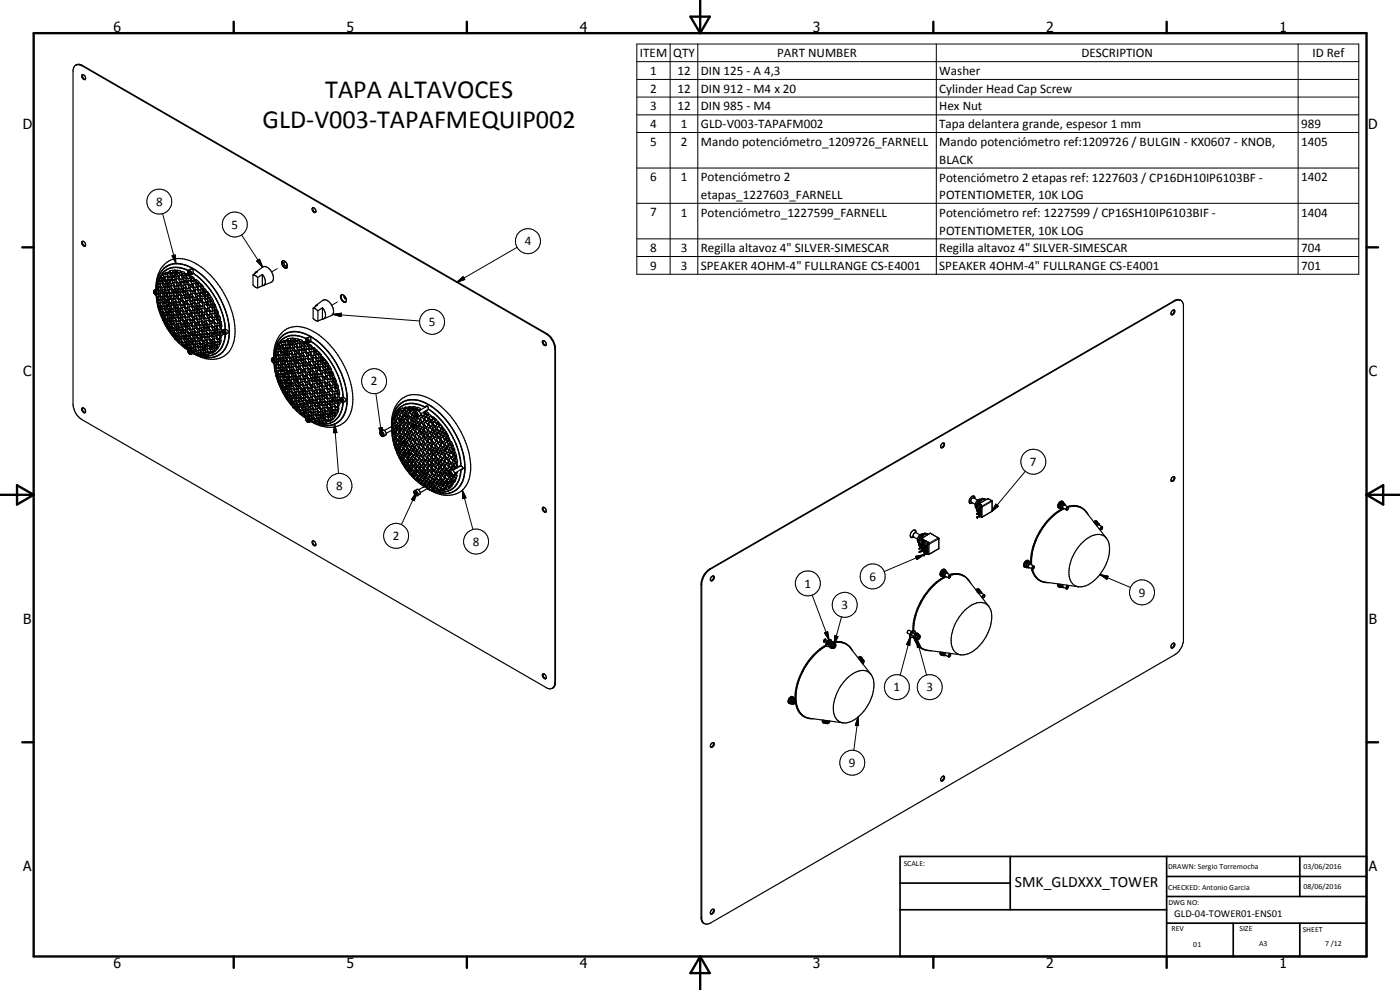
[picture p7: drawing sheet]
<svg xmlns="http://www.w3.org/2000/svg" width="420mm" height="297mm" viewBox="0 0 420 297" stroke-linecap="round" stroke-linejoin="round" font-family="sans-serif">
<defs><g id="words">
<g font-size="7.9">
<text x="97.6" y="29.3">TAPA ALTAVOCES</text>
<text x="78.8" y="38.3">GLD-V003-TAPAFMEQUIP002</text>
</g>
<text font-size="4.7" x="304.6" y="266.1">SMK_GLDXXX_TOWER</text>
<g font-size="4.2">
<text x="34" y="9.6">6</text>
<text x="104" y="9.6">5</text>
<text x="174" y="9.6">4</text>
<text x="244" y="9.6">3</text>
<text x="314" y="9.6">2</text>
<text x="384" y="9.6">1</text>
<text x="6.8" y="38.7">D</text>
<text x="410.6" y="38.7">D</text>
<text x="7" y="112.9">C</text>
<text x="410.8" y="112.9">C</text>
<text x="7" y="187.1">B</text>
<text x="410.8" y="187.1">B</text>
<text x="7" y="261.4">A</text>
<text x="410.8" y="261.4">A</text>
<text x="34" y="290.4">6</text>
<text x="104" y="290.4">5</text>
<text x="174" y="290.4">4</text>
<text x="244" y="290.4">3</text>
<text x="314" y="290.4">2</text>
<text x="384" y="290.4">1</text>
</g>
<g font-size="3.9">
<text x="192.1" y="17.1">ITEM</text>
<text x="202" y="17.1">QTY</text>
<text x="233.2" y="17.1">PART NUMBER</text>
<text x="324.6" y="17.1">DESCRIPTION</text>
<text x="393.9" y="17.2">ID Ref</text>
<text x="195.1" y="22.4">1</text>
<text x="203.3" y="22.4">12</text>
<text x="210.3" y="22.4">DIN 125 - A 4,3</text>
<text x="281.9" y="22.5">Washer</text>
<text x="195.1" y="27.8">2</text>
<text x="203.3" y="27.8">12</text>
<text x="210.3" y="27.8">DIN 912 - M4 x 20</text>
<text x="281.9" y="27.9">Cylinder Head Cap Screw</text>
<text x="195.1" y="33.1">3</text>
<text x="203.3" y="33.1">12</text>
<text x="210.3" y="33.1">DIN 985 - M4</text>
<text x="281.9" y="33.1">Hex Nut</text>
<text x="195.1" y="38.4">4</text>
<text x="204.3" y="38.4">1</text>
<text x="210.3" y="38.4">GLD-V003-TAPAFM002</text>
<text x="281.9" y="38.5">Tapa delantera grande, espesor 1 mm</text>
<text x="390.5" y="38.4">989</text>
<text x="195.1" y="43.7">5</text>
<text x="204.3" y="43.7">2</text>
<text x="210.3" y="43.8">Mando potenciómetro_1209726_FARNELL</text>
<text x="281.9" y="43.9">Mando potenciómetro ref:1209726 / BULGIN - KX0607 - KNOB,</text>
<text x="390.5" y="43.7">1405</text>
<text x="281.9" y="49.2">BLACK</text>
<text x="195.1" y="54.3">6</text>
<text x="204.3" y="54.3">1</text>
<text x="210.3" y="54.4">Potenciómetro 2</text>
<text x="210.3" y="59.7">etapas_1227603_FARNELL</text>
<text x="281.9" y="54.5">Potenciómetro 2 etapas ref: 1227603 / CP16DH10IP6103BF -</text>
<text x="281.9" y="59.8">POTENTIOMETER, 10K LOG</text>
<text x="390.5" y="54.4">1402</text>
<text x="46.9" y="61.8">8</text>
<text x="195.1" y="64.9">7</text>
<text x="204.3" y="65">1</text>
<text x="210.3" y="65.1">Potenciómetro_1227599_FARNELL</text>
<text x="281.9" y="65.1">Potenciómetro ref: 1227599 / CP16SH10IP6103BIF -</text>
<text x="390.5" y="65">1404</text>
<text x="69.5" y="68.6">5</text>
<text x="281.9" y="70.4">POTENTIOMETER, 10K LOG</text>
<text x="157.5" y="73.6">4</text>
<text x="195.1" y="75.6">8</text>
<text x="204.3" y="75.6">3</text>
<text x="210.3" y="75.7">Regilla altavoz 4&quot; SILVER-SIMESCAR</text>
<text x="281.9" y="75.7">Regilla altavoz 4&quot; SILVER-SIMESCAR</text>
<text x="390.5" y="75.6">704</text>
<text x="195.1" y="80.9">9</text>
<text x="204.3" y="80.9">3</text>
<text x="210.3" y="81">SPEAKER 4OHM-4&quot; FULLRANGE CS-E4001</text>
<text x="281.9" y="81">SPEAKER 4OHM-4&quot; FULLRANGE CS-E4001</text>
<text x="390.5" y="80.9">701</text>
<text x="128.7" y="97.8">5</text>
<text x="111.3" y="115.7">2</text>
<text x="309.1" y="139.8">7</text>
<text x="100.9" y="147.1">8</text>
<text x="117.9" y="162.1">2</text>
<text x="141.9" y="163.7">8</text>
<text x="241.5" y="176.3">1</text>
<text x="260.9" y="174.2">6</text>
<text x="341.7" y="179">9</text>
<text x="252.5" y="182.8">3</text>
<text x="268.2" y="207.4">1</text>
<text x="278" y="207.4">3</text>
<text x="254.8" y="230.1">9</text>
</g>
<text font-size="3.1" x="352.4" y="275.2">GLD-04-TOWER01-ENS01</text>
<g font-size="2.4">
<text x="271.2" y="259.7">SCALE:</text>
<text x="350.6" y="260.8">DRAWN: Sergio Torremocha</text>
<text x="391.2" y="260.6">03/06/2016</text>
<text x="350.6" y="267">CHECKED: Antonio Garcia</text>
<text x="391.2" y="266.7">08/06/2016</text>
<text x="350.6" y="271.4">DWG NO:</text>
<text x="351.6" y="279.3">REV</text>
<text x="372" y="279.4">SIZE</text>
<text x="391" y="279.6">SHEET</text>
<text x="358.1" y="284.1">01</text>
<text x="377.9" y="283.8">A3</text>
<text x="397.7" y="283.8">7 /12</text>
</g>
</g></defs>
<g fill="none" stroke="#000" stroke-width=".3">
<path d="M24.8 19.6l-.2 .1M191.1 13.2h216.7v69.1h-216.7zM191.1 18.5h216.7M201.1 13.2v69.1M209.4 13.2v69.1M281 13.2v69.1M389.6 13.2v69.1M191.1 23.8h216.7M191.1 29.1h216.7M191.1 34.5h216.7M191.1 39.8h216.7M191.1 50.4h216.7"/>
<path d="M48.8 64.1l4 14.9M51.6 76.8l1-.3 .2 2.5zM72.5 70.5l6.3 9.6M77 78.3l.9-.5 .9 2.3zM155.2 74.2l-18.1 10.5M191.1 61h216.7M191.1 71.7h216.7M191.1 77h216.7M46.3 87l.6 .2M46.8 86.7l.1 .1M46.9 87.3l-.3-.1a.63 .63 0 0 0-.5 .6 .63 .63 0 0 0 .5 .6l.3 .1M46.9 88.4h.1"/>
<path d="M46.9 87.3v.1M46.9 87.2v.1M47 88.1l.1 1.7M47.3 91.1l.1 .7M47.4 85.4l-.3 1.6M47.7 92.7l1.1 3.1M47.7 86.4l.5 .1M47.8 84.2l-.1 .4M48.5 83.2l-.2 .2M49.1 96.4l.5 .9M49.3 82.3l-.2 .2M50.3 98.5l.3 .5"/>
<path d="M51 81.4l-1.1 .5M51.3 100l.5 .6M51.8 81.3h1.3M54.1 81.4l.4 .2M55.4 81.9l.7 .3M56.2 88.4l-.5 .3M56.4 81.8h.1M56.4 81.8l.4 .6 .4 .1M56.4 81.8v-.4a.64 .64 0 0 1 .8 0 .64 .64 0 0 1 .3 .7l-.1 .3M56.5 81.1l.8 .3 .3 .9M56.6 88.2h-.1M56.7 82.5l.8 .6"/>
<path d="M57.4 82.4h.1M57.4 80.7l-.3 .1M57.6 82.3l-.2 .1M57.9 81v1l-.3 .3M58.2 83.6l.6 .4M59.8 84.8l.3 .4M60.8 97.3h-.1M60.9 86l.5 .6M61.8 87.1l.5 .6M62.9 88.7l.4 .5M64 90.4l.4 .9M64.7 91.9l1.2 3.1"/>
<path d="M66.1 95.9l.1 .6M66.5 97.8v1.8M66.8 99.1l-.1 .3 .3 .8M67 98.9h.1M67 98.9a.92 .92 0 0 1 .5 1.5l-.5-.2M67 98.9v.2M67.1 98.8a1.1 1.1 0 0 1 .6 1.6M67.1 98.8l-.1 .1M67.1 98.8l.5-.1 .8 .5M68.4 99.9l-.2 .2M83.2 80.6l-1.7 1M99.9 94.3l2.5-.3v1z"/>
<path d="M99.9 94.3l26 2M101.2 90.6l-1.6 1M137.1 84.7l1.9-1.7 .5 .9zM352.4 90.3h.1M52.1 101l.6 .6M53.4 102.4l.4 .4M54.8 103.7l.5 .4M56 104.6l.9 .6M56.4 105.1a.88 .88 0 0 0 1 1.1v-.5M56.5 105.1h.1M57.4 105.5l.8 .3M57.5 105.7l.1 .4-.2 .2"/>
<path d="M57.6 105.7h.1M57.9 105.9v.1M58.2 104.1h-.2M58.7 104.4l.2 .4M58.8 105.4l-.1 .1M59 106.1l.5 .1M60.4 106.4h1.3M63.7 105.8l-1.1 .4M64.5 105.2l-.2 .2M65.3 104.2l-.2 .3M65.9 103l-.2 .4M66.5 100.7l-.3 1.5"/>
<path d="M67 100.2h.1M81.7 107.4l.5 .2M82.2 107.2h.1M82.2 108.8h.1M82.2 107.7h.1M82.2 107.7l-.4-.2a.87 .87 0 0 0 .4 1.5M82.2 107.7v.1M82.4 108.5l.1 1.7M82.7 111.5l.1 .7M82.8 105.8l-.3 1.6M83 113.1l1.2 3.1M83.1 106.8l.5 .1"/>
<path d="M83.2 104.6l-.2 .4M83.8 103.6l-.2 .2M84.5 116.8l.5 .9M84.7 102.7l-.3 .2M85.7 118.9l.2 .5M86.3 101.9l-1.1 .4M87.2 101.7h1.3M89.5 101.9l.4 .1M90.8 102.3l.7 .4M91.6 108.8l-.5 .3M91.7 102.2h.1M91.8 102.2l-.1-.2a.6 .6 0 0 1 .8-.3 .6 .6 0 0 1 .3 .8v.3"/>
<path d="M91.8 102.2l.3 .5 .5 .2M91.9 108.6h.1M91.9 101.5a1.1 1.1 0 0 1 1.1 1.3M92 102.9l.9 .6M92.7 102.8h.1M92.7 101.1l-.3 .2M92.8 102.8l.1 .1M92.9 102.8v.1M93 102.8h-.1M93.3 101.4v1.1l-.3 .3M93.6 103.9l.5 .5M95.2 105.3l.3 .4"/>
<path d="M96.1 117.7h-.1M96.3 106.5l.5 .6M97.1 107.5l.5 .6M98.3 109.1l.3 .5M99.3 110.8l.5 .9M100.1 112.3l1.1 3.1M101.5 116.3l.1 .7M101.8 118.3l.1 1.7M102.2 119.5l-.1 .4 .3 .7M102.4 119.4a1.06 1.06 0 0 1 .6 1.3M102.4 119.4v.1M102.4 119.3h.1"/>
<path d="M102.5 119.3a.91 .91 0 0 1 .4 1.5l-.5-.2M102.5 119.3l.4-.2 .9 .6M102.5 119.3l-.1 .1M112.8 118.1l1.8 12.8M164.1 100.1l-.2 .1M166.7 104.6l-.2 .2M86.6 120.4l.5 .6M87.4 121.5l.6 .5M88.8 122.9l.3 .3M90.1 124.1l.6 .4M91.4 125l.8 .6M91.8 125.5a.82 .82 0 0 0 .1 .9 .82 .82 0 0 0 .9 .2v-.5"/>
<path d="M91.9 125.5h.1M92.7 126l.1 .1M92.8 125.9l.7 .3M92.8 126.1l.2 .1-.2 .5M92.9 126.1h.1M93.3 126.4h.1M93.3 124.5h.2M93.3 126.3v.1M94 124.8l.2 .4M94.2 125.8l-.1 .1M94.4 126.5l.4 .1M95.8 126.8h1.3"/>
<path d="M99 126.2l-1.1 .5M99.9 125.6l-.3 .2M100.4 127.3l.7 2.5h-1zM100.4 127.3l1.2 14.7M100.7 124.6l-.2 .3M101.2 123.5l-.1 .3M101.8 121.2l-.3 1.5M102.4 120.6h.1M103.8 120.3l-.3 .2M113.7 128.4l1.1-.1-.2 2.6zM114.2 129.6a.79 .79 0 0 1 .8 .4 .79 .79 0 0 1-.2 .9 .95 .95 0 0 1-.6-1.3zM114.2 129.4a1.02 1.02 0 0 1 .9 1.5"/>
<path d="M117.8 128.1v1M117.8 129.8v.8M117.9 126.8l-.1 .6M118 131.7l.1 .5M118.4 125.5l-.2 .3M118.4 133.6l.7 1.8M118.9 124.3l-.2 .5M119 127.3l.4 .8-.2 .3M119.5 123.7l-.3 .3M119.6 136.8l1 1.8M120.2 123l-.2 .1M121.2 139.6l.3 .5"/>
<path d="M121.5 122.3l-.6 .3M124 122.1l-2.1 .1M124.5 123.7a.81 .81 0 0 1 .8 .5 .81 .81 0 0 1-.2 .9 .97 .97 0 0 1-.6-1.4zM124.5 123.6a.99 .99 0 0 1 .9 1.5M124.7 122.3l.4 .1M126.2 122.7l.3 .2M126.9 129.2l-.5 .3M127.3 129h.1M127.5 123.4l.2 .1M128.6 124.2l1.5 1.1M131 126.1l.3 .4M131.5 138.1l-.1 .1"/>
<path d="M132.3 127.6l.3 .4M133.4 129.2l.4 .5M134.4 130.7l.9 1.8M135.9 133.9l.7 1.8M136.9 137l.1 .6M137.1 138.7l.1 .9M122.4 141.3l.3 .4M123.6 142.8l.4 .4M124.4 147.3a.81 .81 0 0 1 .8 .5 .81 .81 0 0 1-.2 .9 .98 .98 0 0 1-.6-1.4zM124.4 147.2a1.02 1.02 0 0 1 .9 1.5M124.9 144l1.4 1.2M125 147.8l-.6 2.4-.9-.3z"/>
<path d="M125 147.8l-4.5 9.6M127.3 145.8l1.5 .8M128.7 144.9l.5 .2 .4 .7M129.8 146.9l.5 .2M133.1 147.1l-2.1 .1M134.1 146.8l-.6 .2M134.6 141.6a.77 .77 0 0 1 .9 .3 .77 .77 0 0 1-.2 1 1.2 1.2 0 0 1-.7-1.3zM134.7 141.4a.99 .99 0 0 1 .9 1.5M135 146.2l-.2 .1M135.8 145.3l-.3 .4M136.3 144.6l-.3 .4M136.7 143.5l-.1 .4"/>
<path d="M137.1 141.9l-.1 .6M137.2 140.2v.1M138.8 147.1l1.1 2.3-1 .2zM138.8 147.1l3.1 11.8M293.2 155.2l.1 .1M293.2 154.1v.1M293.2 153.1v.1M293.3 155.1h.1M293.3 154v.1M293.3 153h.1M293.8 151.3h.1M293.8 154.2h.1"/>
<path d="M293.8 151.3l.6 .3M293.8 154.2v.1M293.8 154.3h.1M293.8 151.1h.2M293.8 153v.7M293.8 154v.3M293.8 154.3l.3 .1M293.9 151.1l-.1 1.6M293.9 151l.1 .1M294 151.1l.5 .3M294.2 151.9h.1M294.2 151.9v.4"/>
<path d="M294.2 152.8v.5M294.2 153.9v.4M294.2 151.9l.3 .2M294.2 155h.1M294.2 155l.3 .1M294.3 151.7h.1M294.3 151.7l-.1 .2M294.3 151.7l.3 .2M294.4 151.6h.1M294.4 151.6l.1 .1M294.4 151.6v.1M294.5 151.4l-.2 .3"/>
<path d="M294.5 151.4v.3M294.5 151.7h-.2M294.5 155.1v.1M294.5 152.1v3M294.5 155.2h.1M294.6 151.9l-.1 .2M294.6 151.9l.1 3.3M296.4 149.6h.2M296.5 149.6h.1M296.5 149.6l1.1 .6M296.5 149.6l-2.5 1.5M297.6 150.2h.1"/>
<path d="M297.6 150.2l-3 1.7M297.6 150.2l.1 .2-3.2 1.7M297.6 153.5h.1M297.7 153.4l-3.2 1.7M297.8 150.4l-.1 3M297.8 153.3l-.1 .2M298.9 151.3l.7 .6-2 1.6zM307.7 141.4l-10.1 12.1M319.5 151.6a.56 .56 0 0 0-.5 .8M329.8 157.5l-.6 .4M210.4 175.3l.2 .1M213.1 170.7l.1 .1"/>
<path d="M243.7 178.6l5.1 13.5M274.8 166.9l2.5-.5-2.1 1.5zM275.9 165.6v.1M275.9 164.6h.1M275.9 163.5v.1M276 165.5h.1M276 164.4v.1M276 163.4h.1M276.5 161.7h.1M276.5 164.6h.1M276.5 161.7v1.4M276.5 163.4v.7"/>
<path d="M276.5 164.4v.3M276.5 164.7l.1 .1M276.5 164.7l.3 .1M276.6 164.8h.1M276.6 161.5h.1M276.7 161.5l-.2 .3 .6 .3M276.7 161.5l.4 .3M276.9 162.3l.6 .3M276.9 165.4l1.3 .3M276.9 163.2v.5M276.9 164.3v.5M276.9 165.4h.1"/>
<path d="M277 162.1h.1M277 162.1l.5 .5M277.1 162.1h.1M277.1 161.8l-.1 .3M277.1 161.8v.3M277.1 162.1l-.2 .6M277.2 165.4h.1M277.2 164.3l.1 .1M277.3 165.2h.1M277.3 164.1l.1 .1M277.3 166.4v.1M277.3 166.2l.1 .1"/>
<path d="M277.3 166.4l-12 5.1M277.4 162.3l.1 1.7M277.4 162.3h.5M277.4 162.3l-.2 .1v3.2M277.5 162.6l.3-.1 .7 .4M277.5 162.6v1.5M277.5 164.4v.7M277.5 165.4l-.1 .2M277.5 164.3v.8M277.5 165.4v.1M277.8 164.2v.7M277.8 165.2v.3"/>
<path d="M277.8 165.5h.1M277.9 162.3l.9 .4-.4 .2M277.9 162.3l-.1 1.6M278.2 163.1l.1 .3M278.2 163.2h.1M278.3 163.2l.5 .1M278.3 164v.5M278.3 165.1v.5M278.3 166.2h.5M278.4 162.9l-.1 .3M278.4 162.9l.3 .2M278.7 163.1l-.1 3.3"/>
<path d="M278.7 163.1l.1 .2M278.8 166.3v.1M278.8 163.3v2.9M278.8 166.2v.1M279.1 160h.2M281.6 161.4l.1 3.2M281.6 161.4l-2.4-1.4-2.5 1.5M281.6 161.4l-2.9 1.7M281.6 161.4h.1M281.7 164.6v.1M281.7 164.6l-2.9 1.6M281.8 161.6h.1"/>
<path d="M281.8 161.6l-3 1.7M281.8 164.5l-.1 .1M284.2 172a.59 .59 0 0 0-.5 .8M294.4 177.8l-.5 .4M309.3 169.3l-.5 .2v.7M319.1 175.4l-.1 .7M330.1 172.4l2.5 .5-.4 .9zM330.1 172.4l9.2 3.9M247.5 189.9l.9-.4 .4 2.6zM247.6 192.3l.5 .3-.2-.2M248.7 193l-.2-.2 .6 .4M250.5 190.8l1 .2-1.2 2.3z"/>
<path d="M252.5 185.1l-2.2 8.2M272.9 189.1h-.3M273.2 191.1l-.2 2.5-.9-.2zM273.2 191.1l-3 11.5M275.2 191.8l1.1 2.3-1 .2zM275.2 191.8l2.9 10.8M283.7 195.8v.7M166.7 204.7l-.2 .1M257.5 215.2l.2 2.5-1-.1zM257.5 215.2l-1.3 10M210.4 275.3l.2 .1"/>
<circle cx="47.8" cy="60.5" r="3.7"/>
<circle cx="70.5" cy="67.4" r="3.7"/>
<circle cx="158.4" cy="72.4" r="3.8"/>
<circle cx="129.7" cy="96.6" r="3.7"/>
<circle cx="112.3" cy="114.4" r="3.7"/>
<circle cx="310.1" cy="138.5" r="3.8"/>
<circle cx="101.9" cy="145.8" r="3.7"/>
<circle cx="118.9" cy="160.8" r="3.8"/>
<circle cx="142.9" cy="162.5" r="3.7"/>
<circle cx="242.4" cy="175" r="3.8"/>
<circle cx="261.9" cy="173" r="3.8"/>
<circle cx="342.7" cy="177.7" r="3.8"/>
<circle cx="253.5" cy="181.5" r="3.8"/>
<circle cx="269.2" cy="206.2" r="3.7"/>
<circle cx="279" cy="206.2" r="3.8"/>
<circle cx="255.8" cy="228.9" r="3.7"/>
</g>
<g fill="none" stroke="#000" stroke-width=".35">
<path d="M22.7 19.6l.7-.3 1.1 .2 139.6 80.6a6 6 0 0 1 2.6 4.2v100.7a1.69 1.69 0 0 1-1 1.5 1.69 1.69 0 0 1-1.8-.2l-139.3-80.4a5.8 5.8 0 0 1-2.7-4.6v-100a1.64 1.64 0 0 1 .8-1.7 1.64 1.64 0 0 1 1.9 .1l139.3 80.5a5.8 5.8 0 0 1 2.6 4.2v100.7l-.6 1.3M24.6 22.5a.84 .84 0 0 1 1 .4 .84 .84 0 0 1-.2 1l-.8-.7zM24.8 22.4l.1 .9 .7 .5M24.6 72.5a.82 .82 0 0 1 .9 .4 .82 .82 0 0 1-.1 1l-.4-.2-.4-.5zM24.8 72.4a1.07 1.07 0 0 0 .8 1.4M84.8 78.2a1.42 1.42 0 0 0 1.3 2.2 1.51 1.51 0 0 0-.6-2M84.8 78.2l.7 .2M84.9 78.2a1.56 1.56 0 0 0 1.2 2.2M85.3 78.5a.85 .85 0 0 0 .8 1.3M85.3 78.5l.5 .1M85.5 78.4l-.2 .1M86.2 79.4l-.1 .4"/>
<path d="M86.3 79.7l-.2 .1M93.8 62.4a.86 .86 0 0 1 .9 .4 .86 .86 0 0 1-.2 1 1.01 1.01 0 0 1-.7-1.4zM93.9 62.3a1.04 1.04 0 0 0 .8 1.4M46.4 87.8l.2 .3M46.8 87.5l.1 .2M46.8 87.5h-.3l-.1 .3M46.8 87.5l.2 .4M46.8 87.5l-.4 .3M46.8 86.8a9 9 0 0 1 4.3-8.7 10.3 10.3 0 0 1 9.9 2.5 26.2 26.2 0 0 1 9.5 19.6 7.1 7.1 0 0 1-5.5 7.5 9.8 9.8 0 0 1-7.1-1.7M46.9 87.4v.4M46.9 88.6v.2M46.9 88.4l.1 1.8a21.1 21.1 0 0 0 1.9 5.9"/>
<path d="M46.9 87.9h.1M46.9 87.9l-.3 .2M47 87.9l-.1 .3-.3-.1M47 88l.3 .3M47 89.8h.1M47 89.8l.2 1.3M47.1 89.8l.5 .5 .1 .8M47.2 91.1h.4M47.2 91.1h.3M47.3 85.3l.2 .2M47.3 85.3l.3-.8 .1 .6-.2 .4M47.3 85.3l.2 .1"/>
<path d="M47.3 88.2l.1 .1M47.4 87.2l-.4-.3-.1 .9M47.4 87.2a.54 .54 0 0 1 .3 .6 .54 .54 0 0 1-.4 .5M47.4 88.3h.2M47.4 89.1l.2 .6M47.4 86.5l.1 .2M47.4 87.3v1M47.4 91.8l.1 .5M47.5 89.7l.7 .5M47.5 88.8a1.02 1.02 0 0 1 .7 1.4M47.5 86.7l.5 .5M47.5 88.8l-.1 .6 .3 .5"/>
<path d="M47.5 92.3l.1 .2M47.5 90.3l.2 .7M47.5 90.3l.2 .8M47.5 88.8v.1M47.5 88.8l.2 1.1M47.6 82.9a6.2 6.2 0 0 1 8.6-3.1 22.6 22.6 0 0 1 11.7 14.2 12.1 12.1 0 0 1-1 11.5 6.9 6.9 0 0 1-8.4 .8l-.6-.3M47.6 91.7h.3M47.6 91.7l-.2 .1M47.6 86.8l.4 .5M47.6 85.9l-.2 .3M47.6 92.5l.2 .3M47.6 91.7h-.1"/>
<path d="M47.6 92.5l.1 .2M47.7 91.1l-.1 .1M47.7 91.1h.1M47.7 89.9l.3 .2M47.7 85.9a.98 .98 0 0 1 .5 1.3M47.7 85.9l-.3 .1 .1 .8M47.7 85.9l-.2 .8M47.7 86.4h-.1M47.8 92.8l.5 .2M47.8 91.7h.1M47.8 91.7l.3 1.3M47.8 90v.1"/>
<path d="M47.8 84.2l.5 .2M47.8 92.8l.2 .1M47.9 91.7l.4 .6v.7M47.9 92.9l.1 .1M47.9 92.2l.3 .8M47.9 91.7l.4 1.3M48 92.9l.1 .1M48 82.2a9.6 9.6 0 0 0-1.2 4.5l-.5 .4a1.02 1.02 0 0 0 .3 1.3h.4l-.1-.6M48 90.2h.2M48 87.2l.2 .1M48 87.3h.2M48 88.3l.2 .4"/>
<path d="M48.1 85.2l.4 .9 .3 .2M48.1 93h.2M48.2 90.7a.99 .99 0 0 0 .5 1.4M48.2 81.8a5.9 5.9 0 0 1 7.8-2.2 23.4 23.4 0 0 1 12.7 17.3 9.9 9.9 0 0 1-2.2 9.1 5.8 5.8 0 0 1-4.9 1.2M48.2 83.3l.2 .5-.2 .7-.5-.4zM48.2 93.6l.1 .9M48.2 93.6h.1M48.2 87.8h.1a.94 .94 0 0 1 .5 1.4M48.2 88.7l.5 .5M48.2 87.8l-.1 .5M48.2 85l-.1 .2M48.2 87.8l-.2 .4 .2 .7 .5 .3"/>
<path d="M48.2 87.2v.1M48.3 93.5v.9M48.3 93.5l.5 1.3M48.3 94.5l.3 .3M48.3 83l.2 .2M48.3 83l.7-.7 .1 .8M48.3 94.4l.3 .3M48.4 84.1l-.2 .3M48.5 83.2l.4 .2M48.5 93.5a1.16 1.16 0 0 1 .5 1.4M48.5 93.5l-.3 .1M48.5 82.3l-.9 1.6"/>
<path d="M48.5 93.5l.5 1.3M48.5 85l-.4 .2M48.5 82.3a7.9 7.9 0 0 0-1.6 4.9M48.5 86.3l-.4-.7 .1-.6a.87 .87 0 0 1 .6 1.3h-.1M48.5 86.2l.2 .1M48.6 94.7l.3 .1M48.6 94.8h.4M48.7 89.8l.2 1 .6 .3M48.7 86.3h.1M48.7 89.9l.7 1.2M48.7 87.1l.3 .9M48.7 90.2l.6 .9"/>
<path d="M48.7 92l-.4-.3-.2-.8a.41 .41 0 0 1 .5-.2 .41 .41 0 0 1 .2 .5v.9M48.7 87.3l.3 .6M48.7 92h.2M48.8 86.9l-.1 .2M48.8 89.7a.89 .89 0 0 1 .6 1.4M48.8 93.3l-.1-.6a.53 .53 0 0 1 .6 0 .53 .53 0 0 1 .3 .5v.7M48.8 86.9l.4 .1a.83 .83 0 0 1 .2 1.2h-.1M48.8 89.7l-.1 .1M48.8 86.9h.1M48.8 89.2h.1M48.8 93.3l.6 .6M48.8 92.5v.9l.4 .5h.4"/>
<path d="M48.8 95.8l.6 .8M48.8 84.1l.1 .7M48.8 86.8l-.1 .3M48.8 95.8l.1 .3M48.8 89.2h-.1M48.9 84l-.1 .2a.73 .73 0 0 0 .1 .8 .73 .73 0 0 0 .8 .2v-.2M48.9 84h.4l.3 .4M48.9 96.1l.9 1.8M48.9 84.8l.4 .5h.3l.1-.3M48.9 96.1l.6 .5M48.9 83.9l-.1 .1M49 88l.2 .1"/>
<path d="M49 95.3l-.2 .2M49 95.3l.6 1.3M49 95.3v.1M49 83.4h-.1M49.1 95.3l.5 1.3M49.1 95.3l.1 .1M49.1 95.3l-.3 .1v.4M49.1 88.1l.4 .1M49.1 83.1l-.2 .3M49.2 82.1l.5 .2M49.2 82.1l.4 .3M49.2 82.1l.7-.4-.2 .6"/>
<path d="M49.2 95.4l.5 .6a.37 .37 0 0 1 .1 .4 .37 .37 0 0 1-.4 .2M49.2 95.4l.6 1.1M49.3 87l-.1 1.1M49.3 90l.3 1M49.4 94.5l.5 1M49.4 88.8l.1 .8M49.4 91.6a.88 .88 0 0 0 .8 1.3M49.4 91.6h.3M49.4 89.6l.4 .4 .4 .1M49.4 85.9l-.1 .6 .8 .7M49.4 88.8v.8M49.5 94.5a.82 .82 0 0 1 .8 .4 .82 .82 0 0 1-.1 .9l-.1-.1"/>
<path d="M49.5 85.9l.4 .1a.85 .85 0 0 1 .1 1.2 1.06 1.06 0 0 1-.5-1.3zM49.5 87.2l-.1 1M49.5 94.5a.99 .99 0 0 0 .5 1.2M49.5 88.7h.1a1.01 1.01 0 0 1 .6 1.3l-.1 .1M49.5 89.6l.4 .4M49.5 96.6h.1M49.5 91.6v.7l.5 .6M49.5 88.7v.9M49.5 88.7l-.1 .1M49.6 84.4l-.7 .4M49.6 83l-.1 .6 .5 .7M49.6 94.4l-.2 .1"/>
<path d="M49.6 82.4h.1M49.6 85.9h-.1M49.6 83v.5l.3 .6M49.6 84.4l.1 .6M49.6 93.9h.1M49.7 91.6l.4 1.3M49.7 85.9l-.2 .8M49.7 91.6l.5 .6v.6M49.7 82.9l.6 .5 .1 .7-.1 .2M49.7 82.9l-.1 .1M49.7 82.3l-.1 .1M49.8 84.2h.1"/>
<path d="M49.8 95.6l.3 .2M49.9 98l.3 .5M49.9 97.2l.6 1.1M49.9 91.8l.3 1M50 90.9l.2 .7 .5 .3M50 84.3h.3M50 97.3l.5 .9M50 90.7h.4M50 90.7v.7a.6 .6 0 0 0 .8 .5M50.1 95.7h.1M50.1 93.6l.1 .5 .4 .6M50.1 90.7h-.1"/>
<path d="M50.1 84l-.2 .2 .3 .1M50.1 90.1h.1M50.1 87.8l.1 .8M50.1 87.8l-.2 .4 .4 .7M50.1 87.8l.7 .4v.8M50.1 90.6v.1M50.2 87.7v.9M50.2 88.6l.1 .2M50.2 93.4l-.1 .1M50.2 98.5h.2M50.2 86.4l-.1 .8M50.2 96.4v.4"/>
<path d="M50.2 96.8a.69 .69 0 0 0 .8 .7M50.2 87.2h-.1M50.2 96.5l.5 1M50.2 93.4l.5 1.3M50.2 84.8l-.1 .5 .5 .8M50.2 92.8l-.2 .1M50.3 93.4l-.3 .2 .1 .5 .6 .6M50.3 93.4l.1 .1M50.3 84.8l.3 .1M50.3 84.8l-.2 .6 .3 .6M50.3 96.2l-.1 .2M50.3 96.2l-.2 .5 .4 .6 .5 .2"/>
<path d="M50.3 87.7v1.1M50.3 88.9l.5 .2M50.3 88.8l.1 .1M50.3 96.2h.1M50.4 96.2a.97 .97 0 0 1 .6 1.3M50.4 88.9l.4 .2M50.4 83.6l-.3 .6M50.4 81.8l-.2 .8 .5 .6h.3M50.4 81.8a.9 .9 0 0 0 .6 1.4M50.4 90.7l.3 1.2M50.4 93.5l.6 1.2M50.4 86l.2 .1"/>
<path d="M50.4 90.7l.4 .5v.7M50.4 81.8l.4 .2M50.4 93.5l.6 .6-.1 .6M50.5 99l.6 .4 .2 .7zM50.5 98.1l-.3-.7-.6-.2v.2l1.3 2.1M50.5 98.3l-.1 .2M50.5 98.1v.2M50.6 84.9l-.3 .9M50.6 90.8l.2 1.1M50.6 84.9l.2 .2M50.6 86.1h.1M50.6 94.7l.1 .1"/>
<path d="M50.6 86.1h.3M50.6 89.8l.1 .5M50.7 87v.2a.81 .81 0 0 0 .6 .9M50.7 95.5l.3 .7 .6 .4M50.7 90.3l.3 .5 .5 .1M50.7 95.5l.2 .5M50.8 92.5a.88 .88 0 0 0 .7 1.3 .99 .99 0 0 0-.6-1.3M50.8 84l.1 .7 .3 .4M50.8 89.6l-.2 .2M50.8 92.5a.9 .9 0 0 0 .7 1.3l-.5-1.3M50.8 85.1l-.3 1M50.8 96a.58 .58 0 0 0 .8 .6"/>
<path d="M50.8 95.3a.96 .96 0 0 1 .8 1.3M50.8 89.6a.98 .98 0 0 1 .7 1.4l-.4-.1-.4-.6M50.8 84.2l.5 .8M50.8 82l-.5 .2M50.8 85.1l.2 .9-.4 .1M50.8 82l.4 .8M50.8 89v.1M50.8 91.9h-.1M50.8 86.7l-.1 .3M50.8 84v.2M50.8 94.7v.1M50.8 95.3l-.1 .2"/>
<path d="M50.8 92.5h.1M50.8 89.6h-.1M50.9 95.3l-.2 .2M50.9 94.7l-.2 .1M50.9 99.5l1.5 2.1 1.8 1.8 2.3 1.7M50.9 94.7h-.1M51 81.2h.8a.56 .56 0 0 1 .2 .6 .56 .56 0 0 1-.5 .4M51 92.5l.4 1.3M51 98.1v.6l.5 .6M51 83.8l-.2 .2M51 81.2l.3 .8 .5 .2M51 81.2l.3 .6"/>
<path d="M51 95.3l.6 1.2M51 98.1h-.1M51 98.6l.4 .6M51 98l-.1 .2 .1 .6 .5 .6M51 98h.1M51.1 83.8l-.3 .4M51.1 83.8a.87 .87 0 0 1 .5 1.3M51.1 83.8h-.1M51.1 98l.7 1.2M51.1 98l.7 .7v.5M51.2 82.7l-.5 .4M51.2 82.8l-.5 .4"/>
<path d="M51.2 85.1h.3M51.2 82.8l-.2 .4M51.3 81.8l.2 .3M51.3 85l.1 .1M51.3 88.8v.3a.63 .63 0 0 0 .2 .7 .63 .63 0 0 0 .8-.1l-.3-.9M51.3 95.5l.4 .7M51.3 88.8l.2-.2 .5 .2M51.3 88.8l.3 .8 .5 .3M51.3 88.1l-.5-.5-.2-.5 .2-.3a.78 .78 0 0 1 .7 .4 .78 .78 0 0 1-.1 .9M51.3 91.6l.2 .7 .3 .4M51.4 83.9l-.4 .8M51.4 91.5h-.1"/>
<path d="M51.5 85.7l.6 .2 .2 1a.78 .78 0 0 1-.8-.3 .78 .78 0 0 1 0-.9zM51.5 94.3a.98 .98 0 0 0 .7 1.3M51.5 88.6l-.2 .2M51.5 94.3a.86 .86 0 0 0 .7 1.3l.1-.1M51.5 88.1h-.2M51.5 99.4h.3M51.5 85.7l.1 .8 .5 .5M51.6 82.8a.89 .89 0 0 0 .8 1.3M51.6 97.1a.99 .99 0 0 0 .8 1.3M51.6 94.3h.1M51.6 85.1l-.1 .1M51.6 94.3h-.1"/>
<path d="M51.6 94.3l.7 1.2M51.6 97.1l.8 .6v.6M51.6 97.1l-.1 .4a.8 .8 0 0 0 .9 .8M51.6 82.8l.1 .8M51.6 85.1l-.2 .1M51.7 94.3l.6 1.2M51.7 94.3l.5 .6 .1 .6M51.7 83.6l.5 .5M51.7 99.9l.1 .6 .3 .5M51.7 82.7l-.1 .1M51.7 82.7h.3M51.7 82.7v.1"/>
<path d="M51.7 99.9l.9 1.2M51.8 92.8l-.4-.5-.1-.6a.41 .41 0 0 1 .4-.2 .41 .41 0 0 1 .3 .3l.3 .5-.3 .5M51.8 99.9a.87 .87 0 0 0 .8 1.2M51.8 92.8h.2M51.8 99.4h-.1M51.8 99.9h-.1M51.8 92.7l.3 .1M51.8 99.3v.1M51.8 82.7l-.2 .1M51.8 99.8l.6 .4 .3 .7M51.8 99.2v.1M51.8 99.8v.1"/>
<path d="M51.8 99.8l.9 1.1M52 82.7l-.4 .4M52 90.6a.9 .9 0 0 0 .7 1.2M52 82.7l.3 .2M52 81.7l-.7 .1M52 93.6l.3 .8M52 92.8h.1M52 88.9l.1 1M52 90.6l.3 1 .5 .2M52.1 96.3l.2 .9 .5 .3M52.1 93.3a.85 .85 0 0 0 .5 1.3h.3M52.1 96.3v.4l.6 .7"/>
<path d="M52.1 90.5l.4 .1 .4 .5-.1 .7M52.1 93.3a.91 .91 0 0 1 .8 1.3M52.1 90.5v.1M52.1 96.2h.1M52.1 93.3l-.1 .1M52.1 90.5l-.1 .1M52.1 87.6l-.1 .3 .2 .7 .4 .3M52.1 96.2l.6 .2M52.1 85.3l.3 .5M52.1 96.2v.1M52.2 90.5l.5 1.3M52.2 81.1h.4z"/>
<path d="M52.2 81.1h.1M52.2 84.7v.6M52.2 87h-.1M52.3 84.7l.1-.1a.94 .94 0 0 1 .5 1.4 .96 .96 0 0 1-.6-1.3zM52.3 82.9l-.6 .7M52.3 99l.1 .7 .6 .5M52.3 82.9l.2 .7-.1 .5M52.3 99a1.22 1.22 0 0 0 .6 1.2M52.3 98.9a.94 .94 0 0 1 .9 1.3h-.1M52.3 98.9v.1M52.4 94.5l.5 .1M52.4 81.9l.2 .9"/>
<path d="M52.4 84.1h-.1M52.4 82.5l.2 .3M52.4 98.9l-.1 .1M52.4 81.7h.2zM52.5 87.6a.47 .47 0 0 0-.6 .3 .47 .47 0 0 0 .2 .6l.5 .4M52.5 87.6l-.1 .2M52.5 87.6a.71 .71 0 0 1 .5 .6 .71 .71 0 0 1-.3 .7M52.5 87.7l-.4 .6M52.5 85.9l.2 .1M52.6 88.9h.2M52.6 82.8l.1 .1M52.7 92.6a1.04 1.04 0 0 0 .8 1"/>
<path d="M52.7 97.5h.1M52.7 86.8a.72 .72 0 0 0 .2 .8 .72 .72 0 0 0 .8 .2v-.4M52.7 92.4l-.1 .4 .4 .7M52.7 81.7l-.3 .1M52.7 96.4l.2 .4M52.7 89.5a.83 .83 0 0 0 .8 1.3M52.7 81.7l.2 .1M52.7 82.9h.1M52.7 89.5a.79 .79 0 0 1 .8 .3 .79 .79 0 0 1 .1 .9M52.7 86.7l.2 .7M52.7 96.4l.3 .6-.1 .5M52.7 89.5l.1 .8 .4 .4"/>
<path d="M52.7 86h.1M52.7 92.3h.3M52.8 82.9l.2 .2M52.8 86h.2M52.8 81.7l-.5 .2 .1 .6M52.8 97.5h.1M52.8 92.3l-.1 .1M52.8 95.2a.82 .82 0 0 0 0 .9 .82 .82 0 0 0 .8 .3l.1-.1a.73 .73 0 0 0-.2-.8 .73 .73 0 0 0-.8-.2l.2 .8 .7 .3M52.8 89.5h-.1M52.8 91.8h-.1M52.9 98.1l.8 1.1-.6-.1zM52.9 98.1a.78 .78 0 0 1 .8 1.1"/>
<path d="M52.9 86.5l.5 .2M52.9 86.5l-.2 .2M52.9 98.5l.5 .7M52.9 87.4l.7 .5M52.9 84.1l.4 .8M52.9 86.5l-.1 .2M52.9 97.5h.1M52.9 81.8l-.5 .2M52.9 92.3l.6 1.3M52.9 98.6l.6 .6M52.9 98l-.1 .1 .1 .6M52.9 81.8l.1 .1"/>
<path d="M53 92.3l.5 .6v.7M53 81.9l-.6 .2M53 81.9l.2 .2M53 83.6h.1a.96 .96 0 0 1 .7 1.2M53 83.6l-.1 .3M53.1 83.6l-.2 .6 .5 .6M53.1 85.7l-.2 .3M53.1 93.6h.4M53.1 81.1l.2 .6 .4 .3M53.1 81.1l1 .2-.1 .6M53.1 81.1l.4 .6M53.1 90.7l.4 .1"/>
<path d="M53.2 83l-.1 .1M53.2 82.2l-.8 .2M53.2 82.1v.2M53.2 82.3l-.6 .4M53.2 82.3l-.1 .8-.5-.3M53.3 93l.2 .6M53.4 84.8l.1 .1M53.4 86.7l-.1 .5M53.4 86.7l.3 .7M53.4 94.2l.3 1M53.5 91.3l-.1 .8 .4 .5h.4M53.5 81.7l.2 .2"/>
<path d="M53.5 81.7l.5 .1M53.5 97.5l.3 .6M53.5 97.5l.5 .7M53.5 97.7l.4 .6h.4M53.5 94.1l.3 .1M53.5 94.1l-.2 .6 .3 .6M53.5 94.1l-.1 .1M53.5 81.8h.3M53.5 97a.79 .79 0 0 0 .5 1.2l.3 .1M53.5 88.4l-.1 .2a1.13 1.13 0 0 0 .7 1.2M53.5 85.6l.2-.1a.96 .96 0 0 1 .7 1.3 .81 .81 0 0 1-.8-.3 .81 .81 0 0 1-.1-.9zM53.5 97v.5"/>
<path d="M53.5 90.7v.1M53.5 93.6h.1M53.6 88.4a.81 .81 0 0 0-.2 .9 .81 .81 0 0 0 .8 .5M53.6 86.2l.6 .6M53.6 97l.7 .5v.8M53.6 88.4a.86 .86 0 0 1 .6 1.4M53.6 90.7h-.1M53.6 97h-.1M53.6 87l-.7 .4M53.6 95.3l.4 .2M53.6 99.9l.5 1.1M53.7 85.5l-.1 .7"/>
<path d="M53.7 99.2l-.1 .1M53.7 99.8h-.1M53.7 81.9h.3M53.7 87.4h-.8M53.7 99.7l-.2 .5 .5 .8 .4 .1M53.7 82.7v.1a.8 .8 0 0 0 .8 1.1M53.7 82.7l.1-.1a.79 .79 0 0 1 .8 .4 .79 .79 0 0 1-.1 .9M53.8 82.7l.1 .8 .6 .4M53.8 95.4l.2 .1M53.8 99.7l.7 .7 .1 .6M53.8 99.7l-.1 .1M53.8 94.2l.5 1"/>
<path d="M53.8 94.2l.2 .2a.81 .81 0 0 1 .1 1.1M53.8 84.8l-.1 .1M53.8 84.8l-.5 .1M53.9 82.5l-.1 .2M53.9 99.8l.6 .7M53.9 94.3l.4 .8M54 85.5l-.4 .7M54 81.9l-.3 .1M54 95.5h.1M54 92.7h.1M54 90.8l.2 .5 .3 .3M54.1 94l.6 .5 .2-.1"/>
<path d="M54.1 90.3a.76 .76 0 0 1 .8 .5 .76 .76 0 0 1-.2 .9l-.2-.1M54.1 87.6l.2 .7 .7 .4M54.1 96.1l.1 .6M54.1 90.3l-.1 .6 .5 .6M54.1 90.3l-.1 .3M54.1 93.1l.1 .9M54.2 86.8h.1M54.2 87.5l.9 .6M54.2 93.1l.7 .5v.8M54.2 92.7a.82 .82 0 0 0 0-.9 .82 .82 0 0 0-.8-.4 1.01 1.01 0 0 0 .6 1.3M54.2 96l.7 .4a.46 .46 0 0 1 .2 .6 .46 .46 0 0 1-.5 .3l-.5-.6M54.2 94l.3 .4 .4 .1"/>
<path d="M54.2 96.7l.5 .6M54.2 87.5a.81 .81 0 0 0 .7 1.2l.1-.1M54.2 96l-.2 .3 .1 .4M54.2 93.1l-.2 .3 .1 .6M54.2 90.3h-.1M54.2 96l-.1 .1M54.2 92.7h-.2M54.2 87.4v.1M54.2 98.9l.4 .9M54.2 89.7l-.1 .1M54.2 95.5h-.1M54.3 98.8v.9l.6 .4"/>
<path d="M54.3 98.8a.94 .94 0 0 1 .9 .9M54.3 87.4h.3l.5 .7M54.3 87.4l-.2 .1M54.3 87.4h-.1M54.3 98.8h-.1M54.3 98.8h.1M54.3 98.3h.1M54.4 84.4l-.1 .6 .5 .8M54.5 91.5l.4 .1M54.5 84.4l-.1 .1a.85 .85 0 0 0 .7 1.3M54.5 82l.4 .7M54.5 81.7v.3"/>
<path d="M54.5 82l1 .3M54.5 84.4h.1M54.6 81.5l-.1 .6 .4 .6M54.6 82.1l.5 .1M54.6 84.4l.3 .1M54.6 81.4l.7 .3 .2 .6M54.6 81.4v.1M54.6 81.4l-.1 .2M54.6 99.9l.2 .1M54.8 89.5a.96 .96 0 0 0 .8 1.1M54.8 89.4v.6l.4 .6h.4M54.9 95a.99 .99 0 0 0 .5 1.3"/>
<path d="M54.9 92.2a.9 .9 0 0 0 .5 1.3M54.9 84.5l.4 .8-.2 .5M54.9 98.6l.6 .5M54.9 82.7l.4 .1M54.9 97.8a1.04 1.04 0 0 1 .9 1.1M54.9 97.8v.8M54.9 89.3l-.1 .1M54.9 89.3h.1M54.9 87l.9 .5M54.9 87a.54 .54 0 0 0 .3 .5 .54 .54 0 0 0 .7-.1l-.3-.9-.6-.1a.81 .81 0 0 0-.1 .9 .81 .81 0 0 0 .8 .4M54.9 84.6l-.6 .5M54.9 89.3l.7 .4 .1 .6-.1 .3"/>
<path d="M54.9 82.7l.3 .1M54.9 94.4h.1M55 86.3l-.1 .7M55.1 88.1l-.1 .5M55.1 85.8h-.2M55.1 99.6l-.7-.8 .8 .9M55.2 83.4l-.1 .4 .2 .6M55.2 99.7l-.1 .4M55.3 84.4l.6 .3M55.4 93.5a1.06 1.06 0 0 1-.6-1.3 .77 .77 0 0 1 .8 .4 .77 .77 0 0 1-.2 .9M55.4 94.1l.1-.1a.74 .74 0 0 1 .8 .5 .74 .74 0 0 1-.2 .8 1.03 1.03 0 0 1-.7-1.2zM55.5 94l.1 .8 .7 .5"/>
<path d="M55.5 96.9l.8 1.2M55.5 96.9l.1 .6 .4 .5M55.5 96.9a.82 .82 0 0 1 .8 .3 .82 .82 0 0 1 .1 .9M55.5 96.9l-.1 .6 .6 .6M55.5 82.3l-.2 .5M55.5 88.5l.9 1h-.3M55.5 88.3l.1 .8 .4 .4M55.5 88.4l.2 .7 .4 .4M55.5 96.9h.1M55.6 99.7l.1 .6M55.6 91.1l-.2 .5 .3 .6M55.6 93.5h-.2"/>
<path d="M55.6 96.8l-.1 .1M55.6 99.7a.75 .75 0 0 1 .8 .4 .75 .75 0 0 1-.1 .9l-.6-.7M55.6 96.3a.76 .76 0 0 1-.8-.4 .76 .76 0 0 1 .2-.9l.6 .5 .1 .7-.2 .2M55.6 91.1l.4 .1a.95 .95 0 0 1 .2 1.3M55.6 91.1l-.2 .3a.85 .85 0 0 0 .6 1l.1 .1M55.6 99.7v.4M55.7 85.5a.76 .76 0 0 0 .8 1 .87 .87 0 0 0-.7-1.2l-.1 .7 .6 .6M55.7 88.2l-.2 .2M55.7 99.7h-.1M55.7 99.1h-.1M55.7 88.2l.5 .2a.56 .56 0 0 1 .4 .7 .56 .56 0 0 1-.6 .4M55.7 88.2l-.1 .1"/>
<path d="M55.7 99.1h-.2M55.8 92.3l.4 .2M55.8 99l-.1 .1M55.8 98.9v.1M55.9 82.5l.1-.2a.68 .68 0 0 1 .9 .7M55.9 82.5l.1 .4a.65 .65 0 0 0 .8 .6l.1-.5M55.9 82.4l.1 .8 .4 .4M55.9 82.5l1 .5M56 98.1h.3M56 84.1h-.9M56 83.3l.1 .1M56 98.1l.2 .1"/>
<path d="M56.1 84.2l-.8 .2M56.1 84.2l-.3-.6a.41 .41 0 0 0-.4-.3 .41 .41 0 0 0-.4 .3 .81 .81 0 0 0 .9 1.1M56.1 84.2l-.2 .5M56.2 90.3a.89 .89 0 0 0 .9 1.1M56.2 99l.1 .4M56.2 95.8v.8l.4 .5 .4 .1M56.3 95.8a1.02 1.02 0 0 0 .5 1.4M56.3 95.8l.8 .6-.1 .8M56.3 98.7a1.02 1.02 0 0 0 .8 1.2M56.3 90.1a.87 .87 0 0 1 .7 1.3 .86 .86 0 0 1-.8-1.2M56.3 93a.82 .82 0 0 1 .7 .5 .82 .82 0 0 1-.2 .9 .91 .91 0 0 1-.5-1.4zM56.3 93h-.1a.82 .82 0 0 0 0 .9 .82 .82 0 0 0 .8 .4"/>
<path d="M56.3 87.3a.67 .67 0 0 1 .9 .3 .67 .67 0 0 1-.4 .9l-.5-.4zM56.3 90.1l-.1 .1M56.3 92.4l-.1 .1M56.3 98.7h.1M56.3 98.1h.1M56.4 98.6l.5 .2a.66 .66 0 0 1 .1 1.1l-.7-.5M56.4 98.6l-.2 .1M56.4 98.1l-.2 .1M56.4 88l.4 .4M56.5 87.2a.85 .85 0 0 0 .6 1.3M56.5 84.8l.1-.6a.83 .83 0 0 1 .8 .4 .83 .83 0 0 1-.1 .9M56.5 81.8v.4a.5 .5 0 0 0 .3 .4 .5 .5 0 0 0 .6-.2"/>
<path d="M56.5 81.2a6.2 6.2 0 0 0-8 1.1M56.5 84.8l.1 .4 .5 .3M56.5 81.2l-.1 .6M56.5 83.6h.2M56.5 86.6h-.1M56.5 81.2a6.2 6.2 0 0 0-7.7 .6l-.3 .5M56.7 81.9v-.4l.5 .5M56.7 81.9l.2 .3M56.8 92.1v.6l.8 .6M56.9 92.1v.6l.5 .5M56.9 97.7h.5l.4 .5-.1 .7M56.9 94.8l.5 .1 .4 .6-.1 .6h-.4"/>
<path d="M56.9 94.9l-.1 .4 .6 .7M56.9 91.9h.2a1.03 1.03 0 0 1 .8 1.1l-.5 .3M56.9 97.7a.83 .83 0 0 0 .7 1.2M56.9 89.2a.84 .84 0 0 0 .9 1.1l.1-.4M56.9 94.8l-.1 .6 .5 .7M56.9 85.5l.1 .1M56.9 92l-.1 .1M57 89.2a.92 .92 0 0 0 .8 1.1M57 97.7v.8l.5 .4M57 81.7l.2 .3M57 81.7h.1M57 91.9l-.1 .1"/>
<path d="M57 81.7l-.3 .2M57 97.1l-.1 .1M57.1 80.8l-.6 .4M57.1 86.3l.3 .9M57.1 89l.5 .2 .3 .7M57.1 89l-.1 .2M57.1 89l-.2 .2M57.1 86.1l-.1 .3 .3 .8M57.1 86.1a.77 .77 0 0 1 .9 .4 .77 .77 0 0 1-.1 .9M57.2 84.3l-.5-.1a.72 .72 0 0 0 .1 1.2M57.2 86.1l-.1 .1M57.2 82l-.3 .2"/>
<path d="M57.2 82v.3l-.3-.1M57.3 89l.6 .9M57.3 87.2h.2M57.3 83.8l.4 .6h.4M57.3 83.2v.6M57.3 85.5l-.1 .1M57.3 85.5l-.3 .1M57.4 96l.2 .1M57.4 80.7l.5 .3M57.4 83.3v.5M57.4 83.3l.9 .7M57.4 83.1v.1"/>
<path d="M57.4 83.1v.2M57.4 87.3l.5 .1M57.5 83.1a.74 .74 0 0 1 .7 .5 .74 .74 0 0 1-.3 .8l-.5-.6M57.5 87.2l.2 .2M57.5 83.1l-.2 .1M57.5 83.1h-.1M57.6 93.9a1 1 0 0 0 .8 1.2M57.6 91l.3-.2a1.04 1.04 0 0 1 .7 1.2 .67 .67 0 0 1-.9 0 .67 .67 0 0 1-.1-.9zM57.6 96.7v.4a.87 .87 0 0 0 .9 .8M57.6 99.7l1.1 .8M57.6 96.6a.9 .9 0 0 1 .9 1.4 .87 .87 0 0 1-.8-1.4M57.6 99.7l.4 .8 .5 .3"/>
<path d="M57.7 88.2l-.1 .1a.82 .82 0 0 0 1 1M57.7 93.8a.84 .84 0 0 0-.1 .9 .84 .84 0 0 0 .8 .4M57.7 90.9a.95 .95 0 0 0 .5 1.3l-.6-1M57.7 88.1l.3 1 .6 .2M57.7 93.8a.92 .92 0 0 1 .7 1.3M57.7 88.1a.76 .76 0 0 1 .9 .3 .76 .76 0 0 1 0 .9M57.7 88.1h.1M57.7 93.2l-.1 .1M57.7 98.9v.1M57.7 93.8l-.1 .1M57.8 87.4h.1M57.8 98.9l-.2 .1"/>
<path d="M57.8 99.4l-.2 .3M57.9 85.1v.7l.4 .4M57.9 82a23.8 23.8 0 0 1 9.7 16.7M57.9 85a.81 .81 0 0 1 .9 .4 .81 .81 0 0 1-.1 .9M57.9 85.1l.1 .8M58.1 86l.6 .3M58.1 85l-.2 .1M58.3 95.7a.9 .9 0 0 0 .9 1.2M58.3 95.7h.5l.4 .5 .1 .6-.3 .1M58.3 93l.2 .7M58.3 98.6l.2 .7 .4 .4M58.3 86.3h.4"/>
<path d="M58.3 98.5a.84 .84 0 0 1 .9 .3 .84 .84 0 0 1 0 .9M58.3 95.7a1.02 1.02 0 0 0 .7 1.2M58.4 90.3l.3 .7 .6 .1M58.4 92.8l.7 .2 .1 1M58.4 90l.2-.2a.86 .86 0 0 1 .7 1.3M58.4 92.8l-.2 .2M58.4 90.1v.2M58.4 95.6l-.1 .1M58.4 92.8a.81 .81 0 0 0 0 .8 .81 .81 0 0 0 .8 .4M58.4 90a.78 .78 0 0 0 .1 .8 .78 .78 0 0 0 .8 .3M58.5 98.4l-.3 .5 .3 .5 .7 .3M58.5 93.7l.3 .4 .4-.1"/>
<path d="M58.5 89.9l-.1 .1M58.5 92.2h-.1M58.5 92.7l.7 1.3M58.6 86.9a.96 .96 0 0 0 .8 1.3M58.6 82.4a23.2 23.2 0 0 1 9 16.4M58.6 86.9l-.1 .5 .4 .7M58.6 86.9a.7 .7 0 0 1 .9 .4 .7 .7 0 0 1-.4 .9M58.6 86.9h.1M58.7 84.3l.5 .8M58.7 84.3l1 .8M58.7 84v.3M58.8 89.8v.3"/>
<path d="M58.9 99.7h.3M59 94.8l-.1 .2a1.09 1.09 0 0 0 1 .8l.1-.1M59 97.9l.4 .7 .5 .1M59 94.7l.2-.1a.91 .91 0 0 1 .8 1.1M59 94.7v.6l.6 .6M59 90l-.6 .3M59.1 91.7v.8M59.1 91.7l.7 .2 .3 .7a.51 .51 0 0 1-.6 .3 .51 .51 0 0 1-.4-.4M59.1 97.5l.1-.1a.96 .96 0 0 1 .8 1.3l-.5-.1-.5-.7M59.1 97.5l-.1 .4M59.1 97.5l-.1 .2M59.1 91.7l.8 1.3-.5-.1-.3-.4"/>
<path d="M59.1 97.5h.1M59.1 94.6l-.1 .1M59.2 85.2l-.5-.5 .2-.8 .9 .8-.2 .5M59.2 85.2l.2 .1M59.2 85.1l.1 .1M59.2 91.7h-.1M59.3 85.2h.3M59.3 88.8l-.1 .4 .2 .5M59.4 88.7l-.1 .1a.89 .89 0 0 0 .5 1.3M59.4 88.7a.84 .84 0 0 1 .7 .6 .84 .84 0 0 1-.2 .8M59.4 89.7l.2 .3M59.5 85.8a.79 .79 0 0 1 .8 .4 .79 .79 0 0 1-.2 1l-.5-.3"/>
<path d="M59.5 85.8l-.2 .2 .2 .7M59.5 85.8a.82 .82 0 0 0-.1 .9 .82 .82 0 0 0 .8 .4M59.6 94.7l.4 .9M59.6 85.2l-.1 .1M59.6 95.8l.3 .1M59.6 85.8l.7 .5M59.8 93.6v.7l.5 .4M59.8 99.5l.2 .7 .4 .3M59.8 90v.1M59.8 93.6l.1 .9 .3 .3M59.8 97l.3 .5M59.8 96.5l-.1 .4"/>
<path d="M59.8 96.4l-.2 .4 .4 .7M59.8 96.4a.91 .91 0 0 1 .9 1.1M59.8 99.4v.6l.6 .5M59.8 90.7a.81 .81 0 0 1 .9 .3 .81 .81 0 0 1 0 .9h-.4l-.5-.5M59.8 96.4h.1M59.8 99.2l.7 .2 .3 .5M59.8 90.7v.7M59.8 93.5h.3M59.8 93.5v.1M59.8 99.2v.1M59.9 91.4l.6 .5M59.9 93.5l-.1 .1"/>
<path d="M59.9 90.7v.7M59.9 99.2l-.1 .2M60 88.1l1 .1M60 90.1h-.2M60 97.5l.3 .2M60 90v.1M60.1 97.5l.3 .2M60.1 89.3l-.7 .4M60.1 93.5l.6 1.2M60.1 93.5l.6 .6v.6M60.1 85a.79 .79 0 0 0 1 1M60.1 87.6a.82 .82 0 0 0 .4 1.3"/>
<path d="M60.1 85l1 1M60.1 85l.3 .8M60.2 87.6a.8 .8 0 0 1 .7 .5 .8 .8 0 0 1-.2 .9l-.3-.1M60.2 87.6l-.3 .5 .5 .8M60.2 94.8h.5M60.3 94.7l.2 .1M60.3 97.7h.3M60.4 96.6l.3 .9M60.4 95.5a.87 .87 0 0 0 1 1.1M60.4 95.5l.3-.2 .3 .2M60.5 95.5a.91 .91 0 0 0 .9 1.1M60.5 88.9h.4"/>
<path d="M60.5 97.7h.2M60.5 85.9l.3 .1M60.5 98.8l.4 .6M60.6 89.7l.2 .7 .4 .4M60.6 98.2l-.1 .1a.73 .73 0 0 0 .1 .9 .73 .73 0 0 0 .9 .2l-.1-.8-.5-.3M60.6 93.4l.5 .4M60.6 89.8a.92 .92 0 0 0 .6 1.1M60.7 95.4h-.2M60.7 92.5v.8M60.7 97.7h-.1M60.7 94.1l-.2 .2M60.7 93.5a.53 .53 0 0 1-.3-.6 .53 .53 0 0 1 .5-.4 .8 .8 0 0 1 .4 1.3"/>
<path d="M60.7 89.5a.81 .81 0 0 1 .9 .4 .81 .81 0 0 1-.1 .9M60.7 94.7l-.1 .1M60.7 97.5v.2M60.7 89.5l-.1 .2M60.7 91.9h.1M60.8 99.9l-.4 .6 .4-.3M60.8 89.5l-.1 .2M60.8 99.9v.3M60.9 86.8l.9 1M60.9 93.7l.2 .1M60.9 86.8a.84 .84 0 0 0 .8 1.1M60.9 99.4l.5 .1"/>
<path d="M60.9 98.3v1.1M60.9 98.3h-.4v.5M61 86.5a.88 .88 0 0 0 .1 1.3l.6 .1M61 86.5a.86 .86 0 0 1 .7 1.4M61 95.5l.5 1M61 86.5l.9 1.1M61 95.5l.5 .7-.1 .4M61 86.5l-.1 .3M61.1 86h-.2M61.2 94.4l.3 1 .6 .1M61.3 97.2l-.2 .3 .2 .5a.49 .49 0 0 0 .6 .4 .49 .49 0 0 0 .3-.7l-.5-.5M61.3 97.2h.4"/>
<path d="M61.3 91.6l.2 .6 .5 .6M61.3 97.2a.91 .91 0 0 0 .6 1.3M61.4 94.3a.79 .79 0 0 0-.1 .9 .79 .79 0 0 0 .9 .3 .83 .83 0 0 0-.1-.8 .83 .83 0 0 0-.9-.3M61.4 100l-.2 .2M61.4 91.4l.5 .1 .4 .4v.6l-.3 .2M61.4 93.8h-.3M61.4 91.4l-.1 .2M61.5 91.4a.85 .85 0 0 0 .5 1.3M61.5 88.6a.63 .63 0 0 1 .7-.1 .63 .63 0 0 1 .3 .6v.4M61.5 88.6l.2 .8 .6 .3M61.5 90.8l-.1 .1M61.5 88.6l1 .9"/>
<path d="M61.5 90.8l-.3 .1M61.6 88.4a.81 .81 0 0 0-.1 .9 .81 .81 0 0 0 .8 .4M61.7 97.2l.2 1.2M61.9 98.5h.2M62 93.4a.67 .67 0 0 1 1 .3 .67 .67 0 0 1-.4 .9l-.1-.1a.91 .91 0 0 1-.5-1.1zM62.1 96.1a.71 .71 0 0 0 0 1 .71 .71 0 0 0 .9 .1l-.3-.9-.7-.2a.93 .93 0 0 0 .9 1.3M62.1 99l-.1 .6 .5 .6M62.1 93.3v.7l.4 .5M62.1 99l.5 .1a.84 .84 0 0 1 .3 1.1M62.1 99l-.2 .6 .6 .6M62.2 90.4l-.2 .4 .3 .6 .7 .2M62.2 90.4a.77 .77 0 0 1 .9 .3 .77 .77 0 0 1-.1 .9"/>
<path d="M62.2 90.4l.6 1.2M62.2 90.4l.1 .8 .5 .4M62.2 92.7l-.2 .1M62.3 87.5l.8 1.2-.7-.4zM62.3 87.5v.1M62.3 93.2l-.3 .2M62.3 88l.6 .6M62.5 94.5h.4M62.5 89.5l-.2 .2M62.8 98.7l.3 .4M62.8 91.6h.2M62.8 95.1h.4a.79 .79 0 0 1 .3 1.3 .87 .87 0 0 1-.7-1.3"/>
<path d="M62.8 92.6l.2 .5 .5 .4M62.8 92.4a.78 .78 0 0 0 .2 .8 .78 .78 0 0 0 .8 .2M62.8 92.3v.1M62.9 92.3l-.1 .3M62.9 92.2l.3-.1 .5 .5M62.9 92.2l-.1 .1M62.9 97.9l-.1 .8M62.9 97.9a.86 .86 0 0 1 .7 1.3h-.4l-.4-.5M62.9 95a.78 .78 0 0 0-.1 .9 .78 .78 0 0 0 .8 .5M62.9 97.9l-.3 .3 .2 .5M62.9 92.1v.1M63 89.5l.5 .9"/>
<path d="M63.1 94.2l-.6 .2M63.1 89.3l-.1 .4 .3 .6M63.1 89.3l.7 1.2M63.1 99.1l.3 .1M63.1 89.2v.1M63.3 90.4l.5 .2 .2-.3-.7-1.1a.74 .74 0 0 0-.3 .8 .74 .74 0 0 0 .8 .5M63.5 99.8v.4M63.5 96.9a.83 .83 0 0 1 .9 .3 .83 .83 0 0 1 .1 .9M63.5 96.9a.96 .96 0 0 0 .9 1.3M63.5 94.1a.82 .82 0 0 0 .5 1.1M63.6 99.7a.87 .87 0 0 1 .8 1.3M63.6 96.9a.8 .8 0 0 0 0 .9 .8 .8 0 0 0 .9 .3"/>
<path d="M63.6 99.8l-.2 .3 .1 .4M63.6 99.7l-.1 .1M63.7 94a.72 .72 0 0 1 .8 .4 .72 .72 0 0 1-.3 .9h-.1M63.7 94l-.2 .5 .3 .6M63.7 94l-.1 .1M63.7 99.2h-.1M63.7 92.6v.8M63.7 92.6l.1 .8M63.7 91.1v.1M63.8 91.1a.76 .76 0 0 1 .9 .4 .76 .76 0 0 1-.3 .9l-.3-.1M63.8 91.1a.86 .86 0 0 0 .2 1.1M63.8 91.1h-.1"/>
<path d="M63.8 91.1l.6 1.3-.2-.1a.85 .85 0 0 1-.5-1.1M63.9 90.5h-.1M63.9 95.2h.3M64 91.1l.6 1.2M64.2 99.9l-.7 .3M64.2 95.2l.1 .1M64.3 98.8l-.1 .4 .4 .5M64.3 95.9a.75 .75 0 0 0 .1 .9 .75 .75 0 0 0 .9 .1v-.4M64.3 98.7v.1a.79 .79 0 0 0 .1 .9 .79 .79 0 0 0 .8 .2M64.3 95.9a.72 .72 0 0 1 1 .6M64.3 98.8l.3-.1 .5 .3M64.3 95.3h.1"/>
<path d="M64.3 93.4l.5 .7M64.4 98.7h-.1M64.4 95.8l-.2 .2 .1 .5 .3 .4 .6 .2M64.4 93l-.1 .5 .4 .6M64.5 92.9h.4M64.5 95.2l-.2 .1M64.5 92.9l-.1 .1M64.6 92.9l.4 1.2M64.6 99.7l.6 .2M64.7 94.1l.5 .1M64.8 94.1h.1M64.9 92.9a.67 .67 0 0 1 .6 .7 .67 .67 0 0 1-.6 .6l-.1-.1"/>
<path d="M64.9 92.9l.4 1.2M65 97.8a.77 .77 0 0 1 .9 .2 .77 .77 0 0 1 0 .9 .93 .93 0 0 1-.9-1.1zM65 98.9l-.5 .7M65 98.9l-.4 .8M65 95l.3 .8M65.1 99l.2 .4-.1 .5M65.1 94.9l.1 .7-.1-.6M65.1 94.8l-.1 .2M65.1 97.6a.97 .97 0 0 0 .7 1.3M65.3 94.7l-.2 .1M65.3 97.6l-.1 .8M65.3 95.7l.3 .4 .4-.1"/>
<path d="M65.3 96.5v.4M65.4 95.8l.2 .2M65.5 94.7l-.4 .3M65.5 94.7l.7 .8-.2 .5M65.5 94.7l.4 1.3M65.8 96.7l.2 .8 .5 .3M65.9 99.4a.86 .86 0 0 0 .6 1.3M65.9 96.6l-.1 .1M65.9 96.5l.2 1.1M66 96.5l.4 .1 .2 1.2a.87 .87 0 0 1-.8-1.1M66 99.4a.77 .77 0 0 0-.2 .9 .77 .77 0 0 0 .8 .4l.1-.8M66 99.4l.5 .2"/>
<path d="M66 96.5l-.2 .2M66 96l-.1 .1M66 98.9h-.1M66.2 99.4v1.1M66.5 99.6l.1 .1M66.6 99.7l.1 .2M66.7 99.9l.3 .2M66.9 99.4l.2-.1 .3 .3 .1 .3-.2 .1zM67 99.1l-.4 .1v.5M67.3 99.6h.1M67.3 99.6l-.3 .1M67.3 99.4v.2"/>
<path d="M68.4 99.2v.7M75.9 82.5v3l.7 .6 .7 .3M75.9 82.5l.7 .2 .7 .6M76.5 82.1l.4-.5 .4-.1-1.4 1M76.8 81.7l2-1.6a2.12 2.12 0 0 1 2.7 1.5 2.27 2.27 0 0 1-.1 3.1l-2.3 .9M77.3 83.3v3.1M78.7 82.3a2.42 2.42 0 0 1 .5 3.3l-.5 .1M78.7 82.3v3.4M78.7 82.3l-1.4 1M78.7 85.7l-1.4 .7M94 92.5l.7 .2 .7 .6M94 92.5v3l.7 .6 .7 .3"/>
<path d="M94.5 92.1l2.3-2a2.63 2.63 0 0 1 3.1 2.2 1.84 1.84 0 0 1-.4 2.4l-2.4 1M94.9 91.6l.4-.1-1.3 1M95.4 93.3v3.1M96.8 92.3a2.48 2.48 0 0 1 .4 3.3M96.8 92.3v3.4M96.8 92.3l-1.4 1M96.8 95.7l-1.4 .7M97.2 95.6l-.4 .1M102.4 88.5a1.32 1.32 0 0 1 1.3 .7 1.32 1.32 0 0 1-.1 1.5 1.51 1.51 0 0 1-1.2-2.2zM102.4 88.6a1.58 1.58 0 0 0 1.4 2M102.6 88.4l-.2 .2M103.3 88.7a.96 .96 0 0 0 .6 1.1"/>
<path d="M351.7 93.3l.5-.3a.74 .74 0 0 1 .4 .8 .74 .74 0 0 1-.6 .6l-.3 .1-.3-.3zM352.3 93l-.1 .9-.7 .5M354.4 90.2l-.9-.3-.9 .2-139.5 80.6a5.8 5.8 0 0 0-2.7 4.6v100l.2 1.2 .6 .5M52.1 101l.4 .1M52.1 100.5l.5 .5M52.5 101.6l.5 .2 .5 .8zM52.7 100.9l-.1 .2M53 100.8l.1 .6M53 100.8l.3-.1 .5 .3a.5 .5 0 0 1 .2 .6 .5 .5 0 0 1-.4 .4l-.4-.5-.2-.7M53 100.8l1 1.1M53.1 100.8h-.1M53.1 100.2h-.2"/>
<path d="M53.1 100.2h-.1M53.2 101.4l.7 .6M53.4 102.5h.1M53.8 103l.9 .8 .1-.6M53.9 102.5l-.1 .5M53.9 102.5h.1M53.9 102.5l.9 .8M54 102.5l.8 .7M54 102.5l.7 .7M54.1 101h.3M54.1 101h.1M54.4 101.7l.5 1"/>
<path d="M54.4 101v.1M54.5 101h-.1M54.6 101h-.1M54.8 100.1h.1M54.9 102.8h.4M54.9 102.7l-.5-.4 .1-.8 .8 .6v.7M55 100.7l.3-.1 .5 .4v.9M55 101l.9 .8M55 100.7l1 .9M55 100.7l.3 .9M55.1 100.6l-.2 .4 .4 .7M55.1 100.1h-.1"/>
<path d="M55.1 100.1h-.2M55.2 103.4l-.1 .4 .5 .6M55.2 103.4h.1M55.2 103.4l.4 1M55.2 103.6l1 .7M55.3 101.2l.3 .7M55.3 101.7l.3 .2M55.3 101.6l.5 .3M55.3 103.3l.4 .1 .5 .7M55.3 102.8h-.3M55.3 103.3l-.1 .1M55.3 103.3l.9 .8"/>
<path d="M55.6 104.4l.1 .1M55.6 101.9h.2M55.6 104.4l.4 .2M55.6 100.1l.9 .8h-.2M55.6 100.1l.1 .2M55.7 100.2l.6 .7M55.7 104.5l.3 .1M55.7 100.3l.6 .6M55.8 102.4a1.01 1.01 0 0 0 .8 1.3l.1-.1M55.8 102.4a1.05 1.05 0 0 0 .9 1.2M55.8 102.4h.1M55.9 102.4l.8 1.2"/>
<path d="M55.9 102.4a1.01 1.01 0 0 1 .8 1.2M55.9 102.4h-.1M56.1 104.6h-.1M56.2 104.9l.7 1.4h.5l.5-.3M56.2 104.1v.4l-.2 .1M56.2 100.8h.1M56.5 102l.9 .6M56.5 101.5a.93 .93 0 0 0 .8 1.2M56.5 105.1h.3M56.5 101.4a.84 .84 0 0 0 0 .9 .84 .84 0 0 0 .8 .4M56.5 105.1h.1M56.5 101.4v.1"/>
<path d="M56.5 101.4h.1M56.6 101.4l.6 .5 .1 .8M56.6 100.7l-.1 .1M56.6 104.4l.1 .2M56.6 104.4l.2 .2M56.6 104.3v.1M56.7 105.6l.2 .3M56.7 105.6v-.4h.3l.2 .4M56.7 104.6l.9 .5M56.7 104.6l.2 .5M56.7 104.1l-.2 .5 .5 .7M56.7 104.1l-.1 .2"/>
<path d="M56.7 104.1l.2 .1M56.7 103.6h.1M56.9 104.2l.4 .2M57 104.2l.1 .2M57 105.3l.4 .2M57 100.5l.2-.1a.92 .92 0 0 1 .7 1.3M57 100.5v.5l.3 .3M57.1 100.5l.1 .8M57.1 105.3v.1M57.1 105.4l-.4 .2M57.1 105.4l.1 .2M57.1 105.4l.1 .1"/>
<path d="M57.1 100.5h.1M57.1 105.3l.3 .2M57.2 105.5l.2 .2M57.2 103.3v.5l.3 .5 .6 .1M57.2 103.3a.88 .88 0 0 1 .9 1.1M57.2 105.6v.3h-.3M57.2 103.3l.1 .5 .4 .5M57.2 101.4l.2 .2M57.2 105.8l-.3 .1M57.3 104.4l.3 .4v.6M57.3 101.3l.2 .3M57.3 104.4l-.5 .2"/>
<path d="M57.4 101.6l.5 .1M57.5 101.6l.2 .1M57.5 105.4l-.1 .1M57.6 105.4l-.2 .1M57.7 104.3l.4 .1M57.9 102.2l.7 .3 .2 .9a.8 .8 0 0 1-.9-.3 .8 .8 0 0 1 0-.9zM57.9 102.3l.1 .7M57.9 102.2l-.1 .1M57.9 101.7h.1M57.9 102.2v.1M58 103l.7 .5M58 103l.7 .4"/>
<path d="M58 104.1l-.3 .2M58 102.2l.5 .3M58.1 105.3l.9 .4M58.1 104.9l-.1 .6 .4 .5M58.1 104.9l.6 .3 .3 .5M58.1 104.9v.6l.3 .5M58.1 105l.1 .4M58.5 101.4l.4 1 .5 .1M58.6 101.2l.6 .4a.54 .54 0 0 1 .3 .5 .54 .54 0 0 1-.4 .4l-.7-.8zM58.6 101.2l-.1 .1M58.6 104.3l.3 .6M58.7 100.5a.74 .74 0 0 0-.3-.8 .74 .74 0 0 0-.8-.1 .96 .96 0 0 0 .9 1.2"/>
<path d="M58.7 100.5l-.2 .3M58.7 104a.76 .76 0 0 0 .5 1.2M58.7 104h.2a1.05 1.05 0 0 1 .7 1.2M58.7 104l-.1 .2M58.7 105.5h-.1M58.9 104.9l.3 .3M59 105.7v.5l-.6-.2M59.1 100.6h.8M59.1 100.6l.2 .5 .7 .4M59.2 100.2l.6 .4M59.2 100.2a.73 .73 0 0 0 0 1 .73 .73 0 0 0 .9 .1l-.3-.7M59.2 105.2h.3"/>
<path d="M59.2 105.2h.2M59.2 100.2l-.1 .4M59.4 103a.84 .84 0 0 0 0 .9 .84 .84 0 0 0 .8 .4M59.4 103.7l.9 .3M59.4 103.7l.5 .6M59.4 103l.5 .3M59.4 103v.7M59.5 106.2v.1M59.5 106.3h.1M59.6 105.7h.2M59.6 105.7l-.1 .5M59.6 105.2l-.1 .1"/>
<path d="M59.6 105.7l-.1 .1M59.6 105.2h-.1M59.6 104.1l.6 .2M59.8 105.7l-.1 .1M59.8 105.7l.2 .2M59.9 100.6h.1M59.9 102.4l.2 .6 .6 .3M59.9 103.3l.3 .3v.7M60 102.7l-.2-.5a.85 .85 0 0 1 1.1 1.1M60 105.9l.5 .7-1-.3M60 102.7l.4 .4M60 105.9l-.4-.1-.1 .5"/>
<path d="M60 102l-.1 .3M60.1 104.8a1.01 1.01 0 0 1 1 1.1M60.1 104.8a.96 .96 0 0 0 .9 1.2M60.2 104.8v.6l.5 .6M60.4 103.1l.5 .2M60.4 103.1l.3 .2M60.4 100.5h.3M60.6 101.1a.83 .83 0 0 1 .8 .4 .83 .83 0 0 1 0 .9h-.1a1.09 1.09 0 0 1-.8-1.1zM60.7 106h.4M60.7 101l-.2 .2 .2 .7 .8 .4M60.7 106h.3M60.7 103.9l.1-.1a.99 .99 0 0 1 .9 1.2"/>
<path d="M60.7 104.1l.8 .1M60.7 103.9a.93 .93 0 0 0 .8 1.2M60.7 103.9l.1 .5M60.8 104.4l.9 .1M60.8 100.2h.1M60.8 104.4l.7 .7M60.8 100.2l-.1 .3h-.3M60.9 105.1l-.7 .4M60.9 103.3h-.2M60.9 103.8l-.2 .1M60.9 106.8h.6M61 106.6h.4z"/>
<path d="M61 106.6h.1M61.1 105.9l-.1 .1M61.2 100.2l.4-.2 .5 .5M61.2 100.2l.1 .6 .4 .4M61.2 100.3l.9 .2M61.2 100.4l.6 .8M61.4 102.9a.88 .88 0 0 1 1 1.1 .95 .95 0 0 1-1-1.1zM61.5 103.4l.9 .1M61.5 105.1h.2M61.5 102.8l-.2 .4 .6 .8M61.6 105.9l.1 .4M61.6 102.1v.1"/>
<path d="M61.7 101.1h.6M61.7 103.8h.7M61.7 105.5l-.1 .4M61.7 105.5l.5 .2 .4 .7-.7 .2-.3-.3M61.7 105.5l-.2 .3 .3 .6M61.7 105l-.1 .1M61.8 104.6l-.6 .3M61.8 101.3h.4M61.9 101.3h.3M62 104.1h.3M62.1 101.8a.84 .84 0 0 1 .8 .4 .84 .84 0 0 1 0 .9l-.5-.2M62.1 101.9l-.1 .3 .4 .6"/>
<path d="M62.1 100.5l.2 .5M62.2 101.8a.72 .72 0 0 0 .2 1.1M62.2 104.7l.1 .6 .5 .5M62.2 104.6a.83 .83 0 0 1 .9 .3 .83 .83 0 0 1 0 .9h-.2M62.2 104.8l.5 .9M62.3 104.6l-.1 .2M62.3 104.6l-.1 .1M62.3 101l-.1 .3M62.3 105.8l-.7 .1M62.4 102.8l.6 .2M62.5 100.2h.4M62.7 105.7l.1 .1"/>
<path d="M62.8 105.8h.1M62.8 100.8a.82 .82 0 0 1 .8 .3 .82 .82 0 0 1 .1 .9M62.8 100.9v.6l.4 .4M62.8 100.8l-.1 .5 .6 .7M62.9 100.2l-.3 .1M62.9 105.8l.1 .1M62.9 100.8h-.1M62.9 104.1l.2 .3M63 103.5l.8 .6M63 103.5a.83 .83 0 0 0 .4 1.3M63 103.5l-.2 .3 .1 .4M63.1 104.4l.3 .3"/>
<path d="M63.1 105.8l-.1 .1M63.3 102h.1M63.3 105.5l-.6 .2M63.3 100.8l-.5 .2M63.4 104.7l.2 .1M63.5 103.7l-.6 .1M63.5 100.5l.5 .4M63.5 102.7l.5-.2 .6 .8M63.5 103l.4 .6M63.5 100.2l.1 .3M63.5 102.7v.3M63.6 103l.4 .6"/>
<path d="M63.6 100.5l.1 .2M63.7 103.8l-.8 .3M63.7 105.4l.7 .1-.6 .5zM63.7 102l-.3 .1M63.7 102l-.1 .1M63.7 102.5l-.1 .2M63.8 100.8l.1 .1M63.8 104.1l-.7 .3M63.8 104.8h-.3M63.8 104.1l.1 .1M63.8 105.3v.7M63.9 104.2l-.8 .2"/>
<path d="M63.9 100.9l.5 .1M63.9 104.2v.6h-.5M63.9 103.6l.2 .2M64 100.9l.5 .1M64 103.6v.1M64 103.7l.2 .1M64.2 103.8h.3M64.3 100.1l-.6 .5M64.4 103.4l-.4 .2M64.4 101.5l-.1 .1a.89 .89 0 0 0 .5 1.1M64.4 104.4v.5M64.4 104.9l.3 .4"/>
<path d="M64.5 103l-.8 .3M64.5 104.9v-.6l.8 .3-.6 .7M64.5 101.5a1.01 1.01 0 0 1 .9 .9M64.5 101.5a.78 .78 0 0 0 .3 1.2M64.5 105l.2 .3M64.5 104.4h.1M64.5 104.3v.1M64.6 103.7h.1M64.6 103.3l-.6 .4M64.6 103.3l.1 .3M64.7 103.6l-.3 .2 .2-.1M64.7 103.6l-.6 .2"/>
<path d="M64.7 104.3l-.3 .3M64.8 102.7l.4 .1M65.1 100.6v.6l.3 .4 .6 .1M65.1 103.5v.2M65.1 100.5v.1M65.1 103.7l.3 .7M65.2 103.5h.1M65.2 103.5l-.1 .1M65.2 100.5a.77 .77 0 0 0-.1 .9 .77 .77 0 0 0 .8 .3M65.2 103.3l.7 .2-.5 .9M65.2 100.5h.1a.87 .87 0 0 1 .6 1.3M65.2 103.3a.76 .76 0 0 0 .2 1.1"/>
<path d="M65.2 103.3l-.1 .2M65.2 100.5l-.1 .1M65.3 103.4l-.2 .1M65.4 102.3l-.5 .4M65.4 103.3l-.3 .4M65.4 102.4l-.1 .3h-.5M65.4 102.4l-.3 .4M65.8 101.7l.3-.6-.2 .6M65.8 102.7l.1 .2M65.9 102.4l.5-.1-.3 .9M65.9 102.4l-.1 .3 .3 .5M65.9 102.4l-.1 .2"/>
<path d="M65.9 103l.2 .2M67 100.2l.6 .2M67.6 100.4a6.1 6.1 0 0 1-5.5 6.4 8.8 8.8 0 0 1-4.5-1.1M67.6 100.4a6 6 0 0 1-5.6 6.4M68.2 100.1l-.6 .3M81.7 108.1l.2 .4M82.1 107.9l-.4 .2M82.1 107.9l.1 .2M82.1 107.9h-.3l-.1 .2M82.1 107.9l.2 .4M82.2 107.2a7.2 7.2 0 0 1 5-7.5 11 11 0 0 1 9.1 3.6 22.9 22.9 0 0 1 7.7 18.5 6.3 6.3 0 0 1-9.2 5.3l-1.5-.7M82.2 107.2l-.6 .3a1.14 1.14 0 0 0 .3 1.3l.3 .4"/>
<path d="M82.2 107.2a9.4 9.4 0 0 1 3.8-8.5 9.4 9.4 0 0 1 9.7 1.8 25.9 25.9 0 0 1 10.2 20.1 7 7 0 0 1-6.1 7.6 10.8 10.8 0 0 1-6.5-1.8M82.2 107.8v.3M82.2 108.8v.1M82.2 108.8l.6 3.6M82.2 108.9h.1M82.2 108.1l.1 .1M82.2 108.2l.1 .1M82.3 108.2v-.9l.6 .5a.48 .48 0 0 1 .2 .5 .48 .48 0 0 1-.5 .4l-.2-.3M82.3 108.3h.1M82.3 108.3l-.4 .2M82.3 108.2l.1 .2M82.3 108.4l.5 .3"/>
<path d="M82.3 108.8v.1M82.3 108.4v.4M82.3 108.4h.1M82.3 108.3l-.1 .3-.3-.1M82.4 110.2h.1M82.4 110.2l.2 1.3M82.4 110.2l.5 .5M82.6 111.5h.4M82.6 111.5h.1M82.6 105.8h.4M82.6 105.8l.3-1 .1 1M82.8 108.7h.2"/>
<path d="M82.8 112.4l1.4 4.1M82.8 112.4l.1 .3M82.8 110l.7 .6M82.8 112.2v.2M82.8 107.7v1M82.8 112.1v.1M82.8 112.3l.2 .6M82.9 106.3l.6 .4 .1 1M82.9 109.2l.3 .1 .4 .6-.1 .7M82.9 112.1l-.1 .4M82.9 107.1l.1 .4 .6 .2M82.9 112.1h.2"/>
<path d="M82.9 109.2v.7M82.9 109.2a.66 .66 0 0 0 .2 1.1M82.9 106.3v.8M82.9 112.7l.1 .2M82.9 110.7l.1 .8M82.9 110.7l.1 .7M82.9 109.2l.2 1.1M82.9 106.3a.88 .88 0 0 0 .7 1.4M82.9 110.7l.1 .6M82.9 112.1l-.1 .1M83 103.4a5.9 5.9 0 0 1 8.4-3.4 22.7 22.7 0 0 1 11.8 13.8 14.3 14.3 0 0 1 .1 10.7 5.6 5.6 0 0 1-6.3 3.1M83 112.9l.5 .5"/>
<path d="M83 104.3l-.5 1.4-.3 2M83 106.3l-.1 .8M83 111.3v.2M83.1 110.3l.4 .3M83.1 106.8h-.2M83.1 112.1a1.11 1.11 0 0 1 .5 1.3l-.6-.5M83.1 104.6h.1M83.1 112.1l.4 1.3M83.2 104.6l.1 .2M83.2 104.6l.1 .1M83.2 104.6l-.1-.1 .4-.8 .3 .9M83.2 112.1h.1"/>
<path d="M83.2 112.1l.4 1.3M83.3 112.6l.2 .8M83.3 104.8h.3M83.3 104.7l.3 .1M83.5 105.6l.1 .6 .6 .5M83.5 113.4h.1M83.5 108.4l.3 1M83.5 108.3l-.1 .6 .3 .6M83.5 108.3v.1M83.5 114.2l.1 .6 .4 .3M83.5 112.4h.1M83.5 114.3l.3 .7 .3 .2"/>
<path d="M83.5 108.2a.84 .84 0 0 1 .8 .6 .84 .84 0 0 1-.2 .8M83.5 108.2v.1M83.5 114.2l.1-.3 .3 .7M83.5 110.6h.1M83.6 105.4h.3M83.6 105.4h-.1a.89 .89 0 0 0 .7 1.3M83.6 111.1v1M83.6 107.7h.1M83.6 105.4l-.1 .2M83.6 108.2l-.1 .1M83.7 103.4l.4 .4M83.7 112.2l.3 .2"/>
<path d="M83.7 103.4l.6-.7 .2 .5-.1 .6M83.7 109.5l.5 .1M83.7 104.7l-.1 .1M83.8 104.6l-.1 .1M83.8 104.4l-.2 .4M83.8 114l.6 1.2-.3 .1M83.9 105.4l-.4 .2M83.9 114h-.4v.2M83.9 114h.1M83.9 114.6l.2 .6M83.9 114l.5 .8-.1 .4M83.9 115.1l.2 .2"/>
<path d="M83.9 105.4l.5 .7-.1 .6M84 112.4h.2M84.1 110.3l.6 1.2M84.1 110.3l-.1 .2 .2 .6M84.1 115.2h.1M84.1 112.4l-.6-.4-.1-.7a.8 .8 0 0 1 .8 .3 .8 .8 0 0 1 0 .8M84.1 110.2v.1M84.1 103.8h.3M84.1 103.8h.1M84.1 113l.2 .8M84.2 107.2a.83 .83 0 0 0-.1 .9 .83 .83 0 0 0 .8 .4 .88 .88 0 0 0-.8-1.2v.7l.4 .5M84.2 112.9l.7 .6a.38 .38 0 0 1 .1 .6 .38 .38 0 0 1-.6-.1l-.1-.2"/>
<path d="M84.2 110.1l-.2 .2 .3 .8M84.2 103.8h.2M84.2 111.1l.6 .4M84.2 105.2a.47 .47 0 0 1-.1-.5 .47 .47 0 0 1 .5-.3l.5 1M84.2 112.9l-.2 .4 .2 .5M84.2 110.1h.1M84.2 113.8l.5 .5 .3-.1M84.2 112.4l-.1 .1M84.2 116.3l.3 .5M84.2 116.3l.1 .2M84.2 116.5l1.3 2.4M84.3 106.7h-.1"/>
<path d="M84.3 111.1l.1 .2M84.3 104.3a1.08 1.08 0 0 0 .6 1.4M84.3 110.1l.5 .5 .1 .8M84.3 115.2l-.1 .1M84.3 115.7l-.1 .6M84.3 115.7h.2M84.4 116.7l.3 .3M84.4 115.7l.6 1.4M84.5 111.4l.2 .1M84.5 103.5l-.3 .3M84.5 115.7l.5 .5v.9M84.5 108.5l.4 .1"/>
<path d="M84.6 102.5l.5 .2M84.6 102.5l.6-.4-.1 .6M84.6 115.8l.5 1.1M84.6 107.4l-.1 1.1M84.7 117l.3 .1M84.7 116.4l.3 .7M84.7 110.4l.2 1M84.7 109.3l.2 .7M84.7 109.2v.6l.4 .6M84.8 112.1l.1 .7 .4 .5M84.8 106.4l.2 .8 .4 .4 .1-.8M84.8 109.2l.1 .8"/>
<path d="M84.8 109.1a.94 .94 0 0 1 .7 1.4M84.8 112h.2M84.8 109.1l-.1 .1M84.8 114.9l.2 .9M84.8 107.7v.9M84.8 112a.87 .87 0 0 0 .6 1.3M84.8 107.1l.6 .6M84.8 109.1l-.1 .2M84.9 114.8a.97 .97 0 0 1 .7 1.3M84.9 114.9l.1 .8M84.9 110l.3 .4M84.9 111.4l-.1 .1"/>
<path d="M84.9 111.4l-.2 .1M84.9 106.3l-.2 .2 .1 .6M84.9 104.8l-.6 .4 .1 .2a.32 .32 0 0 0 .4 .3 .32 .32 0 0 0 .3-.3M84.9 106.2l-.2 .2M84.9 106.2h.1M84.9 114.8l-.1 .1M84.9 117.8h.1M84.9 117.8l.4-.2 .6 .9M84.9 117.8l.6 1.1M85 117.1h.1M85 115.8l.6 .3M85 106.2l.4 .3a.77 .77 0 0 1 0 1.2"/>
<path d="M85 103.3l-.1 .1a.85 .85 0 0 0 .8 1.2M85 117.7l-.1 .1M85 112l.4 1.3M85 106.3l-.1 .8M85 103.3l.6 .4a.58 .58 0 0 1-.2 .9M85 115.7l.4 .4M85 103.3l-.1 .6 .4 .7M85 112l.2 .1M85 103.3v.1M85.1 105.3l-.1 .4M85.1 110.4l.4 .1M85.2 110.4h.1"/>
<path d="M85.2 112.2l.4 1.1M85.2 112.1l.4 .8-.1 .4M85.2 113.3l.2 .1M85.2 117.6l.7 1.1M85.2 110.5h.3M85.3 104.6h.1M85.4 108.2l.1-.1v.9M85.4 111.1l.1 .7 .7 .5-.3-1.1M85.4 116.1h.2M85.4 108.2v.8l.8 .5M85.4 107.7h.1M85.4 114.1l.2 .7"/>
<path d="M85.4 113.4h.1M85.4 113.3h.1M85.4 117.6l.5 1M85.4 111l.4 .1M85.4 108.2l.1 .8M85.5 111a.94 .94 0 0 0 .6 1.4M85.5 104.4l-.2 .2M85.5 113.8l-.1 .6 .2 .4M85.5 113.3l-.1 .1M85.5 113.8l.3 .1M85.5 113.8v.1M85.5 118.9l.3 .5"/>
<path d="M85.5 116.8v.4l.4 .6M85.5 116.7v.1M85.5 118.9h.3M85.5 116.9l.6 1M85.6 113.8l.5 1.3M85.6 105.2l-.1 .4 .2 .6M85.6 116.7l-.1 .1M85.6 102.5l.1 .5 .4 .6M85.6 114.8l.5 .3M85.6 105.2a.82 .82 0 0 0-.1 .9 .82 .82 0 0 0 .8 .5M85.6 105.2l.3 .1M85.7 102.4l-.2 .3a.8 .8 0 0 0 .9 .9"/>
<path d="M85.7 108.1v1.1l-.2-.2M85.7 116v.1M85.7 102.4l.4-.1 .4 .7M85.7 106.2l.2 .3M85.7 102.3l-.1 .1M85.7 108.1a.83 .83 0 0 1 .4 1.4l-.5-.2M85.7 108.1l-.3 .1M85.7 114.9l.2 .3 .4-.1M85.8 104l-.4 .6M85.8 102.3h-.1M85.8 111.1l.5 .7-.2 .6M85.8 113.9l.5 .5v.7"/>
<path d="M85.8 111.1l.3 1.2M85.8 113.9l.5 1.2M85.8 119.4l1.1 1.6 2.2 2.4 1.8 1.5 1.2 .6M85.8 119.4a1.05 1.05 0 0 1 .8 1.1zM85.9 117.8l.4 .1M85.9 118.5v.3l-.4 .1M85.9 117.8l-.4-1a.63 .63 0 0 1 .7 0 .63 .63 0 0 1 .2 .7l-.1 .4M85.9 105.3l-.2 .9M85.9 105.3l.5 .8-.1 .5M85.9 106.5l.4 .1M85.9 117.8l.2 .1M86 110.3l-.1 .1a.94 .94 0 0 0 .9 1"/>
<path d="M86 110.3l.2 .7 .6 .4M86.1 117.9h.2M86.1 112.9a.95 .95 0 0 0 .5 1.3M86.1 110.1a.79 .79 0 0 1 .7 .4 .79 .79 0 0 1 0 .9M86.1 110.2l-.1 .1M86.1 112.9l.1 .8M86.1 112.9h.1M86.1 110.1l-.1 .2M86.1 113.7l.5 .5M86.1 110v.1M86.1 103.6h.3M86.2 105.5l-.3 1"/>
<path d="M86.2 115.7l-.1 .1a.76 .76 0 0 0 .1 .8 .76 .76 0 0 0 .8 .3M86.2 104.7l.5 .8M86.2 107.1v.9l.4 .5M86.2 102.4l-.6 .3M86.2 104.3a.81 .81 0 0 0 0 .8 .81 .81 0 0 0 .8 .4l.1-.7-.3-.5M86.2 104.3v.4M86.3 107.1a.8 .8 0 0 0-.2 .9 .8 .8 0 0 0 .8 .5M86.3 112.9a1 1 0 0 1 .6 1.3M86.3 118.6a1.02 1.02 0 0 0 .7 1.2l.2-.1M86.3 107.1h.1M86.3 112.9h-.2M86.3 101.6h.4a.62 .62 0 0 1 .6 .3 .62 .62 0 0 1-.1 .7 .94 .94 0 0 1-.9-1z"/>
<path d="M86.3 104.2l-.1 .1M86.3 112.9l.5 1.3M86.3 104.2l.5 .1M86.3 101.6l.3 .8 .4 .2M86.3 107.1a.99 .99 0 0 1 .6 1.4M86.3 119l.4 .6M86.4 118.4a.97 .97 0 0 0 .8 1.4M86.4 115.7l.6 1.2M86.4 112.9l.5 1.3M86.4 118.4a1.08 1.08 0 0 1 .8 1.2M86.4 118.4l-.1 .1M86.4 104.2l-.2 .4"/>
<path d="M86.4 118.4l.8 1.2M86.5 103l-.4 .5M86.5 103l.1 .2M86.6 103.2l-.5 .4M86.6 114.2h.2M86.6 103.2l-.2 .4M86.6 115.9l.4 1M86.6 115.8l-.4-.1a.9 .9 0 0 0 .7 1.3M86.6 112.1l.2 .6 .5 .5M86.6 115.8l.4 .8M86.7 114.2h.1M86.7 109.2l.1 .8 .6 .4"/>
<path d="M86.7 109.5l.2 .5 .5 .4M86.8 104.3l-.5 .8M86.8 111.9l.6 .3 .2 .7-.2 .3M86.8 111.9h-.1a1.01 1.01 0 0 0 .5 1.3h.1M86.8 109l.5 .2M86.8 109.1l-.1 .1M86.8 106.2l.2 1M86.8 109l-.1 .1M86.8 111.9h-.1M86.8 115.4l.8 .6M86.8 114.7l-.1 .2a.73 .73 0 0 0 .2 .8 .73 .73 0 0 0 .8 .2M86.8 106.2v.6l.3 .4"/>
<path d="M86.8 109l-.2 .3M86.9 117.6l-.1 .5 .4 .5M86.9 106.1l.6 .3 .2 .4-.1 .6M86.9 102.5v.1M86.9 108.5h-.1M86.9 117.6l.3 .9M86.9 114.2h-.1M86.9 106.1l-.1 .1M86.9 117.5v.1M87 117.5a.9 .9 0 0 1 .6 1.3M87 117.5l-.1 .1M87 114.7l.6 1.3"/>
<path d="M87 103.2a1.06 1.06 0 0 0 .4 1.2l.3 .1M87 107.2l.6 .2M87.1 114.7l.6 1.2M87.1 107.2l.5 .2M87.1 114.7l.4 .5 .2 .7M87.1 114.7a.4 .4 0 0 0-.5 .3 .4 .4 0 0 0 .2 .4M87.2 118.6l.5 .2M87.2 103.1l-.2 .2M87.2 119.6v.1M87.2 118.5l.2 .2M87.2 102.5l-.1 .1M87.3 103.1l-.4 .4"/>
<path d="M87.3 103.1a.74 .74 0 0 0 0 1.3 .49 .49 0 0 0 .6-.2 .49 .49 0 0 0-.1-.6l-.2-.2M87.3 103.1l.3 .3M87.3 109.2l.4 .8-.3 .4M87.3 102.1l-.7 .2M87.3 113.2h.2M87.4 109.3v1.1M87.4 118.8h.1M87.4 108.1a.96 .96 0 0 0 .5 1.2M87.4 110.9l-.1 .4 .5 .8M87.4 113.7v.8M87.4 108.1h.4M87.4 114.5l.6 .6"/>
<path d="M87.4 108.1l.2 .9 .4 .3M87.4 113.2h.1M87.5 113.7l-.2 .2a1.16 1.16 0 0 0 .7 1.2M87.5 116.5a.85 .85 0 0 0 .3 1.2M87.5 110.9a.86 .86 0 0 0 .6 1.4M87.5 108l-.1 .1M87.5 110.3l-.1 .1M87.5 118.8h.1M87.5 113.7h.1M87.5 110.9h.1M87.6 110.9l.5 1.3M87.6 116.5h.1a1.05 1.05 0 0 1 .6 1.4"/>
<path d="M87.6 110.9h.1a1.01 1.01 0 0 1 .5 1.3M87.6 113.7l.2 .1a.99 .99 0 0 1 .4 1.3h-.1M87.6 101.5h.3M87.6 101.5h.1M87.6 116.5l-.2 .5 .6 .8M87.6 103.4l-.6 .5M87.6 105.1h.3a1.02 1.02 0 0 1 .5 1.2h-.1M87.6 105.1a1.07 1.07 0 0 0 .4 1.2M87.6 119.4v.5l.6 .7M87.7 105.1a.83 .83 0 0 0 .4 1.3M87.7 119.3l-.1 .1M87.7 119.3a.87 .87 0 0 0 .8 1.2 .97 .97 0 0 0-.8-1.2"/>
<path d="M87.7 101.5h.3M87.7 102.2l.2 .9M87.8 102.2h-.1M87.8 108v.2M87.8 108.1a.89 .89 0 0 1 .4 1.2h-.3M87.9 102.1l-.2 .6 .2 .6M87.9 103.3l.4 .2 .2-.1M87.9 108.1l-.4 .6M87.9 102.1l-.1 .1M87.9 117.8l.4 .1M87.9 112.2h.2M87.9 103.1l.1 .1"/>
<path d="M88 117.8l.2 .1M88 103.2l.5 .2M88 109.3h.2M88 106.4h.3M88.1 102.1h-.3h.3M88.1 102.1l-.3 .1M88.1 116.8l.2 .4M88.1 102.1l.2 .1M88.1 112.7h.2a.99 .99 0 0 1 .6 1.3M88.1 112.7a.89 .89 0 0 0 .7 1.3M88.1 109.9a.85 .85 0 0 0 .7 1.3M88.1 109.9h.4a.81 .81 0 0 1 .2 1.4l-.2-.1"/>
<path d="M88.1 109.9l.1 .8 .3 .4M88.1 115.7l.4 1M88.1 112.8l.2 1M88.1 112.7v.1M88.2 115.6l.6 .3 .1 .9M88.2 115.6l-.2 .6 .4 .6M88.2 115.6h-.1M88.2 112.2l-.1 .1M88.2 118.9l.6 .7M88.2 115.1h-.2M88.3 106.9a.84 .84 0 0 0-.1 .9 .84 .84 0 0 0 .7 .5M88.3 118.4a.84 .84 0 0 0 .8 1.2l-.9-1.1 .1 .5 .6 .6"/>
<path d="M88.3 118.4a.93 .93 0 0 1 .7 1.3M88.3 118.4h-.1M88.3 102.2l-.6 .2M88.3 112.7l.6 1.3M88.3 102.2l.2 .3M88.3 117.9h-.1M88.3 118.4h.1M88.4 102.3l-.7 .2M88.4 104a.79 .79 0 0 0 .4 1.3M88.4 116.8h.5M88.4 104l-.1 .6 .3 .6M88.5 106.1l-.4 .4"/>
<path d="M88.5 116.7l.4 .1M88.5 104h.1a.85 .85 0 0 1 .3 1.4h-.1M88.5 114h.3M88.5 101.5l.4 .8M88.5 101.5l1 .2-.2 .7M88.5 101.5v.4M88.5 104h-.1M88.5 102.6l-.7 .2M88.5 102.5v.9M88.6 113.5l.2 .5M88.6 101.9l.3 .4 .4 .1M88.6 102.7l-.7 .4"/>
<path d="M88.7 105.3l.1 .1M88.7 115.1l.5 .7M88.8 107.1l-.2 .5M88.8 111.8l.2-.1a.91 .91 0 0 1 .5 1.4l-.1-.1a1.01 1.01 0 0 1-.7-1.1zM88.8 117.5a.8 .8 0 0 1 .8 .3 .8 .8 0 0 1 0 .9M88.8 118l.5 .7h.3M88.8 111.8a.86 .86 0 0 0 .7 1.3M88.8 102.2h.6M88.8 108.3h.1M88.8 118l.4 .5M88.8 117.9l.6 .7M88.8 117.5h.1"/>
<path d="M88.8 117.5v.4M88.8 117.9v.1M88.8 105.3h.3M88.9 108.8a.82 .82 0 0 0 .3 1.4M88.9 114h-.1M88.9 106.6l.3 .5M88.9 102.3l.4 .1M88.9 117.4l-.2 .2 .1 .4M88.9 108.2l-.1 .1M88.9 118.1l.2 .2M89 105.9h.2a.85 .85 0 0 1 .3 1.4l-.3-.2M89 107.4l-.7 .4h.8"/>
<path d="M89 106l-.1 .6M89 105.9l-.2 .5 .4 .7M89.1 107.8a.66 .66 0 0 0-.9-.7 1.07 1.07 0 0 0 .6 1.2M89.1 107.8l-.2 .5M89.1 102.2h-.2M89.1 114.6l.6 1.1M89.1 114.6l.6 .8M89.1 118.4l.5 .3M89.1 114.6l-.4 .1v.5l.5 .7M89.2 105.2l-.1 .1M89.2 115.9l.3 .1M89.2 107.1l.2 .1"/>
<path d="M89.2 102.9l-.1 .5 .5 .9M89.2 110.1l.4 .1M89.2 115.8l.3 .1M89.2 110.1l-.2-.3a.57 .57 0 0 1 .1-1l.6 .6-.1 .7M89.3 114.7l.4 .8M89.3 105.9l-.4 .7M89.4 107.2h.3M89.4 113.6l.2 1 .4 .3M89.4 110.9h.1M89.4 118.7h.1M89.5 116.4v.9l.7 .4M89.5 116.5l.1 .7 .6 .5"/>
<path d="M89.5 116.5h.4l.4 .5-.1 .7M89.5 110.7l.1 1M89.5 107.9l.9 .6M89.5 107.9a.78 .78 0 0 1 .8 .3 .78 .78 0 0 1-.1 .9 .84 .84 0 0 1-.7-1.2zM89.6 104.3a.87 .87 0 0 1-.3-1.4l.6 .5v.9M89.6 104.3h.3M89.6 119.3a1.15 1.15 0 0 0 .9 1.2M89.6 115.9l-.1 .1M89.6 110.1l-.4 .1M89.6 107.8l-.1 .4 .3 .7M89.6 119.2v.1M89.6 115.9h.1"/>
<path d="M89.7 119.2l-.2 .5 .2 .5 .6 .3M89.7 111.8l.4 .3a.86 .86 0 0 0-.5-1.4 .83 .83 0 0 0-.1 .9 .83 .83 0 0 0 .7 .4M89.7 104.9a.8 .8 0 0 1 .8 .4 .8 .8 0 0 1 0 .9M89.7 105v.2a.96 .96 0 0 0 .8 1M89.7 115.4l-.1 .5M89.7 104.3h.2M89.7 119.2h-.1M89.7 119.2h.1M89.7 104.9l-.1 .3 .1 .5 .4 .5h.4M89.7 119.2l.8 .9M89.8 119.2l.4 .2 .3 .7M89.8 119.2l.7 .8"/>
<path d="M89.9 114.8a.63 .63 0 0 1-.6-.6 .63 .63 0 0 1 .4-.6l.5 .4a.44 .44 0 0 1 .2 .5 .44 .44 0 0 1-.4 .4M89.9 109l.3 .1M89.9 102a.85 .85 0 0 0 .8 1.2M89.9 102.5h.6M89.9 102.4l.2 .5 .5 .3M89.9 102.4l.9 .3M90 101.9l.8 .4v.7l-.2 .2M90 101.9l-.1 .5M90 101.9h-.1M90.1 115.6v.6l.4 .4M90.1 112.7l-.1 .4 .5 .7M90.1 117.6v.1"/>
<path d="M90.1 115.5a.82 .82 0 0 1 .8 .4 .82 .82 0 0 1 0 .9l-.4-.2M90.1 110.2l.4 .7M90.1 109.9v.5l.4 .5M90.1 115.6l.4 1M90.1 112.7l.1 .6 .4 .5M90.2 112.6a.88 .88 0 0 1 .7 1.3M90.2 109.7a.82 .82 0 0 1 .8 .4 .82 .82 0 0 1 0 .9M90.2 109.7l-.1 .2M90.2 115.5l-.1 .1M90.2 112.6h-.1M90.2 115.4h.1M90.2 115.4v.1"/>
<path d="M90.2 112.6l-.1 .1M90.2 118.3l.1 .6 .5 .6M90.2 118.2a1.04 1.04 0 0 1 .9 1.2v.1M90.2 114.9h-.3M90.2 109.7h.1M90.3 107.4l.9 .5M90.3 118.2a.94 .94 0 0 0 .5 1.3M90.3 105l-.6 .5M90.3 107.7l-.1-.7a.68 .68 0 0 1 .9 0 .68 .68 0 0 1 .1 .9M90.3 117.7h-.1M90.4 106.7v1.1l.4 .3 .4-.2M90.4 107.6l.7 .5"/>
<path d="M90.5 110.9l.5 .1M90.5 104.5h.9M90.5 116.6l.2 .1M90.5 104.5l.4 .5M90.5 113.8l.5 .1M90.6 113.8l.2 .1M90.6 103.8a.86 .86 0 0 0 .2 1.3M90.6 103.8h.4l.4 .7M90.6 103.8l-.1 .7M90.8 111.7a.72 .72 0 0 1 .8 .3 .72 .72 0 0 1-.1 .9 1.13 1.13 0 0 1-.7-1.2zM90.8 114.6a1.07 1.07 0 0 0 .8 1.1M90.8 117.4l.9 1.1"/>
<path d="M90.8 117.4l.3 .3M90.8 117.3v.4l.4 .7M90.8 117.3a.84 .84 0 0 1 .8 .4 .84 .84 0 0 1 .1 .8M90.8 105.1h.5M90.8 117.4l.5 1M90.8 108.9l.2 .6M90.9 108.9l.8 1M90.9 109.1l.3 .8h.6M90.9 114.4a.81 .81 0 0 0 0 .9 .81 .81 0 0 0 .8 .4 .93 .93 0 0 0-.7-1.3l-.2 .1M90.9 108.8l.1-.2a.88 .88 0 0 1 .8 1.3M90.9 105l.4 .1M90.9 117.3l-.1 .1"/>
<path d="M90.9 111.5a.92 .92 0 0 0 .7 1.4M91 108.7l-.2 .2M91 109.5l.7 .4M91 105.9l.5 1M91.1 119.5h-.1M91.1 119.5h-.3M91.2 105.7a.75 .75 0 0 0-.1 .8 .75 .75 0 0 0 .8 .4 .79 .79 0 0 0 0-.9 .79 .79 0 0 0-.8-.3l-.1 .2M91.2 118.4l.1 .1M91.3 103.2a.71 .71 0 0 0 .8 .8M91.3 102.9a.84 .84 0 0 0 .8 1.1M91.3 102.9l.9 .5M91.3 118.5l.2 .1"/>
<path d="M91.3 118.4l.2 .1M91.3 102.7l-.1 .2M91.4 102.7l.5 .1M91.4 104.5l-.1 .6M91.4 104.6l-.7 .2M91.4 113.7l.3 .8M91.4 102.7l-.1 .2M91.5 113.7l.3 .8M91.5 110.7l.1 .6 .4 .5M91.5 113.5h.1M91.6 110.6a.7 .7 0 0 1 .8 .4 .7 .7 0 0 1-.3 .8h-.1M91.6 113.4h.1a.94 .94 0 0 1 .6 1.3"/>
<path d="M91.6 113.5l-.2 .2M91.6 119.1a.75 .75 0 0 1 .8 .4 .75 .75 0 0 1-.1 .9h-.2a1.07 1.07 0 0 1-.5-1.3zM91.6 107.8a.67 .67 0 0 1 .8 0 .67 .67 0 0 1 .3 .7l-.3 .5-.3-.1M91.6 107.8v.5l.4 .5M91.6 117.1l.4 .4M91.6 116.2a.85 .85 0 0 1 .8 .5 .85 .85 0 0 1-.1 .9l-.3-.1M91.6 116.2l-.2 .3 .2 .6M91.6 116.2v.9M91.6 107h.3M91.6 108.1l.4 .7M91.6 110.5l-.1 .8 .5 .5M91.6 112.8v.1"/>
<path d="M91.7 119a1.01 1.01 0 0 0 .7 1.4M91.7 107.7l-.1 .1M91.7 118.5l-.1 .1M91.7 114.5l.6 .2M91.7 103.9l.1 .1M91.7 101.8v.4M91.7 118.5l-.2 .1M91.8 108.4l.3 .4M91.8 114.5l.5 .2M91.8 101.7l-.1 .1M91.8 107.6l-.2 .1M91.8 101.6a6.1 6.1 0 0 0-7.9 1.2l-.9 1.5"/>
<path d="M91.9 104.8l.1 .8 .4 .3M91.9 101.6l-.1 .1M91.9 102.3v.5M91.9 101.6a6.2 6.2 0 0 0-7.8 .6l-1.1 2.1M91.9 102.8l.3 .6M91.9 104.6v.2M91.9 104.6a.8 .8 0 0 1 .9 .5 .8 .8 0 0 1-.1 .9 .83 .83 0 0 1-.8-.5 .83 .83 0 0 1 0-.9zM91.9 104.6l.6 .2M91.9 102.8l.4 .2 .4-.2M92 108.8h.1M92 117.5h.4M92 111.8h.4"/>
<path d="M92.1 102.4l.3 .3M92.1 115.7l.3 .6 .5 .3a.72 .72 0 0 0 .1-.9 .72 .72 0 0 0-.9-.3l.2 .7M92.2 103.9h-.1M92.2 112.5l.2 .9 .7 .3M92.2 108.9h.3M92.2 103.4l-.1 .6M92.2 115.3v.1M92.3 113.1a.53 .53 0 0 0 .3 .5 .53 .53 0 0 0 .6-.2l-.2-.6a.49 .49 0 0 0-.4-.4 .49 .49 0 0 0-.5 .2l.1 .5M92.3 115.2l-.1 .5M92.4 116.1l.3 .4h.4M92.4 118l-.2 .4a.76 .76 0 0 0 .9 .9M92.4 112.4h-.1"/>
<path d="M92.4 109.5a.8 .8 0 0 0 0 .9 .8 .8 0 0 0 .8 .3M92.4 101.3l-.5 .3M92.4 102.1v.1M92.4 102.2l.1 .1M92.4 102.2l-.3 .2M92.4 109.4l-.1 .5 .2 .5M92.5 106.6a.87 .87 0 0 0 .5 1.2M92.5 105.9h.2M92.5 102.2l-.3-.3-.2 .1 .1 .4M92.5 102.2l.1 .4-.2 .1M92.6 109.4l.4 .2 .3 .7M92.6 109.4l-.2 .1"/>
<path d="M92.6 102.6l-.2 .1M92.6 109.4l.7 .9M92.7 103.7l.1 .7 .6 .5M92.7 103.7l1 .7M92.7 101.1l.6 .3M92.7 103.5v.2M92.9 117.5l.2 .5M92.9 117.5l.2-.4a.86 .86 0 0 1 .7 1.3M92.9 114.5l.1 .6M92.9 107.7a1.06 1.06 0 0 1-.3-1.2 .87 .87 0 0 1 .7 1.3M92.9 117.5l.6 .9M92.9 111.8l.1 .3"/>
<path d="M93 111.6l.6 1M93 119.3a.82 .82 0 0 1-.6-1.3l.2 .1a1.01 1.01 0 0 1 .5 1.2M93 107.8h.3M93 114.2a.78 .78 0 0 1 .8 .5 .78 .78 0 0 1-.2 .9l-.2-.1M93 119.9a.79 .79 0 0 0 .1 .9 .79 .79 0 0 0 .9 .2 .79 .79 0 0 0-.2-.8 .79 .79 0 0 0-.8-.2v.1M93 114.2l-.1 .6 .3 .6M93 112.1l.2 .2M93 117.1l-.1 .2M93.1 108.6l.1 .7 .5 .4M93.1 119.9h.1M93.1 115.2l.2 .2M93.1 111.3a.92 .92 0 0 1 .7 1.3"/>
<path d="M93.1 111.3l-.2 .4 .1 .5 .7 .4M93.1 111.3l-.1 .5M93.2 105.5a.63 .63 0 0 1 .7 0 .63 .63 0 0 1 .4 .6l-.1 .6a.63 .63 0 0 1-1-.5zM93.2 105.7v.2a.95 .95 0 0 0 .9 .8M93.2 118.1l.4 .3M93.2 112.4l.6 .2M93.2 108.4l-.2 .2M93.2 115.4h.2M93.3 104.9l-.4-.3a.61 .61 0 0 1-.3-.6 .61 .61 0 0 1 .6-.5 .84 .84 0 0 1 .2 1.4M93.3 110.3v.2a.45 .45 0 0 1-.5 .3 .45 .45 0 0 1-.4-.4M93.3 108.4a.76 .76 0 0 0-.3 .8 .76 .76 0 0 0 .6 .5M93.3 108.4a.87 .87 0 0 1 .8 1.1l-.2 .2"/>
<path d="M93.3 102.5a22.2 22.2 0 0 1 9.6 16.6M93.3 104.8h.2M93.3 107.8l-.2 .1M93.3 102.4a23.8 23.8 0 0 1 9.1 13.5M93.4 115.4l.4 .1M93.4 104.9h.1M93.5 118.3l.1 .1M93.5 104.8h.1M93.6 113.4l.5 .9M93.6 116.1a.86 .86 0 0 0 .9 1.2M93.6 116.1a.82 .82 0 0 1 .9 .3 .82 .82 0 0 1 .1 .9M93.6 109.7h.2"/>
<path d="M93.7 116.1v.7l.4 .4M93.7 119a.81 .81 0 0 0 .5 1.1h.4M93.7 119.3l.2 .5M93.8 118.9a.87 .87 0 0 1 .8 1.2M93.8 113.2l-.3 .3 .2 .5 .6 .5M93.8 118.4h-.2M93.8 113.2h-.1M93.8 113.2h.1M93.8 118.9l-.2 .1M93.8 110.3v.8l.4 .4h.4M93.8 113.2l.7 .4 .1 .8M93.8 109.7l-.1 .1"/>
<path d="M93.8 112.6h.1M93.8 118.4h-.1M93.8 118.9l-.1 .1M93.8 107.5a.82 .82 0 0 0 1 1.1M93.9 113.1l.7 1.3M93.9 107.5l.1 .7 .6 .4M94 107.4a.81 .81 0 0 1 .8 .3 .81 .81 0 0 1 0 .9M94 119.9l.6 .2M94 109.6l-.2 .1M94 107.4l-.2 .1M94 107.3l-.1 .1M94.1 114.4h.5"/>
<path d="M94.1 117.3h.5M94.1 110.2l.4 .3a.56 .56 0 0 1 .3 .6 .56 .56 0 0 1-.4 .4 1.04 1.04 0 0 1-.6-1.2M94.1 110.2v.3M94.1 105.1l.3 .4 .6 .1M94.1 110.2l-.3 .1M94.1 104.7l.9 .8M94.2 105.1l.4 .6 .4-.1M94.3 104.3l-.1 .8M94.3 104.3l.9 .8-.1 .4M94.3 104.3l-.2 .3v.5M94.3 115.5l.1 .2M94.3 110.4l-.5 .3"/>
<path d="M94.3 112.4l.1 .3a.75 .75 0 0 0 .9 .7M94.4 112.4l.3 .8 .3 .2M94.4 112.2l.8 1.2M94.4 117.9l.6 .2a.75 .75 0 0 1 .2 1.1M94.4 115.7l.4 .5 .4 .1M94.4 117.9l.3 1M94.5 112.2l.4-.1 .4 .4 .2 .6-.2 .3M94.5 117.9a.82 .82 0 0 0 .5 1.2M94.5 112.2l-.2 .2M94.5 115l-.2 .5M94.5 109.4l.3 .9 .6 .2M94.5 114.4l-.1 .1"/>
<path d="M94.6 109.3a.53 .53 0 0 1 .5 0 .53 .53 0 0 1 .4 .4M94.6 109.2l-.2 .5 .3 .5M94.8 119l.5 .1M94.8 108.6h-.2M94.8 110.3l.3 .2M94.9 106.2l-.3 .5 .3 .7a.5 .5 0 0 0 .8 0 .5 .5 0 0 0-.1-.8l-.1-.2a.4 .4 0 0 0-.6-.2 .4 .4 0 0 0-.1 .6l.3 .6 .4 .1M94.9 115.1l.5 .9M94.9 115.1l-.4-.1-.2 .1 .1 .8 .5 .4 .5-.2M94.9 115.1l.5 1M95 106.2l.7 .5M95 117.3l.5 .7 .5 .1M95.1 117.3l.6 .8"/>
<path d="M95.1 105.5l-.1 .1M95.2 114v.7l.4 .5M95.2 119.7a.85 .85 0 0 1 .8 .3 .85 .85 0 0 1 0 .9l-.6-.2M95.2 114a.87 .87 0 0 1 .9 1.1M95.2 119.7l.3 1M95.2 116.8l-.2 .5M95.2 116.8l.6 .2M95.2 113.9a.84 .84 0 0 0 .5 1.3M95.2 119.6l-.1 .5 .3 .6M95.2 116.8h.1M95.3 111a.83 .83 0 0 1 .9 1.2 .74 .74 0 0 1-.9-.2 .74 .74 0 0 1 0-1zM95.3 113.4l-.1 .1"/>
<path d="M95.3 108.6l.5 .7 .4 .1M95.3 111a.85 .85 0 0 0 .8 1.3M95.4 108.1a.82 .82 0 0 0 0 .9 .82 .82 0 0 0 .8 .4M95.5 108.1l-.2 .4 1 .1M95.5 109.7l-.8 .5M95.5 109.7v.5l-.2 .3M95.5 108.1h.1M95.5 114l.6 1.1M95.5 108.1a.83 .83 0 0 1 .7 1.3M95.5 105.5l.9 .9-.6-.3zM95.5 108.1h-.1M95.5 105.6l.1 .2"/>
<path d="M95.6 106l.4 .4h.3M95.8 117l.3 .9M95.8 119.1l.3 .7 .5 .1M95.8 118.8v.3M95.8 119.1l.6 .7M96 112.9a.86 .86 0 0 1 .9 .9l-.1 .4h-.3M96 112.9v.7l.5 .6M96 112.9a.82 .82 0 0 0 .3 1.3h.2M96 115.8v.8M96 118.6l-.2 .2M96 115.2l-.3 .1M96.1 114.6l-.2 .1"/>
<path d="M96.1 110a.94 .94 0 0 0 .6 1.3M96.1 110l.5 .1a.83 .83 0 0 1 .2 1.2M96.1 110a.84 .84 0 0 0-.1 .9 .84 .84 0 0 0 .8 .4M96.1 115.1l-.2 .2M96.1 117.9l-.3 .3M96.2 110h-.1M96.2 107.2l.9 1M96.2 107.2l.1 .7 .6 .4M96.2 107.1a.88 .88 0 0 0 .8 1.2M96.2 107.1v.1M96.3 118.7v1.1M96.3 117.1h.4"/>
<path d="M96.3 118.7l.5 .5a.47 .47 0 0 1 .1 .5 .47 .47 0 0 1-.5 .2M96.3 118.7l-.5 .1M96.3 107l-.1 .1M96.3 107h.1M96.4 107l.8 1M96.4 107h.2a.9 .9 0 0 1 .6 1.2l-.1 .1M96.4 115.9l.4 1M96.4 115.9l-.2-.1a.61 .61 0 0 0-.5 .6 .61 .61 0 0 0 .5 .6M96.4 115.9a.63 .63 0 0 1 .5 .5 .63 .63 0 0 1-.4 .7l-.5-.3M96.5 114.2h.1M96.6 114.9l.1-.2a.77 .77 0 0 1 .8 .5 .77 .77 0 0 1-.2 .9l-.6-.4zM96.6 114.9l.2 .8 .7 .3"/>
<path d="M96.6 117.7v.4a.87 .87 0 0 0 .9 .8M96.7 111.9a.84 .84 0 0 0 .8 1.2M96.7 117.6h.1M96.7 117.6l-.1 .1M96.7 117.6a.79 .79 0 0 1 .8 .4 .79 .79 0 0 1-.1 .9l-.7-.3-.1-.9M96.7 111.9a.91 .91 0 0 0 .7 1.2M96.8 111.8a.79 .79 0 0 1 .8 .5 .79 .79 0 0 1-.2 .9M96.8 111.8l-.1 .1M96.8 111.8v.1M96.8 108.9a.76 .76 0 0 0 .1 .9 .76 .76 0 0 0 .9 .2l.1-.1M96.9 109l1 .9M96.9 111.3h-.1"/>
<path d="M96.9 108.9l-.1 .3 .3 .7 .6 .3M96.9 108.8a.84 .84 0 0 1 1 1.1M96.9 108.8l-.1 .1M97 108.8l-.1 .1M97 108.3l-.1 .1M97.1 117.6l.1 1.3M97.1 108.3h-.1M97.3 119.7a.71 .71 0 0 1 .9-.1 .71 .71 0 0 1 .2 1l-.2 .1M97.3 119.6l.2 .7 .4 .3M97.4 116.6l-.1 .7 .6 .5M97.4 113.8a.83 .83 0 0 0 .8 1.2M97.4 116.6v.7l.3 .4"/>
<path d="M97.4 116.6a.75 .75 0 0 1 .8 .4 .75 .75 0 0 1-.1 .9l-.2-.1M97.4 113.8v.6l.5 .5M97.4 119.5a.89 .89 0 0 0 .7 1.2M97.5 111.2l.6 .8M97.5 113.7h.1a.83 .83 0 0 1 .8 1M97.5 113.7l-.1 .1M97.5 110.8a.81 .81 0 0 1 .9 .3 .81 .81 0 0 1 0 1 .81 .81 0 0 1-.9-1.1M97.5 110.8l-.1 .2M97.6 110.8l-.1 .2M97.6 113.1h-.1M97.6 110.8l.6 1.2M97.7 108.5l.2 .4"/>
<path d="M97.7 113.7l-.3 .1M97.7 108.5l.2 .3M97.7 107.9v.6M97.7 107.9l.8 1.2M97.8 117.8h.4M97.9 114.9l.2 .1M97.9 108.9l.4 .2M97.9 108.8l.6 .3M98 118.5a.94 .94 0 0 0 .8 1.2M98.1 118.5a1 1 0 0 0 .7 1.1M98.1 115.6l.2-.2a.89 .89 0 0 1 .7 1.3M98.1 115.7v.3"/>
<path d="M98.1 115.6l.1 .8 .5 .4M98.1 116.1l.7 .7 .2-.1M98.1 112l.1 .1M98.2 112.9v.1a.73 .73 0 0 0 .8 .9M98.2 112.7v.2M98.2 118.4l-.2 .1M98.2 118.4l.1-.1a.81 .81 0 0 1 .7 .5 .81 .81 0 0 1-.1 .9M98.2 118.4l-.1 .1M98.3 114.9l-.1 .1M98.3 110l.5 .9M98.3 109.1h.1M98.3 112.6l-.1 .1"/>
<path d="M98.4 112.6h.4l.3 .4M98.4 109.8v.6l.4 .5M98.4 112.6a.89 .89 0 0 0 .5 1.3M98.4 114.7l-.6 .2M98.4 114.7l-.2 .3M98.4 109.7v.1M98.4 109.7l.7 1.2M98.5 109.6h.3l.5 1.2a.75 .75 0 0 1-.8-.1 .75 .75 0 0 1-.2-.9M98.5 109.6l-.2 .2M98.5 109.6l-.1 .1M98.5 109.1h-.1M98.7 116.8h.3"/>
<path d="M98.8 117.4a.8 .8 0 0 1 .9 .3 .8 .8 0 0 1 0 .9 .9 .9 0 0 1-.9-1.2zM98.8 110.9h.4M98.9 114.7l.1 .6 .4 .4M99 117.3a.92 .92 0 0 0 .6 1.3M99 114.4l-.1 .1M99 114.4l.7 .3a.55 .55 0 0 1 .3 .6 .55 .55 0 0 1-.5 .4M99 114.4l-.1 .2a.8 .8 0 0 0 .1 .8 .8 .8 0 0 0 .8 .3M99 119.6l-.2 .1M99 111.6l.1 .8 .4 .3M99.1 113l-.1 .9M99.1 111.5l-.1 .8 .5 .5M99.1 113l.2 .5-.3 .4"/>
<path d="M99.1 111.5h.1M99.1 113.8l-.1 .1M99.1 111.5l-.1 .1M99.2 111.5l.6 1.3M99.2 111.5h-.1M99.2 111.5h.2M99.4 111.5h.1a.68 .68 0 0 1 .6 .6 .68 .68 0 0 1-.5 .7h-.1M99.4 111.5l.6 1.2M99.5 112.7l.4 .1M99.6 119.2v.5l.4 .5M99.7 113.5a.96 .96 0 0 0 .7 1.2l.2-.1M99.7 113.5l.2 .8 .7 .3"/>
<path d="M99.8 116.2l-.2 .6 .4 .6M99.8 116.2l.6 .2 .3 .6M99.8 116.2a.67 .67 0 0 0-.3 .7 .67 .67 0 0 0 .5 .5M99.8 113.3l-.1 .2M99.9 113.3l.4 1.3M100 117.4l.4 .1M100.2 113.3l.5 .7-.1 .6M100.2 113.3l-.5 .2M100.2 113.3l.5 1.3M100.4 119.4l-.6 .6M100.4 119.3l-.4 .9M100.4 118.2l-.1 .3 .6 .8"/>
<path d="M100.4 118.2a.73 .73 0 0 1 .9 .2 .73 .73 0 0 1 0 .9M100.4 118.3l.1 .7 .6 .3M100.4 117.5h.1M100.4 119.4l.3 .5-.2 .5M100.4 119.4a.52 .52 0 0 0-.9-.1 .52 .52 0 0 0 .3 .8l.4 .3 .4-.1M100.4 115.4l.1 .7 .5 .4M100.4 115.6l.6 .8M100.4 115.2v.2M100.5 115.3l.1 .8M100.5 115.2h.1M100.5 115.2l-.1 .2M100.5 118l-.1 .3"/>
<path d="M100.5 117.5h.1M100.6 115.1l-.2 .1M100.7 118l-.2 .9M100.7 116.9l-.2 .6M100.7 117.1v.2M100.9 115.1l.3 .3a.54 .54 0 0 1 .4 .6 .54 .54 0 0 1-.6 .4M100.9 119.3h.4M100.9 115.1l-.4 .1M100.9 115.1l.3 1.4M101 116.5h.3M101.1 117.2v.3M101.2 117.4l.3 .6"/>
<path d="M101.2 119.9a.96 .96 0 0 0 .8 1.3M101.2 119.8l.7 .3M101.3 119.8a.83 .83 0 0 0-.1 .9 .83 .83 0 0 0 .8 .5M101.3 117h.5v1.2M101.3 117a.82 .82 0 0 0 .5 1.3M101.3 117l.2 1M101.5 118l.3 .2M101.5 116.3l-.1 .1M101.5 119.8v1.1M102.4 119.5l-.4 .2-.1 .4M102.5 116l.5 3.2M102.6 119.9l.2 .2"/>
<path d="M102.6 119.9h.1M102.6 119.9l-.3 .2M103.8 119.7v.6M162.8 102.3a.84 .84 0 0 1 1 .4 .84 .84 0 0 1-.2 1 1.07 1.07 0 0 1-.8-1.4zM163 102.2a1.09 1.09 0 0 0 .9 1.4M24.7 122.4l-.1 .8 .5 .6 .5-.1M24.7 122.4a.91 .91 0 0 1 .9 1.3M24.7 122.5a1.07 1.07 0 0 0 .9 1.2M24.8 122.3l-.1 .2M87 120.4l.2 .8a.46 .46 0 0 0 .3 .3 .46 .46 0 0 0 .5-.2M87 120.3v.1M87 120.3h.1a1.12 1.12 0 0 1 .9 1"/>
<path d="M87.1 120.4a.95 .95 0 0 0 .7 1.1M87.1 120.4l.9 1.1M87.1 120.3l.9 1M87.1 120.3l.9 1.2M87.9 122l.6 .4 .3 .6zM88 121.4v.1M88.3 120.6h.2M88.4 121.2l.3 .9M88.4 121.2l.9 1.1M88.7 122.2l-.4-.7 .2-.4 .7 .5 .1 .7M88.7 122.2l.5 .2M88.7 122.1l.5 .3"/>
<path d="M88.7 122.9h.1M89 120.3l.1 .7 .5 .4M89 120.2l.1 .8 .7 .5M89 120.2h.3M89.1 120.2h-.1M89.2 123l-.1 .3 1 .9v-.6M89.2 123v.4M89.2 122.9v.1M89.3 120.2l.6 .6M89.3 120.2l.1 .1a.94 .94 0 0 1 .4 1.2M89.3 122.9l-.1 .1M89.3 122.9l.8 .7"/>
<path d="M89.3 122.9l.4 .2 .4 .5M89.3 122.3l-.1 .1M89.4 122.9l.7 .7M89.8 122.7l-.1-.7a.87 .87 0 0 1 1 1.2M89.8 121.5h-.1M89.9 122a.97 .97 0 0 0 .3 1.2h.2M89.9 122.6l.2 .4M90.2 123.1l.2 .1M90.3 121.1v.1M90.3 121.2l.1 .5 .4 .5M90.4 121.4l.9 .8M90.4 121.1l.9 .9"/>
<path d="M90.4 121.2l.4 .9M90.4 123.2h.2M90.5 121l.5 .3 .3 .7M90.5 120.4l-.1 .1M90.5 121l-.1 .1M90.5 121l-.2 .1M90.5 123.2h.2M90.5 120.1v.3M90.5 120.4h.1M90.6 121.6l.4 .6M90.6 124l1 .7M90.6 123.7l.7 .5a.43 .43 0 0 1 .2 .5 .43 .43 0 0 1-.4 .3l-.5-.6z"/>
<path d="M90.6 123.7l-.1 .4 .5 .7M90.7 123.7l.8 .8M90.8 122.2l.4 .1M90.8 122.1l.2 .1M91 120.5l.9 .8M91 120.5l.3 .7 .5 .1M91 122.2l.2 .1M91 120.6l.1 .1M91 120.7l.7 .6M91 124.9l.4 .1M91 120v.6M91.1 120.7l.5 .6"/>
<path d="M91.1 120l.8 .6v.7M91.1 120l-.1 .5M91.1 122.9l.2-.1a1.17 1.17 0 0 1 .8 1v.2a.84 .84 0 0 1-1-1.1zM91.3 122.8l.7 1.2h-.2a.98 .98 0 0 1-.5-1.2zM91.3 122.3h-.1M91.3 122v.3M91.5 125h-.1M91.5 125.3l.4 .9a.76 .76 0 0 0 .9 .5l.5-.3M91.7 121.3h.1M91.7 122l.1 .6 .3 .4M91.7 122a.75 .75 0 0 1 .9 .3 .75 .75 0 0 1-.1 .8h-.1M91.8 122v.4l.5 .6"/>
<path d="M91.8 122.4l.9 .7M91.9 121.3h-.1M92 124.6v.7l.7 .7M92 124.8l.2 .7M92 124.9l.2 .1M92 124.6h.1M92 125l1 .5M92 124.6l.6 .2M92 124.6v.2M92 125.9l.2 .4M92.2 123.1h.2M92.3 124.6l.2 .3"/>
<path d="M92.3 125.7l-.2-.1-.1 .3M92.4 125.7v.1M92.4 125.7l.1 .1M92.4 125.7l.2 .3M92.4 125.7l-.4 .2M92.5 120.8v.9l.7 .4M92.5 120.8a.82 .82 0 0 0 0 .9 .82 .82 0 0 0 .8 .4M92.5 120.8l.6 .4 .3 .5-.1 .4M92.5 125.8h.4M92.5 123.8l.3 .7M92.5 123.8l.7 1.1M92.5 125.9l.1 .2"/>
<path d="M92.5 125.8l.4 .1M92.6 124.8l-.5 .3M92.6 126l-.1 .4-.3-.1M92.6 126.1l-.4 .2M92.6 124.8l.4 .7M92.6 123.7h.4l.4 .3 .1 .8M92.6 123.6l-.1 .2M92.6 124.8h.1M92.6 123.7l-.1 .1M92.7 123.1h-.3M92.8 124.5l.4 .3M92.9 126.1l1.4 .6 1.9 .5"/>
<path d="M92.9 125.8v.1M93 120.1l1 .7M93 120.1l.2 .6M93 125.5l-.1 .3M93.2 122.7a.82 .82 0 0 0 .9 1.2M93.2 120.8l.4 .3M93.3 122.6l-.1 .5 .2 .3M93.3 122.6h.1M93.3 124.5l-.3 .2M93.4 122.6a.95 .95 0 0 1 .7 1.2v.1M93.4 122.6l.5 .3M93.4 123.4l.7 .5"/>
<path d="M93.4 123.4l.3 .4 .4 .1M93.4 125.4v.6l.3 .4M93.4 125.4l.3 1M93.4 125.7l.9 .3M93.5 125.4l.5 .2 .3 .4M93.5 125.4l.1 .4M93.5 124.8l-.3 .1M93.5 124.8l-.1 .1M93.5 125.4h-.1M93.6 121.2h.3M93.8 122.1l.2 .5M93.8 121.8v.3"/>
<path d="M93.8 122.1l.1 .1a.73 .73 0 0 0 .8 .7M93.8 121.7v.1M93.9 121.7l.7 .3 .2 .8M93.9 121.7l-.1 .1M93.9 121.7h-.1M94.1 124.4a.85 .85 0 0 1 .8 1.2M94.1 124.4l-.2 .4 .2 .4M94.1 125.9h-.1M94.1 124.4l.1 .8M94.1 125.2l.5 .4M94.1 122.7l.5 .2M94.2 125.2l.5 .5"/>
<path d="M94.3 126l.1 .6-.7-.2M94.4 121h.9M94.4 121l.2 .4M94.6 121.4l.3 .4 .5 .1M94.6 120.6l-.2 .4M94.6 123.5v.7l.6 .4M94.6 123.5a.92 .92 0 0 1 1.1 .9M94.6 123.5l.1 .6M94.6 125.6h.2M94.7 124.1l1 .3M94.7 124.1l.2 .3M94.8 123.4l.4 .2"/>
<path d="M94.8 122.8v.1M94.8 122.9h-.2M94.8 126.2l.1 .6M94.9 126.3v.5M94.9 126.2l.5 .1M94.9 126.2v.1M94.9 125.6l-.1 .1M94.9 125.6l-.2 .1M95 124.5l.6 .1M95 124.6l.5 .1M95.1 126.2h-.1M95.2 121l.1 .1"/>
<path d="M95.3 121.1a.46 .46 0 0 0-.7-.5 .46 .46 0 0 0-.1 .8M95.3 121.1l.1 .1a.42 .42 0 0 1 0 .7 .42 .42 0 0 1-.6-.1l-.3-.4M95.4 122.4a.83 .83 0 0 0 0 .9 .83 .83 0 0 0 .8 .4M95.4 126.3l.5 .7-1-.2M95.5 120.7l.5 .2M95.5 125.3l.2-.1a.98 .98 0 0 1 .7 1.2h-.4M95.5 125.3a.97 .97 0 0 0 .8 1.1M95.5 125.6l.5 .8M95.5 125.3h-.1M95.5 124.7l-.2 .1M95.5 125.2v.1M95.6 124.6h.1"/>
<path d="M95.7 124.4l-.2 .3M95.7 123.6a.88 .88 0 0 1-.3-1.2l.6 .3 .3 .5-.1 .5M95.7 123.5l.5 .2M95.8 123.6l.1 .1M96 121.6l.1 .7 .6 .4M96 121.5v.1M96 121.5l.5 .1a.62 .62 0 0 1 .5 .5 .62 .62 0 0 1-.3 .6M96 121.5l-.2 .3 .5 .8M96 126.4h.4M96 121.5h.1M96.1 124.5l.8 .1M96.1 124.4l.1 .4"/>
<path d="M96.1 120.3l-.4 .5M96.1 120.6h.1M96.2 124.8l.9 .1M96.2 120.6l-.5 .3M96.2 124.2a.93 .93 0 0 0 .6 1.3l.3-.1M96.2 124.8l.4 .5M96.2 123.7h-.1M96.2 125.5l-.6 .4M96.2 124.2l.7 .4M96.2 124.2l-.1 .1M96.3 127h.5zM96.4 127h-.1"/>
<path d="M96.4 122.7l.3 .1M96.6 125.3l.5 .2M96.6 120.6l.4 .9M96.6 120.7l.9 .2M96.6 120.8l.4 .8M96.7 120.4h.4l.4 .4 .2 .5-.1 .4M96.7 120.4l-.1 .2M96.7 123.6l.2 .6 .5 .3M96.7 122.7v.1M96.8 123.8l.9 .1M96.8 123.2l-.1 .2M96.9 123.2a.97 .97 0 0 1 .8 1.2l-.1 .1"/>
<path d="M96.9 123.2l-.2 .5 .3 .4M96.9 126.4l.2 .4M96.9 124.6l.2 .4M97 121.5l.5 .2M97 126l-.2 .4 .3 .4M97 121.5h.7M97 124.1l.8 .1M97 124.1l.4 .4M97.1 121.5l.3 .2M97.1 125l-.5 .3M97.1 125v.4M97.5 122.3v.6l.6 .5"/>
<path d="M97.5 122.2a.83 .83 0 0 1 .8 .4 .83 .83 0 0 1 0 .9 .89 .89 0 0 1-.9-1.2M97.5 122.2l-.1 .1M97.6 121.7h-.1M97.7 126.2l-.8 .2M97.7 126.2l-.6-.3-.2 .5M97.7 126.2l.3 .6-.8 .2-.1-.2M97.7 125l-.1 .5 .5 .6M97.7 124.5h-.3M98 120.6l.1 .1M98.1 126.1l.2 .1M98.1 120.7h.1M98.1 121.3l.2 .7"/>
<path d="M98.2 120.7h-.1M98.2 124h.5l.5 .5M98.2 120.6v.1M98.3 124l.2 .8M98.3 126.3a.76 .76 0 0 1-.7-.5 .76 .76 0 0 1 .2-.8h.1a.84 .84 0 0 1 .5 1.3M98.3 126.2h.2M98.4 122.1l.4 .3M98.4 123.4l-.3 .1M98.5 124.8l.3 .4h.4M98.6 125.9l-.5 .2M98.7 121.3l-.6 .1M98.7 125.1l.5 .1"/>
<path d="M98.9 124.1l-.7 .2 .4 .8M98.9 120.6l.2 .5M98.9 120.2a.83 .83 0 0 1 .9 .3 .83 .83 0 0 1 0 1 .87 .87 0 0 1-1-1.2M98.9 123.3l.1 .4 .8-.3M98.9 120.2v.4M99 120.2h-.1M99 124.2l-.7 .3M99 123.1l-.1 .1M99.1 121.1l.7 .3M99.1 122.4a.79 .79 0 0 1-.9-.3 .79 .79 0 0 1 .1-.9 .93 .93 0 0 1 .7 1.3M99.1 123.8l.3 .3M99.2 124.5l-.8 .3"/>
<path d="M99.2 125.7l.6 .2-.7 .3M99.2 125.7l-.2 .2 .1 .4M99.2 124.5v.7M99.2 125.7l-.1 .5M99.3 124.6l-.8 .2M99.4 124.1l.1 .1M99.5 120.3l-.6 .3M99.5 124.2h.2M99.5 124.2h.1M99.6 124.2h.3M99.7 120.5l-.6 .6M99.8 124.8l.3-.1 .5 .3-.6 .7z"/>
<path d="M99.8 123.8l-.5 .2M99.8 121.9l-.1 .1a.92 .92 0 0 0 .5 1.1M99.8 121.9l.7 .3 .2 .5M99.8 121.9a.83 .83 0 0 0 .5 1.3M99.9 124.8l-.2 .4 .3 .5M100 124.1l-.3 .1M100 123.7l-.6 .4M100 123.6l-.1-.1a.69 .69 0 0 0-1-.4l.1 .6 .5 .5M100 123.6v.4M100 124.1l-.2 .1M100 124l-.3 .2M100 120.2l.4 .2"/>
<path d="M100 124v.1M100 124.7l-.2 .3M100.2 123.1l.1 .1M100.4 121l-.1 .4 .3 .5 .8 .3M100.5 120.9a.81 .81 0 0 1 .8 .4 .81 .81 0 0 1-.1 .9l-.3-.2a.86 .86 0 0 1-.4-1.1zM100.5 124.1l.2 .5M100.5 124h.1M100.5 123.8v.3M100.5 120.9l-.1 .1M100.6 123.7h.2M100.6 123.7l-.2 .5 .4 .6 .4-.8-.4-.3M100.6 123.2h-.3"/>
<path d="M100.6 123.7h-.1M100.7 123.8l-.2 .2M100.7 122.7l-.5 .4M100.7 122.7v.4l-.3 .1 .3-.3M100.7 123.7l-.2 .4M101.2 122.2l.2-.6-.1 .6M101.2 123.1l.2 .5M101.3 122.7h.4l-.3 .9M101.3 122.7l-.2 .4 .3 .5M101.3 122.7l-.2 .3M101.9 120.1h.1M102 120.1l.1 .2"/>
<path d="M102.1 120.3l.3 .2M102.1 120.3l-.1 .9M102.3 120.1l.3 .3M102.8 120l-.3-.3-.2 .1v.3M102.8 120v.4h-.2M102.8 120.3l-.2 .1M102.9 120.8a6 6 0 0 1-5.8 6.5l-.9-.1M103 120.8a6.1 6.1 0 0 1-5 6.5l-1.8-.1M103.5 120.5l-.6 .3-.5-.2M114.3 130l.2 .4M114.6 129.9l-.3 .1M114.7 130l.1 .2"/>
<path d="M114.8 130l.1 .4-.1 .2-.3-.2M114.8 130l-.3-.2-.2 .2M114.8 130.2v.1M114.8 130.2l-.3 .2M117.5 127.8h.1M117.5 128a8.7 8.7 0 0 1 4.9-9.3 11.6 11.6 0 0 1 10 3.3 25.3 25.3 0 0 1 8.8 19.8 7 7 0 0 1-10.4 6.1l-2.5-1.2M117.5 127.8a7.1 7.1 0 0 1 5.6-7.8 12.5 12.5 0 0 1 9.8 5 22 22 0 0 1 6.3 17.9 6.1 6.1 0 0 1-8.7 4.7l-2.2-.9M117.5 129.1a21.6 21.6 0 0 0 3.3 10.1M117.6 127.9l-2.2 1.3M117.6 129.1v.2l.2-.2M117.7 129l-.1 .1M117.7 129l-1.8 1"/>
<path d="M117.8 129.1l.1-.1a.83 .83 0 0 1 .5 1.3 1.08 1.08 0 0 1-.6-1.2zM117.8 130.7l.1 .8 .4 .5M117.8 127.5l.1 .8M117.8 130.7h.1M117.8 130.7h.4M117.8 129.8l.3 .4M117.8 127.5h.5M117.8 129v.1M117.8 129h.1M117.8 130.6v.1M117.9 126.6l.2-.9a.98 .98 0 0 1 .3 1.4M117.9 126.6l.2 .3"/>
<path d="M117.9 128.3l.5 .4M117.9 126.6l.2 .4M117.9 128.3l.1 .1M117.9 131.6l.1 .1M118 132.2l.6 .6v.8h-.3zM118 128.5l.4 .3M118.1 132.2h.1M118.1 126.9l.1 .1M118.1 131.8l.4 .2M118.1 127.4l.1 .1M118.1 127l.3 .1M118.1 130.2l.2 .1"/>
<path d="M118.1 130.2v-1.1l.3 1.2M118.2 130.7l.4 .8v.5M118.2 130.7l.1 1.2M118.2 127l.2 .1M118.2 125.3l.4-.8v1M118.2 125.3l.2 .2M118.2 125.3l.2 .1M118.3 127.5l.3 .8v.4M118.3 131.1l.3 .9M118.3 127.5l-.2 1.1M118.3 123.7a6 6 0 0 1 8.4-3.3 22.9 22.9 0 0 1 12.3 15.6 11.5 11.5 0 0 1-1.4 10.4 5.9 5.9 0 0 1-5.2 1.7M118.5 130.3l-.2 .1"/>
<path d="M118.5 128.7l-.1 .1M118.5 126.2l-.2 .8M118.6 133.6h-.2M118.6 132.9v.3M118.6 134.2l.2 .6zM118.6 128.7h.1M118.6 128.7h-.1M118.6 127l-.2 .1M118.6 125.4l-.2 .1M118.9 134l.3-.1 .3 .2 .3 .9M118.9 127.4a.87 .87 0 0 0 .8 1.3M118.9 125.9l.1 .7 .4 .4"/>
<path d="M118.9 132.5l.3 .7M118.9 134v.5l.3 .4M118.9 125.8a.78 .78 0 0 1 .8 .4 .78 .78 0 0 1 0 .8M118.9 125.8v.5l.6 .7M118.9 132.2l.6 .3a.65 .65 0 0 1 .1 1.1l-.7-.8zM118.9 131.3l.4 .6 .4 .1M118.9 130.6a.9 .9 0 0 1 .8 1.4M118.9 130.6v.8M118.9 130.6v.9l.3 .3M118.9 134.2l.3 .5M118.9 134l.6 1.1M118.9 130.7h.1"/>
<path d="M118.9 127.4h.1M119 132.2a.81 .81 0 0 0 0 .9 .81 .81 0 0 0 .7 .4M119 129a.83 .83 0 0 0 .7 1.3M119 129a.99 .99 0 0 1 .7 1.3M119 129l-.1 .3 .1 .6 .7 .4M119 127.3l.2 .1a1.05 1.05 0 0 1 .5 1.3M119 127.3a.93 .93 0 0 0 .7 1.4M119 127.3l-.1 .1M119 125.7l-.1 .2M119 124.1l.2 .8M119.2 134.7l-.3-.6 .3 .8M119.2 124.9l.1 .3 .5 .2"/>
<path d="M119.2 134.7v.2M119.2 134.9l.5 .3M119.2 134.9l.3 .2M119.3 125.7l-.4 .2M119.3 131.8l.2 .2M119.3 123.5l.6-.6-.1 .8M119.3 123.5l.2 .2M119.3 123.5l.3 .2M119.4 134l.4 1M119.4 127h.3M119.5 135.6l.4 .9M119.5 135.6l-.5-.1 .2 .6 .4 .7 .3-.3"/>
<path d="M119.5 135.1l.1 .1M119.5 135.6l.4 1M119.5 127h.2M119.6 123.7h.2M119.6 124.2l-.4 .7M119.7 132h-.1M119.8 136.7l-.1 .1M119.8 125.3l-.1-.8-.4-.5a.85 .85 0 0 0 .2 1.4h.2M119.8 135l-.1 .2M119.8 125.3v.1M120 132.3l.1 .9 .7 .4M120 130.8l.1 .6 .7 .5"/>
<path d="M120 132.3l.2-.1 .4 .3M120 129.1l-.1 .3M120 129l.1-.1 .1 .9M120 132.3l.2 .8 .5 .4M120 129.5l.2 .3M120 129v.1M120 130.6l.2 .9M120 128.9a.88 .88 0 0 1 .7 1.4l-.5-.5M120 130.6a.89 .89 0 0 1 .7 1.4l-.3-.1a.94 .94 0 0 1-.4-1.3zM120 125.8a.71 .71 0 0 1 .9 .3 .71 .71 0 0 1-.2 .9 .98 .98 0 0 1-.7-1.2zM120 135.9l.6 .8M120 130.6v.1"/>
<path d="M120 129.1a.85 .85 0 0 0 .8 1.2M120.1 125.8l.1 .7M120.1 133.9l.2 1M120.1 135.9v-.3a.78 .78 0 0 1 .7 .3 .78 .78 0 0 1 .1 .8M120.1 127.4l-.1 .5 .3 .6M120.1 132.2l-.1 .1M120.1 130.6h-.1M120.1 135.6l.5 1M120.1 133.8l-.1 .5 .3 .6M120.2 124a.81 .81 0 0 1 .9 1.1M120.2 124v.7M120.2 137.1l-.1 .4 .5 .7"/>
<path d="M120.2 135.4l-.2 .4 .3 .5 .6 .4M120.2 128.2l-.2-.8 .3-.1 .5 .5 .1 .8M120.2 133.8l-.1 .1M120.2 133.8h.1M120.2 137.2l.4 1M120.2 137.2l.5 1M120.2 128.2l.2 .4 .4 .1M120.2 124.7a.51 .51 0 0 0 .3 .5 .51 .51 0 0 0 .6-.1M120.2 137.1l.7 1.2M120.2 122.7l.6-.3a.64 .64 0 0 1 .4 .6 .64 .64 0 0 1-.5 .6zM120.2 133.8a1 1 0 0 1 .7 1.3M120.2 130.6l.2 1.2"/>
<path d="M120.2 122.7l.1 .4M120.2 126.5l.2 .3M120.2 124.7l.2 .4M120.3 137l-.1 .2M120.3 127.3l-.1 .9M120.3 134.9l.6 .2M120.3 137a1.09 1.09 0 0 1 .7 1.3l-.3-.1M120.3 137l.6 1.3-.3-.1M120.3 137l-.1 .1M120.3 123.1l.2 .3M120.3 132.2l.4 1.3M120.4 128.5l.5 .1"/>
<path d="M120.4 125.1l.3 .2M120.4 126.8l.2 .2M120.5 125.6l-.3 .9M120.5 138.6h.1M120.5 138.6l.3 .5M120.5 138.6l.5 .4 .2 .7M120.5 123.4l.5 .2M120.6 136.7h.1M120.6 132.5l.3 .6-.1 .4M120.6 132.5l.3 .9M120.6 136.7h.3M120.6 138.2h.1"/>
<path d="M120.7 125.9l-.3 .9M120.7 133.5h.1M120.8 133.5v.1M120.8 139.1l.4 .6M120.9 124.8l-.5 .3M120.9 127.9v.7M120.9 127h-.2M121 124.6l-.4 .7M121.1 125.1l-.4 .2M121.1 130.6a.89 .89 0 0 0 .8 1.3M121.1 130.7l.1 .6M121.1 132.4l.1 .5 .5 .6"/>
<path d="M121.1 130.6a.89 .89 0 0 1 .8 1.3M121.1 123l-.6 .4M121.2 130.7l.2 .9 .6 .3M121.2 130.6v.1M121.2 132.2v.1M121.2 133.9l.1 .8 .7 .4M121.2 135.6v.1M121.2 135.7l.4 .8M121.2 139.7l1.9 2.7M121.2 128.9a.94 .94 0 0 1 .8 1.4M121.2 133.8a.85 .85 0 0 1 .7 1.4 .94 .94 0 0 1-.7-1.4zM121.2 127.3a.8 .8 0 0 1 .8 .5 .8 .8 0 0 1-.1 .9"/>
<path d="M121.2 128.9l-.1 .6 .3 .5 .6 .3M121.2 135.5l-.1 .3 .5 .8M121.2 127.3v.8l.6 .6M121.2 135.5h.4M121.2 133.8v.1M121.2 135.5h.1M121.2 132.2l-.1 .2M121.3 128.9v.9l.7 .4M121.3 127.3l.1 .8 .6 .5M121.3 135.4l-.2 .2M121.3 132.2h.1M121.3 132.2h-.2"/>
<path d="M121.3 132.2l.4 1.3M121.4 137l-.2 .2 .1 .5a.61 .61 0 0 0 .8 .6M121.4 138.7l.3 1 .3 .2 .2-.1M121.4 125.6a.93 .93 0 0 0 .7 1.3M121.4 124.1l.2 .9M121.4 125.6h.2M121.4 138.9l.6 .9M121.4 135.4l.6 1.3M121.4 137v.8l.7 .5M121.4 137l.6 .5 .1 .8M121.4 125.6a.84 .84 0 0 0 .6 1.4M121.4 138.6v.1"/>
<path d="M121.4 122.5l.1-.2a.57 .57 0 0 1 .6 0 .57 .57 0 0 1 .3 .6l-.2 .7M121.4 132.2l.5 .5 .1 .6a.68 .68 0 0 1-.8-.1 .68 .68 0 0 1-.1-.8v-.2M121.4 132.2l.4 1.3M121.4 138.6a.93 .93 0 0 0 .8 1.3M121.4 138.6h.1M121.4 122.5l.1 .6 .3 .4M121.4 122.5v.4M121.5 123.9l-.1 .2M121.5 138.6h-.1M121.5 138.6l.5 .2 .3 .9M121.5 122.8l.2 .5 .5 .3M121.6 136.6l.5 .1"/>
<path d="M121.6 136.5l.4 .2M121.6 123.9a.82 .82 0 0 0 .4 1.4M121.6 123.9l-.2 .2M121.6 125.6a1 1 0 0 1 .5 1.3M121.6 135.5l.5 1M121.6 138.6l.7 1M121.6 122.2l-.2 .3M121.6 123.9l.6 .7M121.7 135.5l.4 1M121.7 125.6l-.3 .8M121.7 133.5h.1M121.8 128.7h.1"/>
<path d="M121.8 123.5l.4 .1M121.8 125.3h.2M121.9 124l-.5 .6M122 125.3h.1M122 133.5h-.2M122.1 124.2l-.5 .8M122.1 126.9l-.1 .1M122.1 136.5v.2M122.2 124.6l-.3 .6-.3-.2M122.2 124.6v.5l-.2 .2M122.2 122.6l-.7 .2M122.3 133.8l-.1 .2"/>
<path d="M122.3 139.7l-.1 .1M122.3 134h.1M122.3 134l.3 .9 .5 .1M122.3 133.8a.79 .79 0 0 1 .9 .3 .79 .79 0 0 1-.1 .9M122.3 133.9a.89 .89 0 0 0 .8 1.2M122.3 132.2h.1M122.4 123.2l-.4 .3M122.4 137.4l.4 .7M122.4 123.1l-.5 .4M122.4 130.6l.1 .8 .6 .4M122.4 130.5a.89 .89 0 0 0 .7 1.3M122.4 132.1a.82 .82 0 0 0 0 .9 .82 .82 0 0 0 .7 .4"/>
<path d="M122.4 132.1l.1 .9 .6 .4M122.4 133.7l-.1 .2M122.4 132.1l.7 .5v.8M122.4 130.6h.3M122.4 135.4a.84 .84 0 0 0 .8 1.3M122.4 137l.7 1.3M122.4 125.7v.3a.74 .74 0 0 0 .9 .8M122.5 128.8l-.1 .7 .3 .5M122.5 135.3l.6 1.4a1.04 1.04 0 0 1-.8-1.2M122.5 136.9a.93 .93 0 0 0 .6 1.4M122.5 137v.6l.3 .5M122.5 135.3h.1"/>
<path d="M122.5 135.3l-.2 .1M122.5 136.9l.6 .4 .2 .9M122.5 125.7l.1 .7 .4 .4M122.5 136.9v.1M122.5 138.6a.79 .79 0 0 1 .8 .4 .79 .79 0 0 1-.2 .9 1.1 1.1 0 0 1-.6-1.3zM122.5 135.3l.7 1.4M122.5 127.2l-.2 .6 .3 .5M122.5 138.6v.5l.3 .5M122.5 135.3l.6 .5 .1 .9M122.5 138.6h.1M122.6 123.9a.74 .74 0 0 1 .8 .4 .74 .74 0 0 1-.3 .9 1.09 1.09 0 0 1-.5-1.3zM122.6 124v.4l.5 .7"/>
<path d="M122.6 125.5l-.2 .2M122.6 128.3l.1 .1M122.6 125.5l.4 .1a.86 .86 0 0 1 .3 1.2M122.6 125.5l-.1 .1M122.6 128.3l.2 .1M122.7 130.6l.5 .8-.1 .4M122.7 122.2l.1-.1a.92 .92 0 0 1 .8 1.3M122.7 122.2a.89 .89 0 0 0 .7 1.3M122.7 128.4l.4 .1M122.7 130l.4 .2M122.8 122.2a.87 .87 0 0 0 .7 1.2M122.8 130.6l.3 1.2"/>
<path d="M122.8 128.4l.4 .1M122.8 123h.1M122.8 138.1l.3 .2M122.9 129l-.2 1M122.9 128.9l-.3-.1a.77 .77 0 0 0-.2 .9 .77 .77 0 0 0 .7 .5M122.9 128.9l.4 .8-.2 .5M122.9 123.8l-.3 .4M122.9 139.7l.4 .1M123 126.8h.1M123.1 126.8h.2M123.1 125.1h.1M123.1 135v.1"/>
<path d="M123.1 125.1h.2M123.2 122.8l-.4 .2M123.2 138.2l-.1 .1M123.3 127.9l-.2 .6M123.3 127.9a.55 .55 0 0 0-.3-.6 .55 .55 0 0 0-.6 .1l.2 .9M123.3 138.2h.1M123.3 138.2l-.2 .1M123.3 122.5l-.5 .3 .6-.3M123.5 130.6a.84 .84 0 0 0 .8 1.1M123.5 132.1v.9l.8 .4M123.5 133.8l-.1 .5a.66 .66 0 0 0 1 .6M123.5 133.9a.97 .97 0 0 0 .8 1.1"/>
<path d="M123.5 122.5l-.8 .1M123.5 137l.2-.1a.88 .88 0 0 1 .6 1.3l-.7-.5zM123.5 137.2l.7 1M123.5 132.1v.7l.3 .4 .5 .2M123.5 133.8h.1M123.5 132.1h.1a.88 .88 0 0 1 .7 1.2v.1M123.5 129.1l.3 .7 .6 .3M123.5 123.4l-.1 .1M123.6 122.7l-.4 .1M123.6 135.3a.86 .86 0 0 1 .7 1.4l-.5-.3-.3-.5zM123.6 123.4l-.2 .1M123.6 137.3l.5 .8"/>
<path d="M123.6 127.3a.92 .92 0 0 0 .6 1.1M123.6 128.8a.76 .76 0 0 1 .8 .5 .76 .76 0 0 1-.2 .9l-.6-.4-.1-.8M123.6 128.8l-.1 .2M123.6 123.4h-.1M123.6 130.4a.96 .96 0 0 1 .8 1.2 .8 .8 0 0 1-.9-1M123.6 122.7l-.4 .2M123.6 137.5l.4 .5M123.6 135.3a.84 .84 0 0 0 0 .9 .84 .84 0 0 0 .8 .4M123.6 133.7h.1a1.01 1.01 0 0 1 .7 1.2M123.6 127.3l.3 .9M123.6 133.7l-.1 .1M123.6 130.4l-.1 .2"/>
<path d="M123.6 128.8l-.1 .3M123.6 138.5a.99 .99 0 0 0 .8 1.3M123.6 139.1l.6 .6M123.6 123.1l-.6 .2M123.6 139.1l.8 .7M123.6 136.9l-.1 .3M123.7 125.5l.2-.1a.94 .94 0 0 1 .6 1.4 .86 .86 0 0 1-.8-1.3zM123.7 127.1l-.1 .2M123.7 127.1l.5 .2M123.9 123.8h.5M123.9 128.2h.6M123.9 138.5h.1"/>
<path d="M123.9 138.5l-.3 .1v.5M123.9 123.8l-.1 .7 .6 .6M123.9 125.4l-.2 .6 .5 .7M123.9 128.2v.1M123.9 138.5l.5 .5v.8M123.9 123.8l-.1 .4 .3 .7M123.9 128.3l.3 .2M123.9 133.8l.3 .5M124 122.6l.2 .5M124 122.6l.9 .1M124 123.7l-.1 .1M124.1 122.9h.8l-.7 .2"/>
<path d="M124.1 138.2h.3M124.1 122l-.1 .6M124.1 125l.1 .1M124.2 134.3l.2 .4M124.2 134.3l.2 .6M124.2 127.3a.77 .77 0 0 1 .1 1.2M124.2 123.1l.1 .1M124.2 127.3l-.2 .7M124.2 126.7h.1M124.2 125.1h.1M124.2 123.2l.5 .2M124.3 126.7l.1 .1"/>
<path d="M124.3 123.2l.1 .1M124.4 123.4h.1M124.4 123.3l.4 .1M124.4 125.1h.1M124.4 125.7l-.5 .7M124.5 122.6l-.5 .1M124.5 127.8l-.6 .3M124.5 139.8h-.1M124.5 126.7l-.1 .1M124.6 124.2l.1-.2 .3 .2v.6l-.3-.2M124.6 124.2l.1 .4M124.6 132.2l.1-.2a.82 .82 0 0 1 .8 .5 .82 .82 0 0 1-.1 .8"/>
<path d="M124.6 125.1h-.3M124.6 125.1h-.2M124.7 133.7a.99 .99 0 0 0 .8 1.2M124.7 133.7a.8 .8 0 0 1 .8 1.2M124.7 126.4l-.3 .4M124.7 135.4l.6 1.1M124.7 135.3v.7l.5 .6M124.7 133.7l-.1 .2a.78 .78 0 0 0 .9 1M124.7 130.5a.65 .65 0 0 1 .7 0 .65 .65 0 0 1 .2 .7v.3a.78 .78 0 0 1-.8-.2 .78 .78 0 0 1-.1-.8zM124.7 132.2l.1 .7 .6 .4M124.7 135.3l.7 1.3M124.7 135.3h.4l.4 .5v.7"/>
<path d="M124.7 136.9v.1a.97 .97 0 0 0 .8 1.2l.2-.4-.4-.7a.38 .38 0 0 0-.3-.3 .38 .38 0 0 0-.4 .3 .98 .98 0 0 0 .9 1M124.7 132a.9 .9 0 0 0 .7 1.3M124.7 138.5v.2a.95 .95 0 0 0 .9 1M124.7 135.3h.1M124.7 124.9l-.1 .2M124.8 135.3a.97 .97 0 0 0 .5 1.2M124.8 128.7h.1a.88 .88 0 0 1 .8 1.2 .76 .76 0 0 1-.9-.3 .76 .76 0 0 1 0-.9zM124.8 138.5l.2 .8 .6 .4M124.8 123.3v.1M124.8 138.5a.81 .81 0 0 1 .8 .3 .81 .81 0 0 1 0 .9M124.8 138.5h-.1M124.8 124l-.2 .2"/>
<path d="M124.9 122.6l-.7-.6a.76 .76 0 0 0 0 1.2M124.9 127.6l.9 .2M124.9 130.3a.92 .92 0 0 0 .4 1.3v.1M124.9 128.7a1.02 1.02 0 0 0 .5 1.3M124.9 122.6l-.1 .7M124.9 127.6l.3 .5 .5 .2M124.9 127a.87 .87 0 0 1 .8 1.3M124.9 127a.87 .87 0 0 0 .7 1.4l.1-.1M124.9 127v.6M125 140l.6 .5 .2 .8M125 140h-.1M125 127h-.1"/>
<path d="M125 124.1l.1 .3M125 125.3l-.1 .5 .3 .6M125 125.3l.5 .1M125.1 125.3l-.2 .6 .2 .5M125.1 124.4h.1M125.1 124.4l-.4 .2M125.1 126.4l.4 .2M125.2 122.2l.2 .9a1.21 1.21 0 0 1 .6 1.6l-.6 .4a.98 .98 0 0 1-.9-1.5l.7-.4h.6M125.2 122.6l.1 .2M125.2 126.4l.2 .3M125.2 122.2l-.1 .1M125.2 122.2l1 .4-.1 .5"/>
<path d="M125.2 136.6h.3M125.3 136.5h.2M125.3 126.5h.1M125.3 122.8l.1 .2M125.3 122.8l.8 .3M125.4 122.9l.4 .1M125.4 123l.3 .2M125.5 126.6h.3M125.5 125.4l.1 .1a.74 .74 0 0 1-.1 1.2h-.1M125.5 125.5l-.5 .5M125.5 136.5v.1M125.5 125h.4"/>
<path d="M125.9 138.6l.3 .9 .6 .2M125.9 135.3a.96 .96 0 0 0 .8 1.1M125.9 135.3a.81 .81 0 0 1 .8 .3 .81 .81 0 0 1 0 .9M125.9 138.6a.76 .76 0 0 1 .9 .2 .76 .76 0 0 1 0 .9M125.9 133.6a.86 .86 0 0 0 .8 1.2M125.9 135.3l-.1 .5a.74 .74 0 0 0 .9 .7M125.9 133.6v.6l.7 .7M125.9 133.6a.8 .8 0 0 1 .8 .4 .8 .8 0 0 1-.1 .9M125.9 130.7l.7 .9M125.9 138.7l.4 .7M126 130.3l.6 .2 .3 .7-.1 .4M126 137.5l.3 .4"/>
<path d="M126 129.1l.8 .8M126 131.9a.84 .84 0 0 0 0 .9 .84 .84 0 0 0 .8 .4M126 136.8a.88 .88 0 0 0 .4 1.2M126 129.1l.3 .6 .3 .2M126 135.2l-.1 .1M126 124.8l-.3 .2M126.1 131.9a.95 .95 0 0 1 .7 1.3l-.2 .1M126.1 136.8l.6 .4a.43 .43 0 0 1 .2 .5 .43 .43 0 0 1-.4 .3M126.1 138.4l-.2 .2M126.1 136.8l-.2 .6 .4 .5M126.1 140v.5l.6 .8M126.1 128.7l-.1 .4"/>
<path d="M126.1 130.2a.94 .94 0 0 0 .5 1.4M126.1 131.9l-.2 .6 .7 .7M126.1 128.6l-.1 .1M126.1 128.6a.91 .91 0 0 0 .5 1.4M126.1 128.6a.88 .88 0 0 1 .7 1.3M126.1 127l.3 1.1 .5 .1M126.3 126.9a.74 .74 0 0 0-.2 .9 .74 .74 0 0 0 .9 .3v-.6a.67 .67 0 0 0-.9-.5M126.3 137.9l.5 .2M126.3 125.3a.81 .81 0 0 0 0 .8 .81 .81 0 0 0 .7 .4M126.3 139.6l.5 .1M126.3 124.1l.3 .7h.6M126.4 125.2a.88 .88 0 0 0 .4 1.3"/>
<path d="M126.4 124.1l.2 .5 .3 .2M126.4 125.2a.89 .89 0 0 1 .6 1.3M126.4 125.2h-.1M126.6 131.6h.2M126.6 129.9h.3M126.8 126.5h.1M126.8 131.6h-.1M126.8 126.5h.2M126.8 129.9l-.1 .1M127.1 123.7l.2 .5-.1 .6M127.1 133.6l.4 1 .5 .1M127.1 133.5a.75 .75 0 0 1 .9 .4 .75 .75 0 0 1-.2 .9 .98 .98 0 0 1-.7-1.3z"/>
<path d="M127.1 135.1a.76 .76 0 0 1 .8 .5 .76 .76 0 0 1-.1 .8 .99 .99 0 0 1-.7-1.3zM127.2 130.3l.3 .9M127.2 135.1v.7l.6 .6M127.2 136.8h.1M127.2 124.8l-.2 .1M127.2 130.5l.7 .9M127.2 136.7a.91 .91 0 0 1 .8 1.3M127.2 136.7a.89 .89 0 0 0 .5 1.3M127.2 131.8a.74 .74 0 0 0 0 1 .74 .74 0 0 0 .9 .2l-.1-.6a.67 .67 0 0 0-.8-.5 .94 .94 0 0 0 .8 1.2M127.2 136.7a1 1 0 0 0 .5 1.3M127.2 133.4v.2M127.2 140l.3-.1 .4 .4a.54 .54 0 0 1 .3 .5 .54 .54 0 0 1-.4 .4l-.6-.6"/>
<path d="M127.2 138.3l-.1 .5 .4 .7M127.2 140h.1M127.3 138.3l-.1 .5 .4 .7M127.3 130.1h.2a.85 .85 0 0 1 .4 1.4l-.6-.4-.1-.7M127.3 138.3a.94 .94 0 0 1 .7 1.3M127.3 139.9l-.1 .1M127.3 130.2l-.1 .1M127.3 130.1l-.1 .2M127.4 128.4a.85 .85 0 0 1 .8 .5 .85 .85 0 0 1-.1 .9l-.8-.9M127.4 128.4a.96 .96 0 0 0 .5 1.4M127.4 126.8a.71 .71 0 0 1 .9 .5 .71 .71 0 0 1-.4 .8l-.5-.4zM127.4 128.4a.98 .98 0 0 0 .5 1.4"/>
<path d="M127.5 126.8v.9l.7 .4M127.5 139.5l.1 .1M127.5 131.3l.5 .1M127.5 125.2v.1M127.5 123.4h.2M127.6 125.1a1.06 1.06 0 0 0 .5 1.3M127.6 122.2a6.4 6.4 0 0 0-8.1 .7 7.9 7.9 0 0 0-1.8 6.1l.1 .8M127.6 139.5l.4 .1M127.6 125.1l.7 .2zM127.6 122.2a6.4 6.4 0 0 0-8.1 .5l-1.2 2M127.6 122.2h.1M127.7 138h.3"/>
<path d="M127.7 125.1a.84 .84 0 0 0 .4 1.3M127.7 123.4h.1M127.7 123.4a.94 .94 0 0 0 .5 1.3M127.7 123.9l.1 .5 .7 .3M127.7 123.9l.9 .6M127.7 123.4v.5M127.8 123.4l.8 .6-.1 .7M127.9 129.8h.2M128 136.4h-.2M128 138h.1M128 139.6h-.3M128.2 125.3l.3 .9-.4 .2"/>
<path d="M128.2 121.8l.4 1M128.2 121.8l-.4 .1-.2 .3M128.3 121.8l-2.6 1.5M128.4 135h.2a.87 .87 0 0 1 .5 1.3l-.7-.4-.1-.8M128.4 132.2l.5 .7M128.4 136.7h-.1a1.11 1.11 0 0 0 .9 1.2h-.1M128.4 135l-.1 .3a1.03 1.03 0 0 0 .9 1M128.4 139.9v.5M128.4 138.3h.1M128.4 122.9l-2.2 1.3M128.5 139.8a.89 .89 0 0 1 .8 1.3M128.5 138.2l-.1 .2a.91 .91 0 0 0 .8 1.2"/>
<path d="M128.5 138.2a.93 .93 0 0 1 .9 1l-.2 .3M128.5 138.2a.91 .91 0 0 0 .8 1.3M128.5 139.8l-.1 .1M128.5 133.4l-.1 .5 .3 .6M128.5 139.9v.5M128.5 124.7l-.2 .1M128.5 133.3h.1M128.5 130.5l.6 .8M128.5 131.7a.84 .84 0 0 0 .7 1.3M128.5 136.6l.5 .2a.73 .73 0 0 1 .1 1.2 .97 .97 0 0 1-.6-1.4zM128.5 133.3l-.2 .5 .4 .7M128.5 131.7a.81 .81 0 0 1 .8 .4 .81 .81 0 0 1-.1 .9"/>
<path d="M128.5 130.2v.3M128.6 133.3a.96 .96 0 0 1 .7 1.3l-.6-.1M128.6 139.8l-.1 .1M128.6 131.7l-.2 .5M128.6 122.8l-.8 .6M128.6 122.8a23 23 0 0 1 9.7 16.9M128.6 122.7a23.1 23.1 0 0 1 9.8 17.1M128.6 130a.69 .69 0 0 0-.1 1 .69 .69 0 0 0 1 .1 .96 .96 0 0 0-.8-1.1l-.2 .2M128.7 126.7l.2 .9 .5 .4M128.7 126.7v.9l.7 .4M128.7 128.3l-.1 .6 .3 .5M128.7 126.7a.81 .81 0 0 1 .9 .3 .81 .81 0 0 1 0 .9"/>
<path d="M128.7 134.5l.5 .1M128.8 125.2l.1 .4 .9 .6M128.8 125.1l.4-.2 .5 .4M128.8 129.5l-.2-.3a.54 .54 0 0 1-.1-.5 .54 .54 0 0 1 .5-.4l.2 .1a.84 .84 0 0 1 .2 1.3M128.8 125.1l.1 .9 .7 .3M128.8 129.5l.6 .2M128.9 125.5a.64 .64 0 0 0 .9 .6M128.9 129.4l.1 .1M128.9 132.9l.3 .1M128.9 126.6l-.2 .1M128.9 125v.1M129.1 131.3h.3"/>
<path d="M129.1 129.7h.3M129.1 124.9l.6 .4M129.2 139.5v.1M129.5 130.9l-.5 .3M129.6 127.9l-.2 .1M129.6 133.3a.76 .76 0 0 1 .9 .3 .76 .76 0 0 1 0 .9 .93 .93 0 0 1-.9-1.2zM129.6 138.2l.2-.1a.9 .9 0 0 1 .7 1.3 .86 .86 0 0 1-.9-1.2zM129.7 139.8a.76 .76 0 0 1 .8 .3 .76 .76 0 0 1-.1 1l-.7-.5zM129.7 138.2a.94 .94 0 0 0 .6 1.2h.2M129.7 139.8l.2 .8 .7 .4M129.7 131.7v.6l.4 .5M129.7 134.9l-.1 .5 .6 .7"/>
<path d="M129.7 133.3v.4l.5 .8M129.7 131.7v.4l.4 .7M129.7 136.5v.7l.6 .6M129.7 125.3l.1 .8M129.7 139.7v.1M129.7 138.1v.1M129.7 134.9h.1M129.8 133.2l-.1 .1M129.9 131.5l-.2 .2M129.9 131.5a.82 .82 0 0 1 .7 .5 .82 .82 0 0 1-.1 .9M130 134.9l.6 1.2M130 128.3a.8 .8 0 0 0 .6 1.2h.2"/>
<path d="M130 129.8l-.2 .3a.98 .98 0 0 0 .7 1.1M130 128.2h.4l.5 .7M130 128.2l-.1 .6a.78 .78 0 0 0 .9 .7M130 128.2h.1M130.1 132.8h.5M130.1 125.1l.9 1M130.1 126.5a.73 .73 0 0 1 .9 .5 .73 .73 0 0 1-.4 .8 .91 .91 0 0 1-.5-1.3zM130.1 126.5a.88 .88 0 0 0 .8 1.3M130.1 125.3l.4 .6 .5 .2M130.1 125.1a.82 .82 0 0 0 .9 1M130.1 125.1v.1M130.1 132.8h.2"/>
<path d="M130.2 136.2l-.2-.1a.77 .77 0 0 1-.2-1.3 .8 .8 0 0 1 .7 .5 .8 .8 0 0 1-.1 .9M130.2 126.4l.8 .7M130.2 136.1h.3M130.2 126.5h-.1M130.3 137.8h.2M130.3 133.4l.3 .6M130.3 134.5h.2M130.5 131.2l-.5-.3a.57 .57 0 0 1-.3-.6 .57 .57 0 0 1 .5-.5l.6 .6v.5l-.3 .3M130.5 137.8h-.1M130.5 137.8a.79 .79 0 0 0 0-.9 .79 .79 0 0 0-.9-.3v.1a.95 .95 0 0 0 .7 1.1M130.5 131.2h.2M130.6 130.2l-.7 .5"/>
<path d="M130.9 128.9l-.8 .3M130.9 128.9l-.1 .6M130.9 136.6a1.04 1.04 0 0 0 .7 1.1M130.9 138.2l.3 .9 .7 .1M130.9 136.5a.73 .73 0 0 1 .9 .3 .73 .73 0 0 1-.1 .9M130.9 136.7l.1 .4M130.9 136.5l-.1 .2M131 137v.1M131 137.1l.6 .6M131 139.7a.77 .77 0 0 1 .8 .3 .77 .77 0 0 1-.1 .9M131 138a.9 .9 0 0 0 .8 1.3M131 133.2a.84 .84 0 0 0 .9 1.2"/>
<path d="M131 139.7h-.1a.94 .94 0 0 0 1 1.2M131 136.4l-.1 .2M131 134.7h.3a.87 .87 0 0 1 .6 1.3h-.1M131 134.8v.5l.5 .7M131 139.7h.1M131 138l-.1 .1M131 138h.4M131 138h.1M131.1 139.6a.78 .78 0 0 0 0 .9 .78 .78 0 0 0 .8 .3M131.1 133.1h-.1M131.1 130l1 .3M131.1 131.4v.7l.5 .6"/>
<path d="M131.1 130a1 1 0 0 0 .7 1.1M131.2 129.8l-.1 .7 .7 .6M131.2 128.7l.4 .6h.5M131.3 128.7v-.6a.73 .73 0 0 1 .9 .3 .73 .73 0 0 1-.1 .9M131.3 129.7l-.2 .3M131.3 129.7l.5 .1 .3 .5M131.3 129.7l-.1 .1M131.3 138l.3 1.3M131.3 126.7l.1 .3M131.4 128.9l.8 .4M131.4 128l-.2 .4 .2 .5M131.4 126.5h-.1"/>
<path d="M131.4 138l.5 .6v.6M131.4 128.9l.7 .4M131.4 126.4l.9 1.2M131.4 126.4a.81 .81 0 0 0 0 .9 .81 .81 0 0 0 .9 .3M131.4 127l.5 .6M131.4 126.4v.1M131.5 136h.4M131.6 134.9l-.4 .2M131.6 134.4a.79 .79 0 0 1-.3-1.3l.6 .5v.8M131.6 137.7h.2M131.6 136l-.5-1.3a.82 .82 0 0 0 .4 1.4M131.7 139.9l-.3 .9"/>
<path d="M131.8 136l-.1 .1M131.9 134.4h-.2M131.9 131.1h-.1M131.9 132.7a.75 .75 0 0 1-.8-.4 .75 .75 0 0 1 .2-.9 .85 .85 0 0 1 .5 1.4M131.9 127.6h.3M132 131l-.1 .1M132.1 131l-.3 .1M132.1 130.3v.7M132.2 136.5v-.1a.76 .76 0 0 1 .9 .2 .76 .76 0 0 1 0 .9M132.2 136.4l.3 .9M132.2 139.7l.1 .5M132.2 135l1.1 .3"/>
<path d="M132.2 134.7a.87 .87 0 0 0 .9 1.2M132.2 139.6v.1M132.2 135.1l.3 .5 .6 .2M132.3 136.3l-.1 .6 .3 .4M132.3 133.1a.68 .68 0 0 1 .9 .2 .68 .68 0 0 1-.2 .9l-.7-.8M132.3 139.5h.1M132.3 139.5l-.2 .3 .1 .5M132.3 134.6l-.1 .5M132.3 137.8l-.1 .7 .4 .5M132.4 137.8l.2 1.2M132.4 137.8a.85 .85 0 0 1 .6 1.4M132.4 137.8a.81 .81 0 0 0-.1 .9 .81 .81 0 0 0 .7 .4"/>
<path d="M132.4 134.6a.82 .82 0 0 1 .7 .4 .82 .82 0 0 1 0 .9M132.4 134.6l-.1 .1M132.4 134.6h-.1M132.4 132.9a.85 .85 0 0 0 .7 1.3M132.5 139.4a.77 .77 0 0 1 .7 .6 .77 .77 0 0 1-.3 .8l-.7-.5M132.5 131.2l-.2 .3 .4 .8M132.5 137.3l.6 .2M132.5 139.4l-.1 .1M132.5 131.2l.5 .1 .3 .4M132.5 139.5l-.1 .8M132.5 129.7a.72 .72 0 0 0 .1 .9 .72 .72 0 0 0 .9 .1M132.5 129.6l1 1.1"/>
<path d="M132.5 131.2l-.2 .5 .3 .7M132.5 137.3l.4 .2M132.6 139l.3 .1M132.6 129.6l-.1 .1M132.6 127.9a.89 .89 0 0 0 .8 1.3M132.6 129.6h-.1M132.6 128.4l.3 .6 .5 .2M132.6 128.4l.5 .7M132.7 129.5a.82 .82 0 0 0-.1 .9 .82 .82 0 0 0 .8 .5M132.7 127.9h-.1M132.7 129.5l.5 .2 .3 .5v.5M132.7 127.9l.8 1.3"/>
<path d="M132.7 132.3l.3 .2M132.7 127.9l-.1 .5M133.1 131.4l.3 .8M133.1 137.5h-.1M133.1 139.1h-.1M133.3 132.5h-.2M133.3 133.8l-.5 .4M133.3 131.8l.1 .2M133.4 132.1l-.2 .5-.6-.2M133.5 129.2h-.1M133.5 139.6l.2 .7 .6 .3M133.6 136.1a.78 .78 0 0 1 .8 .4 .78 .78 0 0 1 0 .9l-.6-.2-.2-.4z"/>
<path d="M133.6 137.8v.5l.7 .7M133.6 137.8a.78 .78 0 0 1 .8 .3 .78 .78 0 0 1 .1 .8M133.6 139.4a.76 .76 0 0 0 .1 .9 .76 .76 0 0 0 .9 .2 .96 .96 0 0 0-1-1.1l-.1 .2M133.6 134.7l.5 .9M133.6 134.5v.7l.5 .5M133.6 137.7a.8 .8 0 0 0 0 .9 .8 .8 0 0 0 .8 .4M133.6 137.8h.1M133.7 136.1l-.1 .5 .4 .7M133.8 131.2l-.1 .4 .3 .6M133.8 132.8l-.2 .2 .2 .6M133.8 131.2v-.1a.8 .8 0 0 1 .8 .3 .8 .8 0 0 1 .2 .8M133.8 134.4l-.2 .3"/>
<path d="M133.8 133.6l.6 .5M133.8 132.8l.6 .2M133.8 131.2l.5 1.1M133.8 132.8v.8M133.8 129.6l.1 .7 .7 .4M133.8 134.4l.4 .1M133.8 129.7l.1 .5 .5 .5M133.8 129.6l.8 1.1M133.8 134.4l-.1 .1M133.9 131.1a.86 .86 0 0 0 .8 1.3M134 137.3h.5M134.1 131.1l.6 1.2"/>
<path d="M134.1 135.6l.2 .1M134.1 135.7l.3 .1M134.1 132.2l.2 .1M134.2 134.5l-.5 .6M134.2 134.5l.5 .6-.3 .7M134.3 132.3l.4 .1M134.4 133a.67 .67 0 0 1 0 1.1M134.4 133v1.1M134.4 131.1l.4 .9M134.4 130.7h.2M134.5 138.9l-.1 .1M134.5 135.7h-.1"/>
<path d="M134.6 134l-.2 .1M134.8 132.2l-.1 .2M134.9 139.3a.82 .82 0 0 1 .8 .2 .82 .82 0 0 1 .1 .9M134.9 139.3l.3 1M134.9 136.1v.5l.7 .6M134.9 139.2a.8 .8 0 0 0 .1 .9 .8 .8 0 0 0 .8 .3M135 137.5l-.1 .6 .7 .8M135 133l.2 .5M135 135.9a.85 .85 0 0 0 .6 1.3M135 133.3l.5 .6h.4M135.1 135.9a.8 .8 0 0 1 .8 .5 .8 .8 0 0 1-.2 .8h-.1M135.1 134.2l-.2 .5 .5 .7"/>
<path d="M135.1 133.2v.1M135.1 135.9l-.2 .1M135.1 133.3l.2 .3M135.1 132.6l-.1 .5M135.1 132.6h.4l.5 1.2M135.1 132.6l.6 1.3M135.2 132.6l-.3 .3 .1 .4M135.4 135.5l.3 .1M135.5 134.3l.2 1.3M135.5 134.3a.82 .82 0 0 1 .4 1.2l-.2 .1M135.5 134.3a.45 .45 0 0 0-.6 .1 .45 .45 0 0 0 0 .6l.6 .5M135.5 135.5l.2 .1"/>
<path d="M135.5 133.8l.2 .1M135.7 133.9h.1M135.7 139.8l-.4 .5 .5 .2M135.8 139.6l-.4 .8M135.8 138.8l-.2 .1M135.8 138.8a.84 .84 0 0 0 0-.9 .84 .84 0 0 0-.9-.3 .87 .87 0 0 0 .7 1.3M135.8 137.2h-.1M136 133.8l-.1 .1M136.2 139.5l.5 .8M136.2 139.2v.3M136.3 135.8l.4-.1 .4 1.4-.7-.4zM136.3 139.1l.1-.1a.83 .83 0 0 1 .8 .5 .83 .83 0 0 1-.1 .8"/>
<path d="M136.3 139.1l-.2 .3 .6 .9M136.3 134.6v-.1l.2 .5-.1-.1M136.3 135.9l.3 .8zM136.3 134.6l.1 .3M136.3 139.1l-.1 .1M136.4 137.4l-.2 .4 .7 .8M136.4 137.4a.78 .78 0 0 0 .5 1.3M136.4 137.4h.3M136.6 136.7l.5 .4M136.7 137.4l.5 .4 .1 .8-.4 .1M136.7 137.4l.2 1.2M136.9 138.6l.3 .1"/>
<path d="M136.9 139.2v1.1M138.1 139.8l-.6 .2-.2 .3M138.1 139.8l-2.2 1.3M138.3 139.7l-.2 .1M138.3 139.7l.1 .1M138.4 139.8l.6 .7M282.6 133.2a.44 .44 0 0 1 .6-.3 .44 .44 0 0 1 .3 .6l-.3 .6-.6 .3-.3-.2zM283.2 132.9a1.06 1.06 0 0 1-.8 1.4M121.5 140.1l.6 .3 .3 1-.9-1.2M121.5 140.1v.1M122.6 140.1l.5 .2a.85 .85 0 0 1 .3 1.1M122.6 140.1l-.1 .5 .2 .4 .7 .4"/>
<path d="M122.6 140.1l.9 1.1M122.6 140.1l.2 .9 .5 .4M122.6 140.2h.1M122.7 141.8l.4 .6M122.7 141.7a.91 .91 0 0 1 .9 1.2l-.5-.5M122.7 141.7v.1M123.1 142.4l2.2 2.1 1.9 1.4M123.4 141.4h-.1M123.7 140.1h.1M123.7 140.1l.2 .8 .7 .5M123.7 140.1a.91 .91 0 0 1 .8 1.3h-.3l-.5-.6zM123.9 141.8v.5l.4 .6"/>
<path d="M123.9 141.6l.7 .5 .1 .7M123.9 141.6v.8l.2 .3 .6 .2M123.9 141.7v.1M123.9 141.8l.8 1M123.9 141.6l-.1 .2M124 143.2v.1M124 143.2l.5 .2 .4 .7zM124.4 142.9h.3M124.5 147.8l.2-.2 .4 .6-.1 .2-.3-.2M124.5 147.8l.2 .4M124.7 142.8v.1M124.8 147.7l-.3 .1"/>
<path d="M124.8 140.1l.1 .8 .5 .5 .4-.1M124.9 140.1v.5M124.9 140.6l.4 .6 .4 .1M124.9 140.6l.6 .7M124.9 141.6a.8 .8 0 0 1 .8 .4 .8 .8 0 0 1 0 .9l-.7-.4zM124.9 140l-.1 .1M125 147.7v.3M125 148h.1M125 148l-.3 .2M125 141.6a1.04 1.04 0 0 0 .5 1.2l.3 .1M125 143.2l.2 .8 .5 .4M125 143.2l.7 .2 .4 .7"/>
<path d="M125.1 143.3v.4M125.1 143.7l.1 .1M125.1 143.7l.8 .7M125.1 143.2l1 .9M125.2 143.8l.5 .6M125.2 143.8l.7 .6M125.7 144.4h.2M125.7 144.4h.1M125.9 144.4h.1M126.1 140a.86 .86 0 0 1 .9 1.1h-.1a.79 .79 0 0 1-.8-.2 .79 .79 0 0 1-.1-.8M126.1 140v.1M126.1 144.1l-.2 .3"/>
<path d="M126.1 141.9l.3 .7 .5 .2-.6-.5M126.1 141.6h.2a.94 .94 0 0 1 .8 1.1M126.1 141.9l1 .8M126.1 140.7l.6 .6M126.1 141.7v.2M126.1 141.6v.1M126.2 141.6a.88 .88 0 0 0 .8 1.2M126.3 143.6l.3 .5 .5 .3M126.3 143.2h.3l.3 .3a.5 .5 0 0 1 .3 .5 .5 .5 0 0 1-.4 .4l-.5-.6zM126.3 143.1l-.1 .6M126.4 145v.3M126.4 144.8l.9 .5"/>
<path d="M126.4 144.8v.1M126.4 145.3l-.1-.5a.86 .86 0 0 1 1 1M126.4 144.7v.1M126.4 145.3l.8 .5M126.6 143.2l.6 1M126.6 144.7l.6 .5M126.9 141.3h-.2M126.9 145.8l.4 .2M127.1 142.7l-.2 .2M127.2 145.9h.1M127.2 140.1l.1 .5M127.2 140v.6"/>
<path d="M127.2 145.8h.1M127.2 145.8v.1M127.2 145.9h.2M127.3 141.9l.9 .8M127.3 141.8l1 .7M127.3 141.8l.2 .5 .4 .4M127.3 140.6l.7 .6M127.3 145.8l.1 .1M127.4 141.5l-.1 .3M127.4 143.1a.88 .88 0 0 0 .9 1.2M127.4 143.3l.9 .6M127.4 141.5a1.01 1.01 0 0 1 .9 1"/>
<path d="M127.4 141.5a.77 .77 0 0 0 0 .9 .77 .77 0 0 0 .9 .3M127.4 143.1l.8 .5M127.4 143.1l.2 .8 .7 .4M127.4 145.9l-1.8 1M127.5 144.8l.3 .5M127.5 143l-.1 .1M127.5 144.7l.1-.1a.95 .95 0 0 1 .9 1.1l-.1 .2a1.03 1.03 0 0 1-.9-1.2zM127.5 143h.1M127.6 143l.3 .2 .4 .7M127.6 144.6l-.1 .6 .5 .6M128.2 145.8h.2M128.2 146.6l.1 .1"/>
<path d="M128.3 142.5v.2M128.3 146.6l-2.2 1.2M128.3 143.9v.4M128.3 145.1l-.6 .3M128.4 141.6a.54 .54 0 0 1 .6-.1 .54 .54 0 0 1 .4 .5v.7M128.4 140.4l.6 .7M128.5 141.7l.4 .8 .5 .2M128.5 141.6l.2 .8 .5 .3h.2M128.5 146.6l-.2 .1M128.5 140.4l.6 .7M128.5 141.5v.1M128.6 141.5h-.1"/>
<path d="M128.6 141.4v.1M128.6 143l.8 .4M128.6 143v.5l.3 .5M128.7 143l.7 .5M128.7 143a.66 .66 0 0 0 .2 1.1M128.7 144.6a1.04 1.04 0 0 0 .9 1.2M128.8 144.6h.3a.99 .99 0 0 1 .6 1.2M128.8 144.6l-.2 .3a.92 .92 0 0 0 1.1 .9M128.8 146.7h.1M128.8 144.6h-.1M128.8 146.6l.1 .1M128.9 146.2v.4"/>
<path d="M128.9 146.2l-.1 .4M128.9 146.2l.7 .2M128.9 144.1l.4 .2M128.9 144l.6 .3M128.9 146.1l.5 .1M128.9 144l.5 .3M128.9 146.1v.1M129.3 141.1h-.1M129.3 141.1h-.3M129.4 146.2l.2 .2M129.4 146.3h-.1M129.4 143.4l.1 .9"/>
<path d="M129.5 144.3h-.2M129.6 146.4l.3 .7-1-.4M129.7 141.4l.7 .1 .3 .5-.1 .5M129.7 141.4l.3 1M129.7 141.5l.3 .9M129.7 141.4l.6 .1M129.7 141.5h.1M129.8 143.5l1 .4M129.8 143l.2 .8M129.8 141.3l-.1 .1M129.9 144.6l.2-.2 .5 .4 .3 .4-.1 .5M130 143.8l.7 .3"/>
<path d="M130 142.4l.6 .1M130 145.2l.8 .5M130 143.8l.8 .3M130 142.4l.6 .2M130.1 146l-.1 .6 .5 .6M130.1 146.6l.1 .3M130.1 146h.1M130.1 146.6l.9 .1M130.1 146a.95 .95 0 0 1 .9 1.2M130.1 146v.6M130.3 147.1l.2 .1M130.5 147.2l.3 .1"/>
<path d="M130.5 144.7l-.5-.2-.2 .2 .2 .5M130.8 146.3l-.5 .3M130.8 145l-.9-.3 .1 .3a.69 .69 0 0 0 .8 .7M130.8 143.9l-.3-.7-.5-.3a.75 .75 0 0 0-.1 .9 .75 .75 0 0 0 .9 .3M130.8 143.9v.2M130.8 147.3h.1M131 141.6l.9 .3M131 141.8l.3 .5M131 141.3v.5M131 147.2l-.1 .1M131 147.2h.1M131 141.8l.3 .4"/>
<path d="M131.1 142.9l-.1 .5 .5 .6M131.1 141.2l.3 .1 .6 .6M131.1 141.2h.1M131.1 142.8a.85 .85 0 0 1 .9 1.1v.1a.9 .9 0 0 1-.9-1.2zM131.1 141.2l-.1 .1M131.1 144.5l.1 .4M131.1 142.8v.1M131.2 144.9a.74 .74 0 0 0 1 .6 .84 .84 0 0 0-1.1-1l.1 .6 .4 .4M131.2 144.9l.9 .1M131.3 142.3l.3 .2M131.3 145.2l.9 .1M131.3 146l-.1 .1"/>
<path d="M131.4 145.9a.87 .87 0 0 0 .7 1.3M131.4 142.3l.2 .2M131.4 145.9l.6 .4 .3 .5M131.5 146.8l.7 .4M131.5 146.8h.8M131.5 146l-.2 .1 .2 .7M131.5 143.9l.5 .2M131.6 145.5l.5 .1M131.7 142.5h.2M132 141.9l-.1 .6h-.3M132.2 147.2h-.1M132.2 141.1a1.04 1.04 0 0 0 1 1.3"/>
<path d="M132.2 141.7l.7 .7M132.2 141.1l.7 .2M132.3 141.2l.6 .1M132.3 140.2l.8 .6M132.3 141.1v.1M132.3 141.2v.5M132.3 146.8l-.1 .4M132.3 143l.3 .7M132.4 144.6h.8M132.4 144.6l.7 .9M132.4 142.7l-.1 .2M132.4 144.3v.3"/>
<path d="M132.5 146.4l-.1-.4a.72 .72 0 0 1 .9 .2 .72 .72 0 0 1 0 .9M132.5 146.3v.2M132.5 146.5l.2 .2M132.6 145.8a.94 .94 0 0 0 .4 1.3M132.6 143.7l.7 .2M132.6 143.8l-.4-1a.76 .76 0 0 1 1 .2 .76 .76 0 0 1 .1 .9M132.6 143.8l.4 .2 .3-.1M132.7 146.7l.3 .4M132.9 141.3a.68 .68 0 0 1 .1 1.1M133 145.5l.1 .1M133 147.1h.2M133.1 145.5h.2"/>
<path d="M133.1 147.1h.3M133.2 144.6l-.4-.3a.48 .48 0 0 0-.5 .4 .48 .48 0 0 0 .3 .5l.3 .3M133.2 144.6l.2 .3M133.3 145.3l.1-.1-.7 .1M133.3 141.9h-.9M133.3 145.5l-.1 .1M133.4 144.9l-.9 .1M133.4 144.9l-.1 .6M133.5 146.5l-.8 .2M133.5 141.4a.87 .87 0 0 0 1 .8M133.6 142.7a.69 .69 0 0 1 .9 .3 .69 .69 0 0 1-.2 .9l-.6-.5zM133.7 141a.91 .91 0 0 0 .6 1.2"/>
<path d="M133.7 142.6a.85 .85 0 0 0 .9 1.2M133.8 144.1a.82 .82 0 0 0-.1 .9 .82 .82 0 0 0 .9 .4h.1M133.8 146.2h.1M133.8 146.3l.4 .6M133.8 145.8v.5M133.8 145.8l.6 .1M133.8 144.1l.2 .1a.86 .86 0 0 1 .7 1.2M133.8 144.1l-.1 .1M133.8 145.8h.1M133.9 145.8h-.1M134.1 144.2l-.4 .1a.98 .98 0 0 0 1 1.1M134.1 141.1l-.5 .1"/>
<path d="M134.2 141.1l-.6-.1v.5M134.2 141.1l.2 .3M134.3 143.8h.1M134.3 140.6h.1M134.4 144.4l-.7 .2M134.4 145.9l.4 .7-.6 .3M134.4 141.4l.2 .2M134.4 140.6h-.1M134.5 141.4l-.8 .4M134.5 146l-.7 .3M134.5 144.6l-.7 .3M134.6 142.1l.3 .5"/>
<path d="M134.6 142.1l-.2 .2M134.7 144.9l-.7 .3 .7-.2M134.8 142l.1-.3 .5 .6-.2 .2-.3-.1M134.8 142l.1 .4M134.8 142.6a.9 .9 0 0 0 1 1.1M134.9 142.7l.2 .6 .7 .4M134.9 144.1l.3 .9 .6 .3M135 140.8l.5 .2M135 144.1v.6l.4 .4M135 140.8l-.2 .5M135 140.8l-.1 .5M135.1 144h.2"/>
<path d="M135.1 144l-.2 .1M135.1 144l-.1 .1M135.1 141.8l-.3 .2M135.1 144.2l-.2 .1M135.1 140.3l.1 .1M135.2 144.2l-.3 .2M135.2 145.6l.5 .2-.6 .5M135.2 145.6l-.3 .3 .2 .4M135.2 145.6l-.1 .7M135.2 140.8l-.3 .3M135.2 141.9l.1 .3M135.3 142.2l-.4 .2"/>
<path d="M135.3 142.2h.1M135.3 144l.3 .2M135.4 144.1l-.2 .1M135.6 144.2l.1 .1M135.7 144.2l-.7 .5 .7-.4M135.7 144.3l.1 .1M135.8 142.8l.2 .5M135.8 144.4l-.7 .4M135.8 144.4l.2 .5-.1 .4-.5-.2M135.8 144.4l-.4 .3M135.9 144.4l-.5 .7M136 143.3l-.5 .3"/>
<path d="M136 143.4l-.3 .3M136 143.3l-.2 .4M136 141.1l-.6-.1-.7 .4-.1 .7M136 141.1l.4 1.2M136.2 142.5l.2 .7 .5 .4M136.2 142.5l-.7 .4-.6-.3M136.2 142.5l.1 .3M136.3 140.8l-.1 .1M136.3 140.7l-.2 .3M136.3 144.6l.1 .1M136.3 142.8l.2 .4M136.4 142.8l-.1 .1"/>
<path d="M136.4 143.9h.4l-.4 .8M136.4 143.9l-.1 .7M136.4 142.3h.3M136.4 142.3l-.2 .2M136.5 143.2l.3 .3M136.6 141.9h.5M136.6 142.3l-.3 .6M136.6 140.7h-.3M136.7 142.3l-.2 .9M136.7 140.3h.4M136.7 141.8l.4 .1M136.7 142.3l.5 .4-.3 .9"/>
<path d="M136.7 140.3h.2M136.8 141.7v.2M136.9 143.6h.1M136.9 140.3h.2M137.2 140.3h-.1M137.3 141.4l-.2 .5M138.3 140.9a6.4 6.4 0 0 1-4.2 6.5 7.8 7.8 0 0 1-6.7-1.5M138.3 140.8l.1 .1M138.4 140.9a6.1 6.1 0 0 1-5.7 6.8l-1.1-.1M139 140.5l-.6 .4M139 140.5l-2.6 1.5M163 152.2a1.05 1.05 0 0 0 .9 1.4"/>
<path d="M163.1 152.2a.84 .84 0 0 0-.2 1 .84 .84 0 0 0 1 .4M163.1 152.2a1.06 1.06 0 0 1 .8 1.4M274.6 159a1.54 1.54 0 0 0-1.3 2.2M274.6 159l.3 .4v.4M274.6 159l.1 .8M274.8 159.8h.1M274.8 159.8a.91 .91 0 0 0-.6 1.3M274.9 159.8l1.2 .7M291.7 150.7l-.7 .3M291.9 150.9l-.6 .2-.3-.1M292.3 148.8a1.48 1.48 0 0 0-1.3 2.2M292.3 148.8l.2 .2 .1 .6"/>
<path d="M292.3 148.8l.1 .7M292.7 152.2l.3 .2M292.7 152.2l.3 .4M293.2 153.2h.1M293.2 155.3h.1M293.2 154.2h.1M293.2 153.2l.5 .3M293.2 154.2l.1 .1M293.3 153l-.1 .2M293.3 155.1l-.1 .2M293.3 155.1h.1M293.3 155.1v.2"/>
<path d="M293.3 153v.1M293.4 150.1a1.72 1.72 0 0 0-.6 2M293.4 150.1l-1.2-.7a.81 .81 0 0 0-.7 .4 .81 .81 0 0 0 0 .9l1.1 .6M293.4 153.2l.4 .4M293.4 150.3l.3 .2M293.4 150.3l-.7 1.9M293.8 151.1v1.6M293.8 153v.7M293.8 154.1v.2M293.8 154.3h.1M293.8 151.1l2.7-1.5 1.3 .8-.1 3-3 1.8-.5-.3M293.8 151.1h.1"/>
<path d="M293.8 154.3l.2 .2M293.9 152.4v.2M293.9 152.9l.1 .1M293.9 153.5v.1M293.9 154l.1 .1M293.9 154.6v.1M293.9 155l.1 .1M293.9 152.4l.1 .1M293.9 154.6h.1M293.9 153.5h.1M293.9 153.6l-.7 .6M293.9 152.6h.1"/>
<path d="M293.9 152.6l-.6 .4M293.9 154.7h.1M293.9 154.7l-.6 .4M293.9 153.6l.1 .1M294 152.5v.1M294 153l-.7 .2M294 153.5v.2M294 154.1l-.7 .2M294 154.6v.1M294 155.1l-.7 .2M294 153.7l-.7 .4v.2M294 154.7l-.7 .4"/>
<path d="M294 152.6l-.7 .4M294.2 152.9v.4M294.2 153.9v.5M294.3 149.9l-.3-.1-.6 .3M294.4 151.6l-.2 .7M294.4 153.3l-.5 .2M294.4 152.2v.5l-.4 .3M294.4 153.3v.5l-.4 .3M294.4 154.3v.6l-.4 .2M294.4 154.3l-.5 .3M294.4 152.2l-.5 .2M294.4 154.3l-.4 .3"/>
<path d="M294.4 152.2l-.4 .3M294.4 153.3l-.4 .2M295.1 149.6l-.3-.1-1.4 .8M295.7 149.8a2.75 2.75 0 0 0-2.4 3.4M295.9 149.9a1.9 1.9 0 0 0-2.7 1.6l-.2 .6 .2 1.1M313.1 158.2a19.3 19.3 0 0 0-3.5 9.2M317.8 151.9l.4 .5M317.8 151.9l.3 .2M317.8 152.4h.4M318.1 152.1l.3 .5M318.2 151l-.4 .9M318.2 152.4l.2 .2"/>
<path d="M318.2 151l.2 .2M318.4 151.2l-.3 .9M318.7 152.5l-.3 .1M318.8 152.6a19.4 19.4 0 0 0-9.5 16.4M318.9 150.5a1.17 1.17 0 0 0-1.2 .6 1.17 1.17 0 0 0 .1 1.3M319 150.5a1.29 1.29 0 0 0-1.2 1.9M319 150.5l.2 .3M319 152.4l1 .6M319.1 152.7a15.6 15.6 0 0 0-5.8 5.2M319.1 150.8l-.7 .4M319.1 150.8l.4 .5M319.1 150.8l-.5-.1-.4 .3"/>
<path d="M319.3 152.6l-.2 .1M319.4 152.6a18.8 18.8 0 0 0-9.9 16.7M319.5 151.6l1 .5M319.6 151.3a.81 .81 0 0 0-.7 .5 .81 .81 0 0 0 .1 .9h.1M319.6 151.3l.2 .4M319.6 151.3a.74 .74 0 0 0-1.1 .2 .74 .74 0 0 0 .4 1.1M320 153h.3M320.3 152l2.3-.3 1.5 .4M320.4 152.9l-.1 .1M320.5 152.1l1.6-.3 2 .3M320.5 152.1h.1M320.5 152.1l-.5 .3v.6"/>
<path d="M320.6 152.2a4.8 4.8 0 0 1 5.3 1.4l6.2 7.9M320.6 152.1v.5l-.3 .4M320.6 152.4l-.3-.1-.2 .3 .2 .4M324.1 152.1l.5 .2M324.6 152.3l1.1 .9 .9 1.2M324.6 152.3l.1 .1M328.7 157.1h.1M329.2 156.4l-.5-.1-.5 .3M329.3 156.5l-.5-.1-.5 .3M329.3 156.5l.1 .2M329.4 156.7l-.3-.2-.6 .4M329.4 156.7l.3 .5"/>
<path d="M329.4 156.7l-.8 .4M329.8 157.5l1 .5M329.9 157.3l.1 .3M329.9 158.7l.4 .2M329.9 157.3l-.3-.1-.5 .5M329.9 157.3l-.6-.3-.5 .4M330.9 158.2l-.4 .1-.1 .5 .3-.1 .2-.5a.49 .49 0 0 0-.6 .1 .49 .49 0 0 0 0 .6h.3M351.7 143.3l.6-.3a.84 .84 0 0 1 .1 1 .84 .84 0 0 1-.9 .4zM352.3 143l-.2 1.1-.6 .3M93.9 162.3a.84 .84 0 0 0-.1 1 .84 .84 0 0 0 .9 .4M93.9 162.3a1.07 1.07 0 0 1 .8 1.4M93.9 162.3a1.01 1.01 0 0 0 .8 1.4"/>
<path d="M213.6 173l.3-.2a.78 .78 0 0 1 .4 .9 .78 .78 0 0 1-.7 .6l-.4-.3zM214.1 172.8a1 1 0 0 1-.8 1.4M274.1 161l-.8 .2M274.2 161.1l-.4 .2-.5-.1M274.2 161.1l1.2 .7M275.4 162.6l.3 .2M275.4 162.6l.3 .4M275.9 163.6l.1 .1M275.9 164.6h.1M275.9 164.6l.1 .1M275.9 163.6l.6 .4M275.9 163.4v.2"/>
<path d="M275.9 163.4h.1M275.9 165.7h.1M276 165.6l-.1 .1M276 165.5v.1M276 165.5l-.1 .1M276 164.7h.1M276 163.4h-.1M276 163.6l.3 .3M276 165.5h.1M276 163.6v.1M276.1 160.7l.3 .3M276.1 160.7l-.7 1.9"/>
<path d="M276.4 161a2.67 2.67 0 0 0-.5 2.6M276.5 163.1l.1-1.6 2.5-1.5 2.7 1.5v3.1l-3 1.8-.5-.2M276.5 164.5l.3 .4M276.5 163.4v.7M276.6 164.4v.1M276.6 162.9h.1M276.6 165.1h.1M276.6 162.9v.2M276.6 164v.1M276.6 165v.1M276.6 163.4h.1M276.6 165.5h.1"/>
<path d="M276.6 165h.1M276.6 164h.1M276.6 164.1l-.7 .5M276.6 163v.1M276.6 163l-.6 .4M276.6 164.1h.1M276.6 163.4l-.6 .2M276.6 164.5l-.6 .2M276.6 165.5l-.6 .3-.1-.2M276.6 163.1l-.7 .5M276.6 165.1l-.6 .4M276.9 165.4l1.2 .3"/>
<path d="M276.9 163.3v.4M276.9 164.3v.5M277 160.3a1.62 1.62 0 0 0-1.5 2.2M277.1 162.1l-.2 .6M277.1 163.7l-.5 .3M277.1 162.7l-.5 .2M277.1 164.8l-.5 .2M277.1 162.7v.5l-.5 .2M277.1 163.7v.5l-.5 .3M277.1 164.8v.5l-.5 .2M277.2 164.3l.1 .1M277.2 165.4h.1"/>
<path d="M277.2 164.3h.1M277.3 165.4v.1M277.3 164.2v.2M277.3 165.2v.3M277.3 166.3v.2M277.3 164.3h-.1M277.3 165.2h.1M277.3 166.2v.3M277.5 161h-.1M277.8 160.1l-.2-.2-1.5 .8M277.9 163.7v.1M277.9 164.1l.1 .1"/>
<path d="M277.9 164.7v.1M277.9 165.1l.1 .1M277.9 165.8v.1M277.9 166.2l.1 .1M277.9 164.7l.1 .1M277.9 165.8h.1M277.9 163.7h.1M277.9 163.8l-.6 .4M277.9 164.8l-.6 .4M277.9 165.9l-.6 .3M277.9 163.8h.1M277.9 165.9h.1"/>
<path d="M277.9 164.8l.1 .1M278 165.2l-.7 .3M278 163.7v.1M278 164.2l-.7 .2M278 164.8v.1M278 165.8v.1M278 166.3l-.7 .2M278 163.8l-.7 .4M278 164.9l-.8 .5M278 165.9l-.7 .4M278.2 164.1v.4M278.2 165.1v.5"/>
<path d="M278.4 165.5h.1M278.4 163.4h.1M278.4 163.4l-.5 .3M278.4 165.5l-.5 .3M278.5 163.4v.6l-.5 .2M278.5 164.5v.5l-.5 .2M278.5 165.5v.5l-.5 .3M278.5 164.5l-.6 .2M278.5 164.5l-.5 .3M278.5 165.5l-.5 .3M278.5 163.4l-.5 .3M278.5 160.3l-.2-.2a1.59 1.59 0 0 0-1.9 .9"/>
<path d="M278.6 160.3a2.46 2.46 0 0 0-2.7 2.8l.1 .3M278.8 162.7l-.5 .3-.1 .5M279.3 176.7a18.9 18.9 0 0 0-5.1 12.5M282.4 172.8l.4 .1M282.4 172.3l.4 .5M282.4 172.3l.3 .2M282.7 172.5l.4 .5M282.8 171.4l-.4 .9M282.8 172.8l.3 .2M282.8 171.4l.3 .2M283.1 171.6l-.4 .9M283.4 172.9l-.3 .1"/>
<path d="M283.5 173a19.6 19.6 0 0 0-9.5 16.2M283.5 170.9a1.44 1.44 0 0 0-1.1 1.9M283.7 172.8l1 .6M283.7 173.1a13.5 13.5 0 0 0-4 3M283.8 171.2l.3 .5M283.8 171.2a.85 .85 0 0 0-1-.3 .85 .85 0 0 0-.6 .8l-.1 .6 .2 .5M283.8 171.2l-.7 .4M283.8 171.2l-.3-.2-.7 .4M283.9 173h-.4M284 173a19.1 19.1 0 0 0-9.9 16.2M284.2 172l1 .6M284.3 171.7l-.4-.2a.77 .77 0 0 0-.8 .6 .77 .77 0 0 0 .4 .9"/>
<path d="M284.3 171.7a.85 .85 0 0 0-.8 1.3M284.3 171.7l.1 .4M284.6 173.4h.1M284.9 172.4a5 5 0 0 1 6.3 2.5M285.1 172.5l2.2-.3 2.1 .6M285.2 172.6l.1 .4-.6 .4M285.2 172.6l-.4 .1-.2 .7M285.2 172.6a4.6 4.6 0 0 1 5.4 1.4l6.1 7.9M285.3 172.8l-.2-.2-.3 .3v.4l.2 .1M292.9 177a.63 .63 0 0 1 .6-.3 .63 .63 0 0 1 .5 .4M293.3 177.5h.1M293.8 176.8l-.8 .3"/>
<path d="M294 177.1l.4 .5M294 177.1l-.7 .4M294 177.1l-.3-.1-.6 .3M294.4 177.8l1 .7M294.5 177.7l-.5 .1-.2 .3M294.5 177.7l-.6-.3-.4 .4M294.5 179.1l.4 .2M294.5 177.7l.2 .4M294.9 178.7l.4-.3a.46 .46 0 0 1 .1 .6 .46 .46 0 0 1-.6 .2zM295.4 178.6l-.4 .4 .3 .2M295.4 178.6h.1M307.5 169.7l.3 .1"/>
<path d="M307.8 169.8l.4 .5M307.9 168.8l.3 .2M308.1 170.2v.1M308.2 169l-.4 .8M308.5 170.2l-.3 .1M308.6 168.2a1.28 1.28 0 0 0-1 2h.3M308.8 170.2l1 .6a4.6 4.6 0 0 0 4 3.9l9.9 1.4M308.9 168.5a.79 .79 0 0 0-.8-.4 .79 .79 0 0 0-.7 .7l-.2 .9 .3 .5M308.9 168.5a.98 .98 0 0 0-1.2 .6 .98 .98 0 0 0 .5 1.2M308.9 168.5l.3 .5M308.9 168.5l-.7 .5M309 170.3h-.4"/>
<path d="M309.3 169.3l1 .6M309.4 169.1a.84 .84 0 0 0-.8 1.2M309.4 169.1l.1 .2M309.4 169.1a.75 .75 0 0 0-1.1 .2 .75 .75 0 0 0 .3 1M309.5 170.6a5.7 5.7 0 0 0 2.4 3.6M309.5 169.3v.2M309.6 168.1v1.4M309.7 170.7a5.3 5.3 0 0 0 2.2 3.5M309.7 170.7h.3M310.3 169.9v.6l-.3 .2M310.3 169.9l-.4 .2-.2 .6M310.4 170.1l-.2-.1-.3 .2 .1 .5"/>
<path d="M311.9 174.2l1.4 .5 1.5 .1M311.9 174.2h.2M317.4 175.2l.1 .6 .3 .3M317.7 175.2l-.1 .6 .6 .3M317.8 175.6l.2 .2M317.8 175.3v.4l.6 .6M318 175.8l.4 .4M318.3 175.3l-.3 .5M318.4 176.2v.1M318.5 175.3l-.1 .7 .5 .3M318.7 176.2l-.3 .1M318.9 175.4l-.2 .5 .2 .4"/>
<path d="M319 176.1l1 .6M319.3 176.2l-.4 .1M320 176.7a.57 .57 0 0 1 0-.7 .57 .57 0 0 1 .6-.2v.5l-.3 .4M320 176.7h.3M320.1 175.6l.4 .2M320.3 176.7h-.1M320.4 176.6l-.1 .1M320.6 176.1a.37 .37 0 0 0-.5 .1 .37 .37 0 0 0 .1 .5M332.1 161.5a8.5 8.5 0 0 1-.6 8.6 10.3 10.3 0 0 1-6.9 6h-.9M332.1 161.5a3.4 3.4 0 0 0-4.6-.6 12.7 12.7 0 0 0-6.5 12.5 3.3 3.3 0 0 0 2.7 2.7M247.3 191.9l.3-.1a.4 .4 0 0 1 .2 .6 .4 .4 0 0 1-.6 0zM247.7 191.8l-.1 .5-.4 .3"/>
<path d="M247.9 193.5a19.5 19.5 0 0 0-9.3 16.4M247.9 193.7a19.4 19.4 0 0 0-9.1 16.5M248 193.8a18.4 18.4 0 0 0-6.6 6.9l-1.2 2.2M248 193.8h.1M248.1 193.8l1.1 .2M248.6 192.7l.4-.2 .2 .2-.1 .5-.4 .3-.3-.2zM249 193l-.6 .3M249 193l-.5 .4M249 192.5v.5M249.1 193.2a.89 .89 0 0 0 .4 1.3M249.2 194l.3 .4M249.2 192.9l-.1 .3"/>
<path d="M249.2 192.9l.3 .2M249.4 192a1.25 1.25 0 0 0-1.4 1.3l.1 .5M249.5 194.4v.1M249.5 193.1l-.3 .9M249.5 194.5h.1M249.6 192.7v-.3a.62 .62 0 0 0-.4-.5 .62 .62 0 0 0-.6 .1l-.7 1 .1 .8M249.8 194.4l-.3 .1M250.1 194.1v.1M250.2 192.7l2.2-.1 1 .3M250.2 192.7l-.5-.1-.5 .3M250.2 192.7l.4 .5M250.2 192.7l-.7 .4"/>
<path d="M250.3 193.5h.3a.53 .53 0 0 1 0 .6 .53 .53 0 0 1-.6 .1l.3-.7h.3v.4l-.5 .3zM250.3 192.8l1.7-.2 1.4 .3M250.4 192.9a4.8 4.8 0 0 1 4.5 1.2l6.5 8.3M250.6 193.2a.9 .9 0 0 0-.6 1.3M250.6 193.2l.2 .1M250.7 193.3a.75 .75 0 0 0-1.1 .2 .75 .75 0 0 0 .4 1M250.8 193.3a.88 .88 0 0 1-.8 1.2M253.4 192.9l1.6 1.1 .9 1.3M253.4 192.9l.5 .2M257.5 197.4l.7-.3 .5 .4M257.9 197.8l.1 .1M258 197.9v.1"/>
<path d="M258.4 197.1l-.8 .4M258.5 198.6l.3-.4a.4 .4 0 0 1 .4 .4 .4 .4 0 0 1-.4 .5M258.5 198.7l.5-.4-.2 .7M258.7 197.5l.3 .5M258.7 197.5l-.7 .4M258.7 197.5l-.3-.2-.7 .4M259.2 198l-.7-.2-.4 .4M259.2 198l-.8 .5M259.2 198l.1 .4-.4 .8M272.3 189.9l.1 .1M272.4 189.9l.6 .5M272.6 189.1l-.3 .8"/>
<path d="M272.9 189.1l.6 .4M273 190.4a.65 .65 0 0 0 .3 .8 .65 .65 0 0 0 .9-.2l-.6-.3M273.6 190.7l.2 .1M273.6 190.7h.1M274.1 189.8l.6 .4M274.1 191.3l.3 .1M274.1 189.8v.1M274.1 189.8l-.3 .2-.2 .7M274.1 189.8l.2 .1M274.1 191.3l.4 .5M274.2 189.2l.5 .4v.6M274.2 189.2h-.1a1.39 1.39 0 0 0-1.1 1.2"/>
<path d="M274.4 191.6a5.3 5.3 0 0 0 2.4 3.1M274.4 189.3a1.44 1.44 0 0 0-1.1 1.9M274.4 189.2l.1 .1M274.4 191.4l.4 .5M274.5 191.8l.3 .1M274.5 190.3l.3 .2M274.6 191.8a4.7 4.7 0 0 0 4.9 3.4M274.6 190.2l-.5 1.1M274.7 191.9a4.5 4.5 0 0 0 3.7 3.2l9.9 1.4M274.8 190.5l-.4 .9M274.8 191.9h.1M275.1 191.8l-.3 .1"/>
<path d="M275.5 190.1l.4 .4M275.5 190.1l-.7 .4M275.5 190.1l-.3-.2-.6 .3M275.6 190.9l-.1 .2M275.6 190.9h.3a.58 .58 0 0 1-.5 .8l.1-.6M275.7 190.9l.2 .3-.4 .4-.2-.2 .3-.5M275.7 190.8l-.1 .1M276 190.6a.77 .77 0 0 0-1 .1 .77 .77 0 0 0-.1 1l.4 .2M276 190.6a.86 .86 0 0 1-.7 1.3M276 190.6a.86 .86 0 0 0-.7 1.3M282.1 195.6a.64 .64 0 0 0 .1 .7 .64 .64 0 0 0 .6 .3M282.3 195.6v.8"/>
<path d="M282.3 196.4l.2 .1M282.4 196l.7 .7M282.4 196l.3 .2M282.5 195.7l-.1 .3M282.7 196.2l.4 .5M283 195.7l-.3 .5M283.1 195.7v.7l.4 .3M283.4 196.6l-.3 .1M283.5 195.8l-.1 .5 .1 .4M283.7 196.5l1 .6M283.9 196.6l-.4 .1M284.8 196l.4 .2"/>
<path d="M284.9 197.1h-.2M285 197l-.1 .1M285.2 196.2l.1 .5-.3 .3M285.2 196.2a.59 .59 0 0 0-.5 .9M285.3 196.4l-.5 .2-.1 .2 .3 .2M296.7 181.9a8.6 8.6 0 0 1-.5 8.6 10.3 10.3 0 0 1-6.9 6h-1M296.7 181.9a4.1 4.1 0 0 0-5.6 0 12.8 12.8 0 0 0-5.4 11.9 3.3 3.3 0 0 0 2.6 2.7M351.7 193.3l.6-.3a.84 .84 0 0 1 .1 1 .84 .84 0 0 1-.9 .4zM352.3 193a1.05 1.05 0 0 1-.8 1.4M163 202.2a1.05 1.05 0 0 0 .9 1.4M163.1 202.2a.84 .84 0 0 0-.2 1 .84 .84 0 0 0 1 .4M163.1 202.2a1.06 1.06 0 0 1 .8 1.4"/>
<path d="M236.8 210.6l.3 .1M236.8 210.6l.4 .5M236.9 211.1h.3M237.1 210.7l.3 .5M237.2 209.6l.2 .2M237.2 211.1l.2 .1M237.2 209.6l-.4 1M237.4 209.8l-.3 .9M237.8 211.1l-.4 .1M238 209.1a1.19 1.19 0 0 0-1.3 .6 1.19 1.19 0 0 0 .2 1.4M238.2 209.4l-.2-.3a1.27 1.27 0 0 0-1.1 2M238.2 209.4l.3 .4"/>
<path d="M238.2 209.4l-.8 .4M238.2 209.4l-.3-.2-.7 .4M238.2 210.2l.3-.1a.48 .48 0 0 1 0 .7 .48 .48 0 0 1-.6 .1l.1-.4M238.2 210.2h.3v.4l-.3 .3-.2-.3zM238.2 210.2l-.1 .2M238.7 210a.76 .76 0 0 0-1 0 .76 .76 0 0 0-.1 1l.3 .2M238.7 210.7l.9 2.6 1.2 1.4M238.8 210.1a.69 .69 0 0 0-.9 .1 .69 .69 0 0 0-.1 .9l.1 .1M238.8 210.1v.2M238.8 210.3a6 6 0 0 0 2.1 4.4M238.8 210.3l-.1 .6-.8 .3M239.9 203.7a11 11 0 0 0 .2 10l1.5 1.4 1.4 .4 10 1.4"/>
<path d="M240.8 214.7l.6 .4M240.9 214.7l1.7 .9h1.5M246.8 216l.1 .7 .6 .3M247 216.1l.1 .8M247.1 216.4l.6 .7M247.1 216.4l.3 .2M247.2 216.1l-.1 .3M247.4 216.6l.3 .4M247.6 216.2l-.2 .4M247.7 217v.1M247.8 216.2v.6l.4 .3M248.1 217l-.4 .1"/>
<path d="M248.2 216.2l-.1 .4 .1 .5M248.8 216.3l-.2 .4-.3-.1M249 216.3l-.5 .6-.3-.1 .2-.6-.2 .3M249.1 216.3l-.3 .6-.6 .2M254.2 203.5a5.7 5.7 0 0 1 6.2-2 5.2 5.2 0 0 1 1.6 6.1 12.5 12.5 0 0 1-7.6 9.2 3.6 3.6 0 0 1-4.3-4.2 13.8 13.8 0 0 1 4.1-9.1zM213.6 223l.6-.2a.88 .88 0 0 1 0 1 .88 .88 0 0 1-.9 .4l-.1-.5zM214.1 222.8a1 1 0 0 1-.8 1.4M282.7 233a.45 .45 0 0 1 .7 0 .45 .45 0 0 1 0 .7l-.5 .6h-.4l-.2-.5zM283.2 232.9a1.1 1.1 0 0 1-.8 1.4M211 276.9l.2 .1M211.1 276.9l-.5-1.1v-100.8a6 6 0 0 1 2.6-4.2l139.3-80.5a1.57 1.57 0 0 1 1.7-.2 1.57 1.57 0 0 1 1 1.4v100.8a5.8 5.8 0 0 1-2.7 4.2l-139.3 80.4-1.2 .4-.8-.3M211.2 277l.2 .1"/>
<path d="M213.6 273l.6-.2a.88 .88 0 0 1 0 1 .88 .88 0 0 1-.9 .4l-.1-.5zM214.1 272.8a1 1 0 0 1-.8 1.4"/>
<circle cx="114.9" cy="130" r=".95"/>
<circle cx="125.2" cy="147.8" r=".96"/>
</g>
<g fill="#000">
<circle cx="46.8" cy="87.5" r=".18"/>
<circle cx="61.4" cy="93.8" r=".18"/>
<circle cx="52.5" cy="101.6" r=".18"/>
<circle cx="82.2" cy="108.9" r=".18"/>
<circle cx="87.9" cy="122" r=".18"/>
<circle cx="90.1" cy="124.1" r=".18"/>
<circle cx="91.9" cy="125.5" r=".18"/>
<circle cx="92.4" cy="125.7" r=".18"/>
<circle cx="118.1" cy="129.1" r=".18"/>
<circle cx="119" cy="135.5" r=".18"/>
<circle cx="119.2" cy="128.4" r=".18"/>
<circle cx="120.3" cy="132.2" r=".18"/>
<circle cx="123" cy="123.3" r=".18"/>
<circle cx="124" cy="122.6" r=".18"/>
<circle cx="127.2" cy="145.9" r=".18"/>
<circle cx="127.3" cy="145.8" r=".18"/>
<circle cx="293.2" cy="153.2" r=".18"/>
<circle cx="293.3" cy="155.3" r=".18"/>
<circle cx="293.3" cy="154.1" r=".18"/>
<circle cx="293.3" cy="153.2" r=".18"/>
<circle cx="275.9" cy="163.6" r=".18"/>
<circle cx="275.9" cy="164.6" r=".18"/>
<circle cx="277.1" cy="162.1" r=".18"/>
<circle cx="277.2" cy="166.4" r=".18"/>
<circle cx="277.3" cy="164.4" r=".18"/>
<circle cx="277.3" cy="166.5" r=".18"/>
<circle cx="277.3" cy="165.4" r=".18"/>
<circle cx="277.3" cy="165.5" r=".18"/>
<circle cx="277.5" cy="165.5" r=".18"/>
<circle cx="293.3" cy="177.5" r=".18"/>
</g>
<g fill="none" stroke="#000" stroke-width=".71">
<path d="M10.1 9.9h400v277.1h-400zM70.1 6.5v3.4M140.1 6.5v3.4M207.2 5h5.8l-2.9 4.9zM210.1 0v9.9M280.1 6.5v3.4M350.1 6.5v3.4M6.7 74.2h3.4M410.1 74.2h3.5M.1 148.5h10M5.1 145.6l5 2.9-5 2.9zM410.1 148.5h10"/>
<path d="M410.1 148.5l5-2.9v5.8zM6.7 222.7h3.4M410.1 222.7h3.5M70.1 287v3.4M140.1 287v3.4M210.1 287v10M210.1 287l2.9 5h-5.8zM280.1 287v3.4M350.1 287v3.4"/>
</g>
<path d="M270.1 257h140v30h-140zM303.2 257v16M350.1 257v30M390.1 257v12M270.1 265h33.1M270.1 273h80M350.1 277h60M350.1 269h60M350.1 263h60M370.1 277v10M390.1 277v10" fill="none" stroke="#000" stroke-width=".51"/>
<g fill="#000">
<path d="M51.6 76.8l1-.3 .2 2.5zM77 78.3l.9-.5 .9 2.3zM99.9 94.3l2.5-.3v1zM137.1 84.7l1.9-1.7 .5 .9zM100.4 127.3l.7 2.5h-1zM113.7 128.4l1.1-.1-.2 2.6zM125 147.8l-.6 2.4-.9-.3zM138.8 147.1l1.1 2.3-1 .2zM298.9 151.3l.7 .6-2 1.6zM274.8 166.9l2.5-.5-2.1 1.5zM330.1 172.4l2.5 .5-.4 .9zM247.5 189.9l.9-.4 .4 2.6z"/>
<path d="M250.5 190.8l1 .2-1.2 2.3zM273.2 191.1l-.2 2.5-.9-.2zM275.2 191.8l1.1 2.3-1 .2zM257.5 215.2l.2 2.5-1-.1z"/>
</g>
<use href="#words"/>
</svg>
